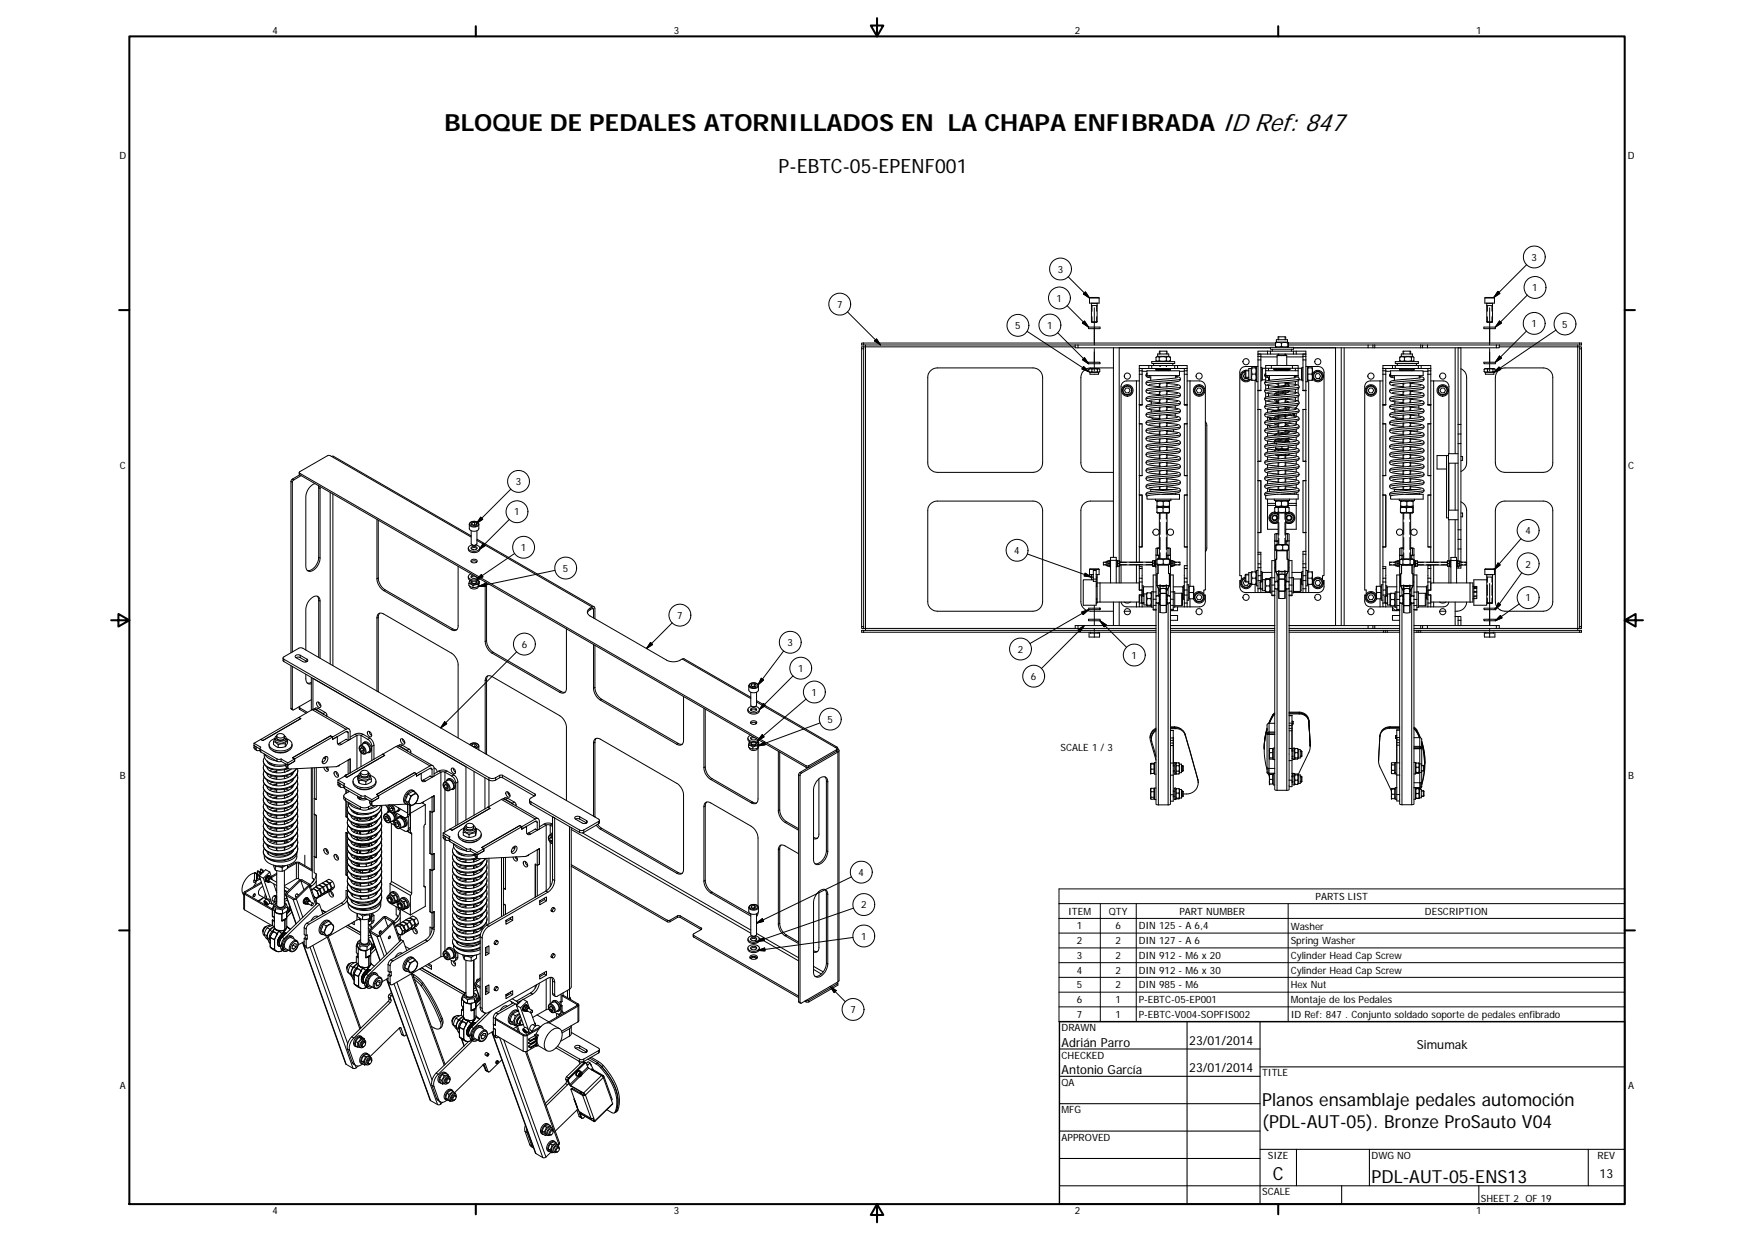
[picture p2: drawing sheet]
<svg xmlns="http://www.w3.org/2000/svg" width="594mm" height="420mm" viewBox="0 0 594 420" stroke-linecap="round" stroke-linejoin="round" font-family="sans-serif">
<defs><g id="words">
<text font-size="8" x="150.6" y="44.4">BLOQUE DE PEDALES ATORNILLADOS EN LA CHAPA ENFIBRADA ID Ref: 847</text>
<text font-size="6.7" x="263.7" y="58.5">P-EBTC-05-EPENF001</text>
<g font-size="6.1">
<text x="427.5" y="374.4">Planos ensamblaje pedales automoción</text>
<text x="427.5" y="381.8">(PDL-AUT-05). Bronze ProSauto V04</text>
<text x="431.1" y="399.4">C</text>
<text x="464.5" y="400.6">PDL-AUT-05-ENS13</text>
</g>
<g font-size="4.2">
<text x="402.8" y="353.7">23/01/2014</text>
<text x="359.5" y="354.3">Adrián Parro</text>
<text x="479.9" y="355.1">Simumak</text>
<text x="359.5" y="363.6">Antonio García</text>
<text x="402.8" y="363">23/01/2014</text>
<text x="541.8" y="398.7">13</text>
</g>
<g font-size="3.4">
<text x="92.3" y="11.3">4</text>
<text x="228.2" y="11.3">3</text>
<text x="364.1" y="11.3">2</text>
<text x="499.9" y="11.3">1</text>
<text x="40.4" y="53.7">D</text>
<text x="551.4" y="53.7">D</text>
<text x="518.7" y="88.3">3</text>
<text x="358.2" y="92.4">3</text>
<text x="519" y="98.6">1</text>
<text x="283.5" y="104.2">7</text>
<text x="357.9" y="102.1">1</text>
<text x="343.8" y="111.4">5</text>
<text x="354.7" y="111.3">1</text>
<text x="518.7" y="110.7">1</text>
<text x="529.1" y="110.9">5</text>
<text x="40.6" y="158.7">C</text>
<text x="551.5" y="158.7">C</text>
<text x="174.7" y="164.3">3</text>
<text x="174.2" y="174.5">1</text>
<text x="516.6" y="180.8">4</text>
<text x="176.4" y="186.5">1</text>
<text x="343.5" y="187.6">4</text>
<text x="190.7" y="193.6">5</text>
<text x="516.6" y="192.2">2</text>
<text x="516.6" y="203.6">1</text>
<text x="229.4" y="209.5">7</text>
<text x="176.7" y="219.3">6</text>
<text x="266.8" y="218.7">3</text>
<text x="344.7" y="221">2</text>
<text x="270.3" y="227.4">1</text>
<text x="383.2" y="223">1</text>
<text x="349.2" y="230.2">6</text>
<text x="274.9" y="235.5">1</text>
<text x="280.3" y="244.7">5</text>
<text x="359.2" y="254.3">SCALE 1 / 3</text>
<text x="40.6" y="263.7">B</text>
<text x="551.5" y="263.7">B</text>
<text x="290.8" y="296.5">4</text>
<text x="445.6" y="304.7">PARTS LIST</text>
<text x="291.7" y="307.5">2</text>
<text x="361.8" y="309.7">ITEM</text>
<text x="375.5" y="309.7">QTY</text>
<text x="399.5" y="309.7">PART NUMBER</text>
<text x="482.6" y="309.7">DESCRIPTION</text>
<text x="364.7" y="314.6">1</text>
<text x="377.8" y="314.7">6</text>
<text x="385.7" y="314.7">DIN 125 - A 6,4</text>
<text x="437.1" y="314.7">Washer</text>
<text x="291.7" y="318.1">1</text>
<text x="364.7" y="319.7">2</text>
<text x="377.8" y="319.7">2</text>
<text x="385.7" y="319.7">DIN 127 - A 6</text>
<text x="437.1" y="319.7">Spring Washer</text>
<text x="364.7" y="324.7">3</text>
<text x="364.7" y="329.6">4</text>
<text x="377.8" y="324.7">2</text>
<text x="377.8" y="329.6">2</text>
<text x="385.7" y="324.7">DIN 912 - M6 x 20</text>
<text x="385.7" y="329.6">DIN 912 - M6 x 30</text>
<text x="437.1" y="324.7">Cylinder Head Cap Screw</text>
<text x="437.1" y="329.7">Cylinder Head Cap Screw</text>
<text x="364.7" y="334.6">5</text>
<text x="377.8" y="334.7">2</text>
<text x="385.7" y="334.7">DIN 985 - M6</text>
<text x="437.1" y="334.6">Hex Nut</text>
<text x="364.7" y="339.6">6</text>
<text x="377.8" y="339.6">1</text>
<text x="385.7" y="339.6">P-EBTC-05-EP001</text>
<text x="437.1" y="339.7">Montaje de los Pedales</text>
<text x="288" y="343">7</text>
<text x="364.7" y="344.6">7</text>
<text x="377.8" y="344.6">1</text>
<text x="385.7" y="344.6">P-EBTC-V004-SOPFIS002</text>
<text x="437.1" y="344.7">ID Ref: 847 . Conjunto soldado soporte de pedales enfibrado</text>
<text x="359.5" y="349.1">DRAWN</text>
<text x="359.5" y="358.4">CHECKED</text>
<text x="427.5" y="364.4">TITLE</text>
<text x="40.6" y="368.7">A</text>
<text x="359.5" y="367.7">QA</text>
<text x="551.5" y="368.7">A</text>
<text x="359.5" y="376.9">MFG</text>
<text x="359.5" y="386.2">APPROVED</text>
<text x="429.4" y="392.4">SIZE</text>
<text x="464.5" y="392.4">DWG NO</text>
<text x="541.1" y="392.3">REV</text>
<text x="427.5" y="404.7">SCALE</text>
<text x="501.6" y="406.8">SHEET 2 OF 19</text>
<text x="92.3" y="411.1">4</text>
<text x="228.2" y="411.1">3</text>
<text x="364.1" y="411.1">2</text>
<text x="499.9" y="411.1">1</text>
</g>
</g></defs>
<g fill="none" stroke="#000" stroke-width=".34">
<path d="M361.8 93.7l7.2 7.2M367.6 98.8l1.4 2.1-2-1.4zM507.3 98.6l.7 .7-2 1.4zM517.1 89.6l-11.1 11.1M517.3 99.9l-10.8 10.8M287.1 105.6l11.2 11.2M291.8 118.1v94M291.8 118.1h.7M292.5 116.1h139.5M292.5 117.4h.7M292.5 118.1v94M292.5 116.8h71.7"/>
<path d="M292.5 117.4v.7M292.5 117.4h-.7v.7M292.5 116.1h-.7v.7h.7M292.5 116.1v.7M293.2 117.4h71M293.2 116.8v.6M293.2 117.4v95.4M296.9 114.7l1.4 2.1-2.1-1.4zM347.8 112.2l21 13.6M358.2 112.6l10.5 10.5M361.4 103.5l7.3 7.2M364.2 116.8h.9"/>
<path d="M364.2 116.8v1h.9M365.1 116.8h66.9M365.1 117.8h65.2M365.1 116.8v1M366.6 109.4l.7-.7 1.4 2zM368.7 110.7h3.9v.6h-3.9zM369 100.9v1.7h3.3v-1.7M369 100.9h3.3M369.6 102.6l.1 .1M369.7 102.7v6.2M369.7 108.9l.2 .3M369.7 108.9h1.9"/>
<path d="M369.7 103.5h1.9M369.7 102.7h1.9M369.9 103.5v1.9M369.9 107.3v1.8M370.6 118v7.7M370.6 104.2v12.6M371.4 103.5v1.9M371.4 107.3v1.8M371.6 102.7v6.2M371.6 108.9l-.2 .3h-1.5M371.6 102.6v.1M372.3 100.9l-.2-.2h-2.9l-.2 .2"/>
<path d="M377.1 117.8v70.9M379.1 117.8v72.1M392.1 119.8h3.8v.8h-3.8zM392.7 119.8v-.9h2.6v.9M392.9 118.9v.3M392.9 119.5v.3M395 118.9v.3M395 119.5v.3M426.1 119.9h3.2M427.1 119.9v.7M429.3 119.9h1M429.3 118.9h1"/>
<path d="M429.3 118.9h-3.2v1.7M429.3 118.9v1M430.3 118.9v1M430.3 117.6h7.8v.6h-7.8zM430.3 119.9h7.8M430.3 118.9h7.8M430.9 118.2v.7M432 117.3l1 .2 1-.2M432 117.3l.3 .3M432 116.1l.8-.1 1.2 .1M432 116.1v1.2M432.3 115.8l-.3 .3"/>
<path d="M432.3 115h3.8v.8h-3.8zM432.9 119.9v.3M433.1 114v.4M433.1 114.7v.3M433.1 119.9v.1M434 117.3l1.1 .2 1.1-.2M434 116.1v1.2M434 116.1l.8-.1 1.4 .1M435.2 114v.4M435.2 114.7v.3M435.2 119.9v.1M435.5 119.9v.3"/>
<path d="M435.5 115v-1h-2.6v1M436.1 115.8l.2 .2M436.2 116.1l.1-.1 .1 .1M436.2 116.1v1.2M436.3 117.5l-.2 .1M436.4 116.1h98.6M436.4 116.8h27M436.4 116.1l-.1 1.4-.1-.2M437.4 118.2v.7M438.1 118.9h.9M438.1 117.8h25.3M438.1 119.9h.9"/>
<path d="M438.1 118.9v1M439 118.9h3.3v1.7M439 118.9v1M441.3 119.9v.7M442.3 119.9h-3.3M452.3 117.8v94M454.3 117.8v94M455.3 117.8v94M463.4 117.8h1.6M463.4 116.8v1M463.4 116.8h1.6M465 117.8h.6"/>
<path d="M465 116.8v1M465 116.8h.6M465.6 117.8h15.6M465.6 116.8h15.6M465.6 116.8v1M474.6 119.8h3.8v.9h-3.8zM475.2 119.8v-.9h2.6v.9M475.4 118.9v.3M475.4 119.5v.3M477.5 118.9v.3M477.5 119.5v.3M481.2 117.8h.6"/>
<path d="M481.2 116.8v1M481.2 116.8h.6M481.8 117.8h1.7M483.5 116.8h23.3M483.5 117.8h23.3M483.5 116.8h-1.7v1M483.5 116.8v1M492.9 117.8v35.8M493.9 117.8v25.9M494.8 117.8v25.9M502.6 110.7h3.9v.6h-3.9zM502.9 100.9v1.7h3.3v-1.7"/>
<path d="M502.9 100.9h3.3M503.5 102.6l.1 .1M503.6 102.7h1.9M503.6 102.7v6.2M503.6 108.9h1.9M503.6 103.5h1.9M503.6 108.9l.2 .3M503.8 109.2h1.5M503.8 103.5v1.9M503.8 107.3v1.8M504.5 104.2v12.6M504.5 118v7.7"/>
<path d="M505.3 103.5v1.9M505.3 107.3v1.8M505.5 102.7v6.2M505.5 108.9l-.2 .3M505.5 102.6v.1M506 100.7h-2.9l-.2 .2M506 100.7l.2 .2M506.8 116.8h1M506.8 116.8v1M507.8 116.8h27.2M507.8 117.4h26.6M507.8 116.8v1h-1"/>
<path d="M507.9 108.7l.7 .7-2.1 1.3zM517 112.1l-10.5 10.5M527 111.8l-21 14.3 .3-.2M534.4 116.8v.6M534.4 117.4v95.4M534.4 117.4h.6M535 117.4v.7M535 118.1h.7M535 116.1v.7M535 117.4h.7v.7M535 116.1h.7v.7h-.7M535 118.1v94"/>
<path d="M535.7 118.1v94M315.2 125.5l1-.7 1.3-.2h32.4a3.3 3.3 0 0 1 3.2 3.2v28.9a3.3 3.3 0 0 1-3.2 3.2h-32.4a3.3 3.3 0 0 1-3.3-3.2v-28.9l.2-1.2zM366.6 121.8l.7-.7 1.4 2zM367 124.1l1.8 1.7-2.3-.9zM368.7 122.6h3.9v.5h-3.9zM368.8 125.8l.4 .3M368.8 125.8h1M368.8 125h1M368.8 125v.8M369.2 126.1h2.9v.6h-2.9zM369.8 125.8h1.9M369.8 125v.8"/>
<path d="M369.8 125h1.9M371.7 125.8h.8M371.7 125v.8M371.7 125l.7-.1 .1 .9M372.4 125l-3.2-.2-.4 .2M372.4 125.9l-.3 .2M377.1 124.6h-7.7a3.3 3.3 0 0 0-3.3 3.2v28.9a3.3 3.3 0 0 0 3.3 3.2h7.7M381.4 131.4h.9l.5 .8-.5 .8h-.9l-.5-.8zM384.9 129h-3.2a1.92 1.92 0 0 0-2 1.9v59.4M384.9 129h1M384.9 129v61.3M385.9 125.5h.9"/>
<path d="M385.9 125.5v1.2M385.9 126.7h.9M385.9 126.7v63.6M385.9 124.8h3.2M386.8 137v.1M386.8 125.7h1.7M386.8 125.5v1.2M386.8 137h-.9l.9 .1M386.8 124.8v.7M386.8 126.7v10.3M386.8 137.1h-.9M388.1 127l.4 .6 1.3 .3"/>
<path d="M388.5 126.4a.64 .64 0 0 0-.1 1.1 .64 .64 0 0 0 1-.3M388.5 125.5h11v1.7h-11zM389.1 123.8h1M389.1 124.8h1M389.1 123.8h-3.2v1.7M389.1 123.8v1M389.8 127.2v1.6M389.9 138.7v.8M390 136l-.1 .8M390.1 123.8v1M390.1 122.4h7.8v.7h-7.8zM390.1 124.8h7.8"/>
<path d="M390.1 123.8h7.8M390.7 123.1v.6h6.5v-.6M391.5 124.8h4.9v.7h-4.9zM391.5 125.2h4.9zM391.6 122.2l.5 .2M392.1 120.6l-.5 .3M392.2 125.5h.1M392.3 124.8h-.1M392.6 121v1.1M392.6 121l-.4-.2-.7 .2v1.1l.6 .2 .5-.2M392.6 122.1l1.2 .2 1.2-.2M392.6 121l.9-.2 1.5 .2"/>
<path d="M392.7 123.7v.1M392.7 129.8v1.4M392.7 132.5v1.4M392.7 135.2v1.4M392.7 137.9v1.4M392.9 123.7h.1M392.9 123.8h.1M392.9 129.8v.4M392.9 130.7v.4M392.9 132.4v.5M392.9 133.4v.4M392.9 135.1v.5"/>
<path d="M392.9 136.1v.4M392.9 137.8v.5M392.9 138.8v.4M395 122.1l.7 .2 .7-.2M395 121v1.1M395 121l.6-.2 .8 .2M395 123.8h.1M395 123.7h.1M395 129.6v.4M395 130.5v.5M395 132.3v.5M395 133.2v.5"/>
<path d="M395 135v.4M395 135.9v.5M395 137.6v.5M395 138.6v.4M395.3 129.8l1.6 .2a3.2 3.2 0 0 1 2.9 .9v.1a2.55 2.55 0 0 1-2.6 1.1l-8 .8M395.3 132.5l1.6 .2a3.2 3.2 0 0 1 2.9 .9 1.85 1.85 0 0 1-2.3 1.1l-8.3 .9M395.3 135.2l1.6 .2a3.2 3.2 0 0 1 2.9 .9 1.81 1.81 0 0 1-2.3 1.1l-8.3 .9M395.3 137.9l1.6 .1a2.8 2.8 0 0 1 2.9 1.1 2.55 2.55 0 0 1-2.6 1.1l-8 .8M395.3 123.7v.1M395.3 129.6v1.4M395.3 132.3v1.4M395.3 135v1.3"/>
<path d="M395.3 137.6v1.4M395.6 124.8h.2M395.8 125.5h-.2M395.9 120.6l.5 .4M396.4 122.1l-.5 .3M396.4 121v1.1M397.9 124.8h.9M397.9 123.8v1M397.9 123.8h.9M398.1 137.4v.8M398.2 127.4l.4 .1a.87 .87 0 0 1 1.1 .4 .87 .87 0 0 1-.4 1.1l-10.1 1.2M398.2 127.2v.8"/>
<path d="M398.8 138.6l-7.4 .8a4.1 4.1 0 0 0-3.2 .9v.3a2.54 2.54 0 0 0 2.6 .9l1.9 .2M398.8 135.9l-7.4 .8a3.9 3.9 0 0 0-3.2 .9v.3a3.6 3.6 0 0 0 3.1 1l1.4 .1M398.8 130.5l-7.4 .8a4.8 4.8 0 0 0-3.2 .8v.4a2.72 2.72 0 0 0 2.6 .9l1.9 .2M398.8 127.8l-7.4 .8a4.8 4.8 0 0 0-3.2 .8v.4a2.72 2.72 0 0 0 2.6 .9l1.9 .2M398.8 133.2l-7.4 .8a4.7 4.7 0 0 0-3.2 .8v.4a3.7 3.7 0 0 0 3.1 1l1.4 .1M398.8 123.8v1M398.8 124.8h3.3M398.8 123.8h3.3v1.7M399.5 125.7h1.6M399.8 139.1l-11.7 1.4M399.8 136.4l-11.7 1.4M399.8 131l-11.7 1.4"/>
<path d="M399.8 128.4l-11.7 1.3M399.8 133.7l-11.7 1.4M401.1 137l1 .1M401.1 125.5h1M401.1 137v.1M401.1 125.5v1.2M401.1 126.7h1M401.1 124.8v.7M401.1 126.7v10.3M401.1 137.1h1M402.1 125.5v1.2M402.1 126.7v16.8"/>
<path d="M402.1 129h.9M403 129h3.3a1.92 1.92 0 0 1 2 1.9v68.8h-.6v1.4M403 129v69.5M405.7 131.4h.9l.5 .8-.5 .8h-.9l-.5-.8zM421.7 125.6v2.1M421.7 125.7a1.62 1.62 0 0 0-1.1 2.3 1.62 1.62 0 0 0 2.5 .5M421.7 127.7l.3 .3M421.7 127.7h.4M421.7 125.6h.4M421.7 126.5l-.6 .8 .5 .8 1-.1M421.7 125.9a1.42 1.42 0 0 0-1 2.1 1.42 1.42 0 0 0 2.3 .4M422 125.4a1.94 1.94 0 0 0-1.7 2.8 1.94 1.94 0 0 0 3.2 .3"/>
<path d="M422 128h1M422 125.3h1M422 125.3l-.3 .3M422 125.3v2.7M422.6 127.7h.4M422.6 125.6h.4M423 124.8h.8v3.7h-.8zM423.8 128.5l.3 .3M424.1 126.7l-.2 1 .2 1.1M424.1 124.5l-.2 1.1 .2 1.1M424.1 124.5l-.3 .3M424.1 124.5h1.2"/>
<path d="M424.1 126.7h1.2M424.1 128.8h1.2M425.1 124.1h-3.2a1.97 1.97 0 0 0-2 1.9v68.9h.5v1.4M425.1 124.1h.4M425.1 124.1v.4M425.1 128.8v64.8M425.3 124.5v2.2M425.3 126.7v2.1M425.3 124.5l.2 .3M425.5 124.1v5.1h.6M425.5 124.1h.6M425.5 128.5l-.2 .3"/>
<path d="M426.1 120.6v1.3M426.1 132.2h1zM426.1 121.9v65.7M426.1 121.9h1M426.1 120.6h1M427.1 120.8h5.5M427.1 138.6h-1h1v17.6h-1M427.1 120.6v1.3M427.1 132.2h.1M427.1 124.4h.3v4.5h-.3M427.1 121.9v10.3M427.1 132.2l-1 .1"/>
<path d="M427.4 124.9l.1 .1M427.5 128.3l-.1 .1M428.3 127l.6 .7 1.1 .2M428.7 135.6l.1 1.5M428.7 127.6v1.5M428.7 130.3v1.5M428.7 132.9v1.6M428.7 135.7h.2M428.7 126.4a.64 .64 0 0 0-.1 1.1 .64 .64 0 0 0 1-.4M428.7 125.5h11v1.6M429.3 138.5v1.1M429.6 128.6h.4"/>
<path d="M429.6 124.7v.8M429.6 127.8v1M429.6 130.5v1M429.6 133.2v1M430 127.1v1.6M430.6 139.4l1.3-.4-1.4 .4M430.6 124.7h7.1M430.6 123.7h-1.9v3.4h11M430.6 123.7v1M430.6 123.7h7.1M430.6 124.7h-3.1v3.9h1.2M431.4 124.8h5.5v.3h-5.5z"/>
<path d="M431.8 125.1v.3h4.8v-.3M431.8 135.2l.2 .6 .9 .2M432 129.8l.9 .3M432.3 135.2l-.5 .2M432.3 137.9l.6 .1M432.4 136.2l.2 .4M432.4 125.4l.1 .1M432.5 124.7l-.1 .1M432.6 120.4h3.2M432.6 120.4v3.3M432.8 136.2l.1 .2M432.9 129.8v1"/>
<path d="M432.9 132.4v.4M432.9 133.5v.3M432.9 135.4v1.1M432.9 137.8v.9M433.1 120.1v.1M433.1 129.7v.4M433.1 130.4v.4M433.1 132.4v.1M433.1 132.7v.1M433.1 133.4v.2M433.1 133.7v.1M433.1 135.4v.4"/>
<path d="M433.1 136.1v.4M433.1 137.8v.3M433.1 138.4v.3M435.2 120.1v.1M435.2 129.5v.4M435.2 130.2v.3M435.2 132.2v.2M435.2 133.1v.2M435.2 133.5v.1M435.2 135.1v.4M435.2 135.9v.4M435.2 137.6v.3"/>
<path d="M435.2 138.1v.3M435.5 129.5v.9M435.5 132.2v.2M435.5 133.1v.5M435.5 135v1.3M435.5 137.6v.7M435.5 139h.1M435.5 137.8h.4a.56 .56 0 0 1 .7 .6 .56 .56 0 0 1-.7 .5l-.6 .1M435.5 135.8l1.1 .4M435.5 135.2l1.6 .1a3.3 3.3 0 0 1 2.9 .9 1.2 1.2 0 0 1-1.6 1.1l-9.1 1M435.5 135l.1 .2M435.7 135l.1 .2"/>
<path d="M435.8 120.8h5.5M435.8 120.4v3.3M435.8 124.7l.2 .1M436 125.4l-.2 .1M436 134.9l.1 .3M436.1 132.2l-2.3 .5a1.95 1.95 0 0 0-2 .8l.5 .4M436.1 130.3l-3.6 .6-.7 .4M436.1 138.2l-3.5 .6-.8 .5 4.8-.9M436.1 136.2l-.4 .1M436.2 134.9l-3.9 .7M436.2 137.9l.9 .1a3.2 3.2 0 0 1 2.9 1v.1a2.87 2.87 0 0 1-2.9 1l-7.8 .8M436.3 130.9l.3-.7-1.1-.4 1.6 .2a3.2 3.2 0 0 1 2.9 .9 1.95 1.95 0 0 1-2.3 1.1l-8.4 .9"/>
<path d="M436.5 132.1v.1a.9 .9 0 0 1-1.3 .9l-2.9 .5M436.6 129.5h-1.4M436.6 132.6l.5 .1a2.83 2.83 0 0 1 2.9 1 2.23 2.23 0 0 1-2.5 1l-8.2 .9M436.6 130.5l-4 .7M437.7 123.7v1M437.7 123.7h2v1M437.7 124.7h2M438.4 127.4h.4a.89 .89 0 0 1 1 .4 .89 .89 0 0 1-.1 1.1l-1.9 .4-8.5 .9M438.4 127.1v.8M438.7 124.7v.8M438.7 127.1v.3M438.7 129.2v.9"/>
<path d="M438.7 131.9v.9M438.7 134.6v.9M439 135.9l-7.8 .8a2.7 2.7 0 0 0-2.9 1.1 2.03 2.03 0 0 0 2.4 .9l1.5 .2M439 138.6l-7.6 .8a4 4 0 0 0-3 .8l-.1 .3a2.96 2.96 0 0 0 2.9 1h.6M439 127.8l-7.7 .8a3.6 3.6 0 0 0-3 .9v.2a2.37 2.37 0 0 0 2.5 1l1.9 .2M439 133.2l-7.4 .7a4.2 4.2 0 0 0-3.2 1v.3a3.6 3.6 0 0 0 3.1 .9l1.4 .1M439 130.5l-7.9 .8a3.2 3.2 0 0 0-2.7 .9l-.1 .2a2.69 2.69 0 0 0 2.9 1l5.4-1M439 137.9v.4M439 139.9v1M439.6 137l-1.1 1.2M439.7 134.3l-.2 1.4M439.7 124.7h1.1v3.9h-.9"/>
<path d="M439.7 124.7v.8M439.7 127.1v.6M439.7 128.9v1.5M439.7 131.6v1.5M439.7 135.7v.1M440 133.7l-11.7 1.4M440 139.1l-11.7 1.3M440 136.4l-11.7 1.3M440 131l-11.7 1.4M440 128.3l-11.7 1.4M440.8 128.3l.2 .1M441 124.9l-.2 .1"/>
<path d="M441.3 132.2h.1M441.3 120.6v1.3M441.3 124.4a.77 .77 0 0 0-.3 1.2v3.3h.3M441.3 121.9h1M441.3 120.6h1M441.3 138.6h1M441.3 121.9v10.3M441.3 138.6v17.6h1M441.3 132.2l1 .1M442.3 132.2h.1M442.3 120.7v1.2M442.3 132.2h-1"/>
<path d="M442.3 138.6v17.6h-1M442.3 138.6h-1M442.3 124.1h.5M442.3 121.9v16.7M442.8 124.8h.2M442.8 128.5h.2M442.8 124.1v5.1h-.5M442.8 124.1h.4M443 126.7h1.3M443.2 124.1h3.3a1.97 1.97 0 0 1 2 1.9v68.9h-.6v1.4M443.2 124.1v.4M443.2 128.8v64.8"/>
<path d="M444.3 126.7l.2 1M444.3 124.5l.2 1.1M444.3 124.5h-1.3v4.3h1.3M444.5 126.6a1.95 1.95 0 0 1 3-.8 1.95 1.95 0 0 1 0 3.1 1.95 1.95 0 0 1-3-.9M444.5 127.7l-.2 1.1M444.5 125.6v2.1M444.5 125.6l-.2 1.1M445.9 126.5h.9l.5 .9-.5 .7h-1l-.4-.8zM463.9 131.4h.9l.5 .8-.5 .8h-.9l-.5-.8zM467.4 129h-3.2a1.86 1.86 0 0 0-2 1.9v68.8h.5v1.4M467.4 129h1M467.4 129v69.5"/>
<path d="M468.4 124.8h3.2M468.4 125.5v1.2M468.4 126.7h1M468.4 125.5h1M468.4 126.7v65.8M469.4 125.5v1.2M469.4 137v.1M469.4 137h-1l1 .1M469.4 125.7h1.6M469.4 137.1h-1M469.4 124.8v.7M469.4 126.7v10.3"/>
<path d="M470.7 127l.5 .7 1.1 .2M471 125.5h11v1.7h-11zM471 126.4a.64 .64 0 0 0-.1 1.1 .64 .64 0 0 0 1-.3M471.6 123.8h1M471.6 124.8h1M471.6 123.8h-3.2v1.7M471.6 123.8v1M472.3 127.2v1.6M472.4 138.7v.8M472.5 136l-.1 .8M472.6 123.8v1M472.6 122.4h7.8v.7h-7.8z"/>
<path d="M472.6 124.8h7.8M472.6 123.8h7.8M473.3 123.1v.6h6.4v-.6M474.1 124.8h4.8v.7h-4.8zM474.1 125.2h4.8M474.1 122.1h1.6M474.1 121v1.1M474.1 121l.8-.2 .8 .2M474.1 122.1l.5 .3M474.6 120.6l-.5 .4M474.7 125.5h.1M474.8 124.8h-.1"/>
<path d="M475.2 123.7v.1M475.2 129.8v1.4M475.2 132.5v1.4M475.2 135.2v1.4M475.2 137.9v1.4M475.4 123.7v.1M475.4 129.8v.4M475.4 130.7v.4M475.4 132.4v.5M475.4 133.4v.4M475.4 135.1v.5M475.4 136.1v.4"/>
<path d="M475.4 137.8v.5M475.4 138.8v.4M475.7 121l1.2-.2 1.1 .2M475.7 122.1h2.3M475.7 121v1.1M477.5 123.7v.1M477.5 129.6v.4M477.5 130.5v.5M477.5 132.3v.5M477.5 133.2v.5M477.5 135v.4M477.5 135.9v.5"/>
<path d="M477.5 137.6v.5M477.5 138.6v.4M477.8 129.8l1.6 .2a3.3 3.3 0 0 1 2.9 .9v.1a2.53 2.53 0 0 1-2.6 1.1l-8 .8M477.8 132.5l1.6 .2a3.3 3.3 0 0 1 2.9 .9 1.36 1.36 0 0 1-1.8 1.1l-8.8 .9M477.8 123.7v.1M477.8 129.6v1.4M477.8 132.3v1.4M477.8 135v1.3M477.8 137.6v1.4M477.8 135.2l1.6 .2a3.3 3.3 0 0 1 2.9 .9 1.84 1.84 0 0 1-2.3 1.1l-8.3 .9M477.8 137.9l1.6 .1a3.2 3.2 0 0 1 2.9 1 1.94 1.94 0 0 1-2.3 1.1l-8.3 .9M478 121v1.1"/>
<path d="M478 121l.5-.2 .4 .2v1.1h-.9M478.1 124.8h.2M478.3 125.5h-.2M478.4 120.6l.3 .3M478.7 122.2l-.3 .2M480.4 123.8h.9M480.4 124.8h.9M480.4 123.8v1M480.5 137.4v.8M480.7 127.4l.3 .1a.88 .88 0 0 1 1.2 .3 .88 .88 0 0 1-.2 1.2l-10.3 1.2M480.7 127.2v.8M481.3 133.2l-7.4 .8a4.1 4.1 0 0 0-3.2 .9v.3a3.8 3.8 0 0 0 3.2 1l1.3 .1"/>
<path d="M481.3 138.6l-7.4 .8a4.2 4.2 0 0 0-3.2 .9v.3a3.6 3.6 0 0 0 3.2 1l1.3 .1M481.3 135.9l-7.4 .8a4 4 0 0 0-3.2 .9v.3a3.6 3.6 0 0 0 3.2 1l1.3 .1M481.3 130.5l-7.4 .8a4.8 4.8 0 0 0-3.2 .8v.4a3.7 3.7 0 0 0 3.2 1l1.3 .1M481.3 127.8l-7.4 .8a4.1 4.1 0 0 0-3.2 .9v.2a1.9 1.9 0 0 0 2.3 1l2.2 .2M481.3 124.8h3.3M481.3 123.8h3.3v1.7M481.3 123.8v1M482 125.7h1.6M482.3 139.1l-11.6 1.4M482.3 136.4l-11.6 1.4M482.3 131l-11.6 1.4M482.3 128.4l-11.6 1.3"/>
<path d="M482.3 133.7l-11.6 1.4M483.6 137v.1M483.6 125.5v1.2M483.6 126.7h1M483.6 137.1h1M483.6 124.8v.7M483.6 126.7v10.3M483.6 137l1 .1M483.6 125.5h1M484.6 125.5v1.2M484.6 126.7v16.8M484.6 129h1"/>
<path d="M485.6 129h3.2a1.86 1.86 0 0 1 1.9 1.9v22.7M485.6 129v61.3M488.2 131.4h.9l.5 .8-.5 .8h-.9l-.5-.8zM494.8 124.8a3.2 3.2 0 0 1 2 3v28.9a3.2 3.2 0 0 1-2 2.9M502.6 122.6h3.9v.5h-3.9zM502.7 125.8h1.1M502.7 125v.8M502.7 125.8l.4 .3M502.7 125h1.1M503.1 126.1h2.9v.6h-2.9zM503.8 125.8h1.9M503.8 125v.8"/>
<path d="M503.8 125h1.9M505.7 125h.7v.8h-.7M505.7 125v.8M506.3 124.9l-3.2-.1-.4 .2M507.4 125.5l1.9-.9h13.4a3.3 3.3 0 0 1 3.2 3.2v28.9a3.3 3.3 0 0 1-3.2 3.2h-13a3.3 3.3 0 0 1-3.2-3.2v-28.9l.2-1.2zM507.7 124.3l.6 .8-2.3 1zM507.9 120.5l.7 .7-2.1 1.4zM101.3 160l.2 .8M112.3 154.5h.7l46.6 26.9M112.3 154.5l47.3 27.3M112.3 154.5l-.7-.3-.7 .1-9.5 5.5 .1 .4M385.9 143.5h.9v17.5h-.9"/>
<path d="M385.9 143.5h.9M392.7 140.5v1.4h-2l-.6-.5M392.7 143.2v1.4M392.7 145.9v1.4M392.7 148.6v1.4M392.7 151.3v1.4M392.7 154v1.4M392.7 156.7v1.4M392.7 159.4v1.4M392.9 140.5v.5M392.9 141.5v.4M392.9 143.2v.5"/>
<path d="M392.9 144.1v.5M392.9 145.9v.5M392.9 146.9v.4M392.9 148.6v.5M392.9 149.5v.5M392.9 151.3v.4M392.9 152.2v.5M392.9 154v.4M392.9 154.9v.5M392.9 156.7v.4M392.9 157.6v.5M392.9 159.4v.4"/>
<path d="M395 140.3v.5M395 141.3v.4M395 143v.5M395 144v.4M395 145.7v.5M395 146.7v.4M395 148.4v.5M395 149.4v.4M395 151.1v.5M395 152.1v.4M395 153.8v.5M395 154.7v.5"/>
<path d="M395 156.5v.5M395 157.4v.5M395 159.2v.4M395.3 140.6l1.6 .2a2.75 2.75 0 0 1 2.9 1 2.5 2.5 0 0 1-2.6 1l-8 .9M395.3 159.4l1.6 .2a3.3 3.3 0 0 1 2.9 .9 1.41 1.41 0 0 1-1.8 1.1l-8.8 .9M395.3 143.3l1.6 .1a2.75 2.75 0 0 1 2.9 1.1 2.5 2.5 0 0 1-2.6 1l-8 .9M395.3 146l1.6 .1a2.75 2.75 0 0 1 2.9 1.1 2.41 2.41 0 0 1-2.6 1l-8 .9M395.3 148.7l1.6 .1a3.2 3.2 0 0 1 2.9 .9 1.18 1.18 0 0 1-1.6 1.1l-9 .9M395.3 151.4l1.6 .1a3.2 3.2 0 0 1 2.9 .9 1.9 1.9 0 0 1-2.3 1.2l-8.3 .8M395.3 154.1l1.6 .1a3.2 3.2 0 0 1 2.9 .9 1.9 1.9 0 0 1-2.3 1.2l-8.3 .8M395.3 156.8l1.6 .1a3.3 3.3 0 0 1 2.9 .9v.2a2.5 2.5 0 0 1-2.6 1l-8 .8M395.3 140.3v1.4"/>
<path d="M395.3 143v1.4M395.3 145.7v1.4M395.3 148.4v1.4M395.3 151.1v1.4M395.3 153.8v1.4M395.3 156.5v1.4M395.3 159.2v1.4M395.3 145.7v.3M397.4 145.5v.7M398.1 140.1v.8M398.8 157.4l-7.4 .8a5 5 0 0 0-3.2 .8v.4a3.6 3.6 0 0 0 3.1 1l1.4 .1M398.8 154.7l-7.4 .8a5 5 0 0 0-3.2 .8v.5a3.6 3.6 0 0 0 3.1 .9l1.4 .1"/>
<path d="M398.8 152.1l-7.4 .7a5 5 0 0 0-3.2 .8v.5a3.6 3.6 0 0 0 3.1 .9l1.4 .1M398.8 141.3l-7.4 .7a4.2 4.2 0 0 0-3.2 1v.3a2.66 2.66 0 0 0 2.6 .9l1.9 .2M398.8 149.4l-7.4 .7a4.1 4.1 0 0 0-3.2 1v.3a3.6 3.6 0 0 0 3.1 .9l1.4 .1M398.8 146.7l-7.4 .7a4.8 4.8 0 0 0-3.2 .9v.4a3.7 3.7 0 0 0 3.1 .9l1.4 .1M398.8 144l-7.4 .7a4.2 4.2 0 0 0-3.2 1v.3a2.66 2.66 0 0 0 2.6 .9l1.9 .1M399.8 149.9l-11.7 1.3M399.8 157.9l-11.7 1.4M399.8 155.3l-11.7 1.3M399.8 152.6l-11.7 1.3M399.8 147.2l-11.7 1.3M399.8 144.5l-11.7 1.4M399.8 141.8l-11.7 1.4"/>
<path d="M402.1 143.5v17.5h-1M402.1 143.5h-1M402.1 143.5h-1v17.5h1v31.5M408.3 142.7l.4 1.3v41.5l-.4 1.3M426.1 156.2h1M429.3 141.2v1.1M429.3 143.9v1.1M429.3 146.6v1.1M429.3 149.3v1.1M429.3 152v1.1M429.3 154.7v1.1M429.3 157.4v1.1"/>
<path d="M429.7 144l1.1 .8M429.8 141.3l.4 .9-.3-.9M430.2 141.4l.4 .7M430.4 141.4l.5 .7M431 141.5l.8 .4 .2-.2M431.8 152.5v.3M431.8 152.5l.6-.2 .6 .2M431.8 149.2l4.8-.9a4.1 4.1 0 0 1-2.9 .9l-1.4 .2M431.8 143.3h.1M431.8 143.3l.3 .4 .8 .2M432.1 151.3v.5M432.1 151.8h2.1"/>
<path d="M432.1 151.8l.3 .3M432.4 152.1l-.6 .4M432.4 152.1h3.6M432.8 154h-.7M432.9 145.9h.1M432.9 140.5v.2M432.9 141.4v.5M432.9 143.4v1.2M432.9 145.9v.7M432.9 148.6h.1M432.9 149.3v.2M432.9 154.2v1.2"/>
<path d="M432.9 156.7v1.4M432.9 159.3v1.4M433 152.5v.2M433.1 147.3h.1M433.1 148.6h.1M433.1 140.5v.2M433.1 141.3v.2M433.1 141.7v.2M433.1 143.3v.4M433.1 144.1v.5M433.1 145.9v.2M433.1 146.4v.2"/>
<path d="M433.1 149.2v.3M433.1 154.2v.4M433.1 155v.4M433.1 156.7v.4M433.1 157.6v.4M433.1 159.3v.5M433.3 148.5l-1.2 .3-.3 .3 .1 .4M434.2 151.2v.6M434.2 151.8h2.1M434.9 143l-2.6 .5M435.2 140.3h.1M435.2 141v.2"/>
<path d="M435.2 141.5v.2M435.2 143v.4M435.2 143.9v.4M435.2 145.7v.2M435.2 146.1v.2M435.2 146.9v.2M435.2 148.9v.2M435.2 149.3v.2M435.2 154.2v.3M435.2 154.9v.3M435.2 156.5v.4M435.2 157.4v.5"/>
<path d="M435.2 159.2v.4M435.3 152.5l-1.1-.2-1.2 .2M435.4 153.8v.1M435.4 153.9l-2.3 .1M435.4 153.9l.5 .2 .7-.2M435.5 140.9v.8M435.5 143v1.3M435.5 145.7v.5M435.5 146.9v.2M435.5 148.9v.6M435.5 154.2v1M435.5 156.4v1.4"/>
<path d="M435.5 159.1v1.4M435.5 149.2h.9l.2 .3M435.5 143.7l.8 .2 .3 .4M435.5 143.3l1.6 .1a3.3 3.3 0 0 1 2.9 .9v.2a2.85 2.85 0 0 1-2.9 1l-7.8 .8M435.5 156.7l1.6 .1a3.3 3.3 0 0 1 2.9 1v.1a2.65 2.65 0 0 1-2.6 1.1l-8.1 .8M435.5 159.4l1.6 .2a3.4 3.4 0 0 1 2.9 .9l-.1 .4a6.7 6.7 0 0 1-4.1 .9l-6.5 .7M435.5 140.3l-1.7 .3a2.09 2.09 0 0 0-2 .8l.9 .5M435.6 145.7h.1a.64 .64 0 0 1 .9 .6 .64 .64 0 0 1-.9 .6l-2.6 .4M436 149.5a.32 .32 0 0 1 .3-.3 .32 .32 0 0 1 .3 .3M436 152.1l.4 .3-1 .1M436.1 146.1l-2.5 .4a1.81 1.81 0 0 0-1.8 .9M436.1 144.1l-2.3 .4"/>
<path d="M436.2 148.7l.9 .1a3.6 3.6 0 0 1 2.9 .9v.3a3.6 3.6 0 0 1-3.2 .9l-7.5 .8M436.3 154.1l.9 .1a3.8 3.8 0 0 1 2.8 .8v.3a2.93 2.93 0 0 1-2.9 1l-7.8 .8M436.3 151v.8M436.3 151.8l-.3 .3M436.3 151.4l.9 .1a3.6 3.6 0 0 1 2.8 .8v.4a5.8 5.8 0 0 1-4.2 1l-6.5 .7M436.5 146h2.5M436.5 140.7h.8a2.47 2.47 0 0 1 2.7 1.1v.1a4.1 4.1 0 0 1-3.3 1l-7.4 .7M436.5 146l.6 .1a2.95 2.95 0 0 1 2.9 1v.1a3.2 3.2 0 0 1-3 1.1l-7.7 .7M436.6 140.2v.1a3.1 3.1 0 0 1-2.6 .9l-1.7 .3M436.6 149.5h.1M436.6 153.9l-.6 .3h-3.6l-.4-.2M436.6 153.6v.3"/>
<path d="M436.6 146.3l-4.8 1M436.6 140.3l-4.8 1M436.8 149.6l-5.2-.1v.5h.8M436.9 140.2l.5 .3v.3M437 142.9h-.4M437.7 140.1l.3 .7M438 140.1l.2 .7M438.3 140l.2 .9-.2-.9M439 146.6l-8.1 .9a2.28 2.28 0 0 0-2.6 1 2.09 2.09 0 0 0 2.5 1l.8 .1M439 149.3l-8 .9a2.78 2.78 0 0 0-2.7 .9 1.82 1.82 0 0 0 2.3 1.1l1.4 .1M439 144l-7.4 .7a5.3 5.3 0 0 0-3.2 .8l-.1 .3a1.75 1.75 0 0 0 2.2 1l1.4 .1M439 154.7l-7.4 .8a3.8 3.8 0 0 0-3.2 .9v.3a3.6 3.6 0 0 0 3.1 1l1.4 .1"/>
<path d="M439 152l-7.4 .8a3.9 3.9 0 0 0-3.2 .9v.3a3.1 3.1 0 0 0 2.8 .9l1.7 .2M439 141.3l-7.4 .7a4.2 4.2 0 0 0-3.2 1v.3a3.5 3.5 0 0 0 3.1 .9l1.4 .1M439 157.4l-7.4 .8a4.7 4.7 0 0 0-3.2 .8v.4a3.7 3.7 0 0 0 3.1 1l1.4 .1M439 145.3v.7M439 142.9l-.1 .7M439 142.6v1M439 146v.3M439 148v1M439 150.7v1M439 153.4v1M439 156v1.1M439 158.7v1.1"/>
<path d="M440 144.5l-11.7 1.3M440 155.2l-11.7 1.4M440 147.2l-11.7 1.3M440 141.8l-11.7 1.3M440 149.8l-11.7 1.4M440 157.9l-11.7 1.4M440 152.5l-11.7 1.4M442.3 156.2v31.4M468.4 143.5h1v17.5h-1M468.4 143.5h1M475.2 140.5v1.4h-2l-.6-.5M475.2 143.2v1.4"/>
<path d="M475.2 145.9v1.4M475.2 148.6v1.4M475.2 151.3v1.4M475.2 154v1.4M475.2 156.7v1.4M475.2 159.4v1.4M475.4 140.5v.5M475.4 141.5v.4M475.4 143.2v.5M475.4 144.1v.5M475.4 145.9v.5M475.4 146.9v.4"/>
<path d="M475.4 148.6v.5M475.4 149.5v.5M475.4 151.3v.4M475.4 152.2v.5M475.4 154v.4M475.4 154.9v.5M475.4 156.7v.4M475.4 157.6v.5M475.4 159.4v.4M477.5 140.3v.5M477.5 141.3v.4M477.5 143v.5"/>
<path d="M477.5 144v.4M477.5 145.7v.5M477.5 146.7v.4M477.5 148.4v.5M477.5 149.4v.4M477.5 151.1v.5M477.5 152.1v.4M477.5 153.8v.5M477.5 154.7v.5M477.5 156.5v.5M477.5 157.4v.5M477.5 159.2v.4"/>
<path d="M477.8 143.3l1.6 .1a3.3 3.3 0 0 1 2.9 1 1.94 1.94 0 0 1-2.3 1.1l-8.3 .9M477.8 146l1.6 .1a3.3 3.3 0 0 1 2.9 .9 1.22 1.22 0 0 1-1.6 1.1l-9 1M477.8 148.7l1.6 .1a3.3 3.3 0 0 1 2.9 .9 1.22 1.22 0 0 1-1.6 1.1l-9 .9M477.8 159.4l1.6 .2a3.4 3.4 0 0 1 2.9 .9 1.41 1.41 0 0 1-1.8 1.1l-8.8 .9M477.8 140.3v1.4M477.8 143v1.4M477.8 148.4v1.4M477.8 151.1v1.4M477.8 153.8v1.4M477.8 156.5v1.4M477.8 159.2v1.4M477.8 140.6l1.6 .2a3.2 3.2 0 0 1 2.9 .9 1.94 1.94 0 0 1-2.3 1.1l-8.3 .9"/>
<path d="M477.8 151.4l1.6 .1a3.2 3.2 0 0 1 2.9 .9 1.94 1.94 0 0 1-2.3 1.2l-8.3 .8M477.8 154.1l1.6 .1a3.3 3.3 0 0 1 2.9 .9 1.94 1.94 0 0 1-2.3 1.2l-8.3 .8M477.8 156.8l1.6 .1a3.4 3.4 0 0 1 2.9 .9v.2a2.48 2.48 0 0 1-2.6 1l-8 .8M477.9 146v-.3l-.1 1.4M479.9 145.5v.7M480.5 140.1v.8M481.3 141.3l-7.4 .7a4.4 4.4 0 0 0-3.2 1v.3a3.7 3.7 0 0 0 3.2 1l1.3 .1M481.3 157.4l-7.4 .8a4.4 4.4 0 0 0-3.2 .9v.3a3.7 3.7 0 0 0 3.2 1l1.3 .1M481.3 154.7l-7.4 .8a4.4 4.4 0 0 0-3.2 .9v.4a3.7 3.7 0 0 0 3.2 .9l1.3 .1M481.3 152.1l-7.4 .7a4.4 4.4 0 0 0-3.2 1v.3a3.6 3.6 0 0 0 3.2 .9l1.3 .1M481.3 146.7l-7.4 .7a4.2 4.2 0 0 0-3.2 1v.3a3.8 3.8 0 0 0 3.2 .9l1.3 .1M481.3 144l-7.4 .7a4.4 4.4 0 0 0-3.2 1v.3a3.7 3.7 0 0 0 3.2 .9l1.3 .1"/>
<path d="M481.3 149.4l-7.4 .7a4.2 4.2 0 0 0-3.2 1v.3a3.6 3.6 0 0 0 3.2 .9l1.3 .1M482.3 149.9l-11.6 1.3M482.3 157.9l-11.6 1.4M482.3 155.3l-11.6 1.3M482.3 152.6l-11.6 1.3M482.3 147.2l-11.6 1.3M482.3 144.5l-11.6 1.4M482.3 141.8l-11.6 1.4M484.6 143.5v17.5h-1M484.6 143.5h-1M484.6 143.5h-1v17.5h1v29.3M489.9 154.2v21.1h.7"/>
<path d="M490.6 156.8h3.3M490.6 154.2h-3.9v4.6h3.2M490.7 156.8v15.9M492.9 156.8v15.9M493.9 146.9h.9M493.9 143.7h.9M493.9 150.2v29.2M493.9 150.2h.9M493.9 146.9v3.3M493.9 143.7v3.2M493.9 153.6h-3.3v22.4h3.3M494.8 150.2v29.2"/>
<path d="M494.8 143.7v3.2M494.8 146.9v3.3M494.8 154.6h.6v1.3h-.6M98.5 163l.5 .3M98.5 163v58M99 162.2l.5 .3M99 162.2l-.5 .8M99 163.3v57.4M99.5 162.5l-.5 .8M101.5 160.2v.6M101.5 160.8l171.5 99M101.5 160.2l171.5 99"/>
<path d="M101.5 160.8l-2.5 1.4M102 161l-2.5 1.5M106.7 163.7a5 5 0 0 0-3.1 4.5v23.5a1.54 1.54 0 0 0 .9 1.7 1.54 1.54 0 0 0 1.8-.5 5.6 5.6 0 0 0 2.1-3.9v-23.6M107.9 164.4v.7M107.9 165.1l.5 .3M107.9 165.1v23.6M108.3 164.7l.1 .7M111.8 166.7v58.1M112.7 167.2v58.2M127.7 175.9v20.1M128.1 176.1v19.6M159 177.5a1.85 1.85 0 0 0 3.2 0"/>
<path d="M159 177.5a1.78 1.78 0 0 1 1.6-1 1.78 1.78 0 0 1 1.6 1M159 177.5v1.4a1.85 1.85 0 0 0 3.2 0v-1.4M159.3 177l.2-.2a1.58 1.58 0 0 1 2.5 .7 1.67 1.67 0 0 1-2.8-.2zM159.6 179.7v4.4a1.13 1.13 0 0 0 1.9 0v-4.4M159.8 177l.9-.2 .8 .4-.2 .5-.9 .2-.7-.4zM159.8 177v.6M160.7 177.6l-.5 .2M160.7 176.8v.8l.2 .2M162.8 175.1l.7 .7-2 1.4zM172.5 175.9l-10.2 10.2M173 165.6l-11.5 11.6M315.2 170.6l1-.7 1.3-.2h32.4a3.3 3.3 0 0 1 3.2 3.2v30.8a3.3 3.3 0 0 1-3.2 3.2h-32.4a3.3 3.3 0 0 1-3.3-3.2v-30.8l.2-1.3z"/>
<path d="M377.1 169.7h-7.7a3.3 3.3 0 0 0-3.3 3.2v30.8a3.3 3.3 0 0 0 3.3 3.2h7.7M385.9 167.6h.9v17.6h-.9l.9-.1v-17.5h-.9M388.1 167.4l.4 .5M388.5 167.9l4.1-.5h6.9v1.6h-11zM391.4 169v.5h5.2v-.5M391.9 173.4h2M391.9 172v1.4M391.9 172h2M391.9 173.4l.2 .3M391.9 171.3l.2 .3M391.9 171.3h2.1M391.9 169.9l.8-.2 1.3 .2"/>
<path d="M391.9 169.9v1.4M392.1 169.5l-.2 .4M392.1 171.6l-.2 .4M392.1 173.7h.1M392.1 171.6h3.7M392.7 162.1v1.3M392.7 164.8v.9M392.7 173.7v15.5M392.9 160.3v.5M392.9 162.1v.4M392.9 163v.4M392.9 164.8v.3"/>
<path d="M392.9 165.4v.3M392.9 173.7v2.1M392.9 176.8v4.1M393.9 173.4h2.2M393.9 172v1.4M393.9 172h2.2M394 169.9l.8-.2 1.3 .2M394 171.3h2.1M394 169.9v1.4M395 160.1v.5M395 161.9v.4M395 162.8v.5"/>
<path d="M395 164.6v.4M395 165.4v.3M395 173.7v2.1M395 176.8v4.1M395.3 162.1l1.6 .2a3.3 3.3 0 0 1 2.9 .9 1.38 1.38 0 0 1-1.8 1.1l-8.8 .9M395.3 164.8a7.3 7.3 0 0 1 4.4 .9v.6a6 6 0 0 1-4 .9l-2 .2M395.3 161.9v1.4M395.3 164.5v1.2M395.3 173.7v15.5M395.8 169.5l.3 .4M395.8 171.6l.3 .2M396.1 172v-.2v1.8v-.2"/>
<path d="M396.1 172v1.4M396.1 173.6l-3.9 .1M396.1 171.3l-.3 .3M396.1 169.9v1.4M397.3 165.7h-7.5v.8M398.2 166.9v.5M398.8 160.1l-7.4 .8a4.8 4.8 0 0 0-3.2 .8v.4a3.6 3.6 0 0 0 3.1 1l1.4 .1M398.8 162.8l-7.9 .8a2.58 2.58 0 0 0-2.8 1.1 1.78 1.78 0 0 0 2.2 1h.8M398.8 165.5l-6.1 .7a7 7 0 0 0-4.5 .9l-.1 .3M399.8 166l-11.7 1.4M399.8 163.3l-11.7 1.4M399.8 160.6l-11.7 1.4"/>
<path d="M401.1 167.6h1M402.1 167.6h-1v17.6h1l-1-.1M426.1 162.7h1v17.6h-1M426.1 162.8h1v17.5h-1M428.3 167.3l.4 .6M428.7 167.9l3.6-.5 7.4-.1v1.7h-11zM429.3 170.4v.7M429.3 171.1v8.1h3.6M429.3 171.1h2.7M429.3 160.1v1M429.3 162.8v1M429.3 165.5v1"/>
<path d="M429.3 169v1.4M429.3 170.4h2.7M431.4 174.7a.77 .77 0 0 1 1.1 .6 .77 .77 0 0 1-1.1 .7M431.6 169v.5h5.2v-.5M431.8 173.3l.6 .4M431.8 173.3l.6 .2 .6-.2M431.8 171.9v1.4M431.8 171.9l.6-.2 .6 .2M431.8 173.4a1.95 1.95 0 0 0-1.9 2.5 1.95 1.95 0 0 0 3 1M432 171.2l1 .2 1-.2M432 171.2l.4 .4M432 169.8l1-.2 1 .2"/>
<path d="M432 169.8v1.4M432.4 173.7h3.6M432.4 171.6l-.6 .3M432.4 171.6h3.6M432.4 173.7h-.2a1.29 1.29 0 0 0-1.8 .8 1.31 1.31 0 0 0 .2 2 .58 .58 0 0 0 .3 .5 .58 .58 0 0 0 .6 0h1.2l.2-.4M432.4 169.5l-.4 .3M432.7 173.7l.2 .4M432.8 173.7h.1M432.9 174.4a1.44 1.44 0 0 0-2.1-.1 1.44 1.44 0 0 0 0 2.1 1.44 1.44 0 0 0 2.1-.2M432.9 162v1.4M432.9 164.7v1M432.9 173.7v10.6"/>
<path d="M433 171.9l1.2-.2 1.2 .2M433 173.3l1.2 .2 1.2-.2M433 171.9v1.4M433.1 160.3v.4M433.1 162v.5M433.1 162.9v.5M433.1 164.7v.4M433.1 165.4v.3M433.1 173.7v2.1M433.1 176.9v4.3M434 171.2l1.1 .2 1.1-.2M434 169.8v1.4"/>
<path d="M434 169.8l1.1-.2 1.1 .2M435.2 160.1v.5M435.2 161.9v.4M435.2 162.8v.4M435.2 164.5v.4M435.2 165.3v.4M435.2 173.7v2.1M435.2 176.9v4.3M435.4 173.3l.6 .2 .6-.2M435.4 171.9v1.4M435.4 171.9l.6-.2 .6 .2M435.5 161.8v1.4"/>
<path d="M435.5 164.5v1.2M435.5 173.7v10.6M435.5 174.4a1.44 1.44 0 0 1 2.1-.1 1.44 1.44 0 0 1 0 2.1 1.44 1.44 0 0 1-2.1-.2M435.5 162.1l1.6 .1a3.5 3.5 0 0 1 2.9 1v.2a3.5 3.5 0 0 1-2.9 1l-7.8 .8M435.5 164.8a7.1 7.1 0 0 1 4.4 .9v.7a12.2 12.2 0 0 1-5.5 .9h-.5M435.5 173.7h.1M435.7 173.7l-.2 .4M436 171.6l.6 .3M436 173.7h.2a1.29 1.29 0 0 1 1.8 .8 1.5 1.5 0 0 1-.3 2.2l-.2 .3h-1.8l-.2-.4M436 169.5l.3 .2M436.2 169.8l.1-.2v1.8l-.1-.2M436.2 169.8v1.4"/>
<path d="M436.2 174.7a.77 .77 0 0 1 1.2 .6 .77 .77 0 0 1-1.2 .7M436.3 171.4l-.3 .2M436.4 171.1h2.6M436.4 170.4h2.6M436.6 173.4a1.95 1.95 0 0 1 1.9 2.5 1.95 1.95 0 0 1-3 1M436.6 173.3l-.6 .4M436.6 171.9v1.4M437.5 165.7h-7.5v.7M438.4 166.9v.4M439 165.5l-6.1 .6a8.3 8.3 0 0 0-4.4 .9l-.2 .3M439 162.8l-7.9 .8a2.63 2.63 0 0 0-2.8 1 2.48 2.48 0 0 0 2.7 1.1h.3M439 160.1l-7.4 .8a4.7 4.7 0 0 0-3.2 .7v.5a3.7 3.7 0 0 0 3.1 .9l1.4 .2"/>
<path d="M439 170.4v.7M439 171.1v8.1h-3.5M439 161.4v1.1M439 164.1v1.1M439 166.8v.5M439 169v1.4M440 166l-11.7 1.3M440 163.3l-11.7 1.4M440 160.6l-11.7 1.4M441.3 162.8h1M442.3 162.7h-1v17.6h1M468.4 167.6h1v17.6h-1l1-.1v-17.5h-1"/>
<path d="M470.7 167.4l.3 .5M471 167.9l4.1-.5h6.9v1.6h-11zM473.9 169v.5h5.2v-.5M474.3 172v1.4M474.3 172h2M474.3 173.4v.1a5.1 5.1 0 0 0 3.4 .2l.9-.1M474.3 173.4h2M474.4 171.3l.3 .3M474.4 171.3h2.1M474.4 169.9l.8-.2 1.3 .2M474.4 169.9v1.4M474.7 171.6l-.4 .4"/>
<path d="M474.7 169.5l-.3 .4M474.7 171.6h3.6M475.2 162.1v1.3M475.2 164.8v.9M475.2 173.7v15.5M475.4 160.3v.5M475.4 162.1v.4M475.4 163v.4M475.4 164.8v.3M475.4 165.4v.3M475.4 173.7v2.1M475.4 176.8v4.2"/>
<path d="M476.3 172v1.4M476.3 172h2.2M476.3 173.4h2.2M476.5 171.3h2.1M476.5 169.9l.8-.2 1.3 .2M476.5 169.9v1.4M477.5 160.1v.5M477.5 161.9v.4M477.5 162.8v.5M477.5 164.6v.4M477.5 165.4v.3M477.5 173.7v2.1"/>
<path d="M477.5 176.8v4.2M477.8 162.1l1.6 .2a3.4 3.4 0 0 1 2.9 .9 1.38 1.38 0 0 1-1.8 1.1l-8.8 .9M477.8 164.8a7.3 7.3 0 0 1 4.5 .9l-.1 .7a11.8 11.8 0 0 1-5.5 .9l-.5 .1M477.8 161.9v1.4M477.8 164.5v1.2M477.8 173.7v15.5M478.3 171.6l.3 .2M478.3 169.5l.3 .4M478.5 172v1.4M478.5 172l.1-.2v1.8l-.1-.2M478.6 171.3l-.3 .3M478.6 169.9v1.4"/>
<path d="M479.8 165.7h-7.5v.8M480.7 166.9v.5M481.3 162.8l-7.9 .8a2.64 2.64 0 0 0-2.7 1.1 2.47 2.47 0 0 0 2.6 1h.3M481.3 165.5l-6.1 .7a6.9 6.9 0 0 0-4.5 .9v.3M481.3 160.1l-7.4 .8a4.2 4.2 0 0 0-3.2 .9v.3a3.7 3.7 0 0 0 3.2 1l1.3 .1M482.3 166l-11.6 1.4M482.3 163.3l-11.6 1.4M482.3 160.6l-11.6 1.4M483.6 167.6h1M484.6 167.6h-1v17.6h1l-1-.1M490.6 172.7h3.3M490.7 176v13.9"/>
<path d="M492.9 176v12.7M493.9 179.4h.9M493.9 179.4v3.2M494.8 169.9a3.2 3.2 0 0 1 2 3v24.5M494.8 179.4v3.2M494.8 173.7h.6v1.3h-.6M507.4 170.6l1.1-.7 .8-.2h13.4a3.2 3.2 0 0 1 3.2 3.2v30.8a3.3 3.3 0 0 1-3.2 3.2h-13a3.3 3.3 0 0 1-3.2-3.2v-30.8l.2-1.3zM107.9 188.7l.5 .3M107.9 188.7a4.3 4.3 0 0 1-3.8 4.4M127.7 196a5.2 5.2 0 0 0 2.3 4M128.1 195.7l.2 1.1a5 5 0 0 0 2.1 2.9M128.1 195.7l-.4 .3"/>
<path d="M130 200l22.9 13.2M130.4 199.7l-.4 .3M130.4 199.7l22.9 13.2M155.2 191.7v20.2a1.39 1.39 0 0 1-.7 1.4 1.39 1.39 0 0 1-1.6-.1M158.6 195.3a1.87 1.87 0 0 0 2.9 1.4l1-.8M158.6 185.5a1.8 1.8 0 0 0 2.6 1.5 1.27 1.27 0 0 0 1.3-1.5M158.8 197.5l1.4 .7M158.8 197.5a1.36 1.36 0 0 0 1.2 1.4h.2M159.1 198.5a1.6 1.6 0 0 0 1.4 .9 1.6 1.6 0 0 0 1.5-.8M159.2 196.5h.1M159.2 196.5l-.4 1M159.3 196.6a.83 .83 0 0 0 0 .9 .83 .83 0 0 0 1 .3 1.14 1.14 0 0 0 1.6-1.1l-.1-.1"/>
<path d="M159.6 194.3a.96 .96 0 0 0-1 1 .96 .96 0 0 0 1 .9 2.95 2.95 0 0 0 2.6-.4M159.6 189.7a1.27 1.27 0 0 1 2 .3 1.17 1.17 0 0 1-1.1 .6 1.17 1.17 0 0 1-1-.8zM159.6 185.4a1.17 1.17 0 0 1 2 .3 1.09 1.09 0 0 1-1.1 .5 1.09 1.09 0 0 1-.9-.8zM159.6 185.8l.9-.4 1 .4M159.6 190.2l.3-.2a1.43 1.43 0 0 1 1.6 .2M159.7 196.7a.85 .85 0 0 0 .5 .9 .85 .85 0 0 0 1-.2l.3-.3-.1-.4M159.9 184.5l.7 .2a1.15 1.15 0 0 1 1.3 0 1.15 1.15 0 0 1 .4 1.4 2.33 2.33 0 0 1-3.7-.6l.5-.7 .8-.3M160 196.8a.48 .48 0 0 0-.1 .6 .48 .48 0 0 0 .7 .1 .48 .48 0 0 0 .6-.1 .48 .48 0 0 0-.1-.6M160.2 194.7a.62 .62 0 0 0-.6 .7 .62 .62 0 0 0 .9 .4l.8-.1 .2-.3M161.1 195.2l-.9-.1-.6 .4M161.5 182.5l39.7 22.9M161.5 183l39.1 22.5"/>
<path d="M161.9 196.5l.4 .4M162 198.6l2.3-1 .2 .9zM162 197.9l-1.8 .3v.7M162 197.9v.7M162 198.6l-1.8 .3M162.3 196.8l-.3 1.8M162.3 196.9l-.3 1M163 194.5l.6 .8-2.3 1zM163.7 184l.7 .7-2.1 1.4zM164.3 197v20.1M164.8 197.3v19.6M174.3 187.4l-13 8.9"/>
<path d="M188 193.1l-26 5.5M348 187.6l21.7 7.8h.6M367.5 194.1l2.2 1.3-2.5-.4zM369 192.8v1.7l1.3 .1h-.6M369 192.8l.2-.2h2.9l.2 .2M369 192.8h3.3M369.6 194.5l.1 .1M369.7 194.6v1.7M369.9 195.4v.3M369.9 196v.3M370.3 196.3h-3.4v8.6h4.4v-8.1M370.3 193.1h1v3.7h-1z"/>
<path d="M370.3 196.1h1M371.3 198.5h.3M371.3 195.4h.3M371.4 195.4v1M371.4 197.4v1.1M371.6 197.4h1M371.6 194.6v9.5M371.6 194.5v.1M372.3 192.8v1.7l-1 .1h.3M372.6 197.4v6.4M372.6 197.4h13.3M373.7 190.4h.4"/>
<path d="M373.7 191.2h.4M374.4 191.2h.3M374.4 190.4h.3M374.7 190.1h.5v1.4h-.5zM374.7 190.3h-1v1h1M375.2 191.5l.2 .2M375.4 190.8v.9M375.4 189.9v.9M375.4 189.9l-.2 .2M375.4 191.7h.4M375.4 190.8h.4M375.4 189.9h.4"/>
<path d="M375.8 189.9l.2 .2M375.8 189.9v.9M375.8 190.8v.9M376 191.5l-.2 .2M376.1 189.7v2.2M376.1 197.4v-8.7h2v8.7M376.1 189.7h2M378.1 189.7h.2v2.2h-.2M378.3 189.8h.2v.9a.74 .74 0 0 1-.2 1.1M378.5 191.5l.2 .2M378.7 189.9l-.2 .2M378.7 189.9v.9"/>
<path d="M378.7 190.8v.9M378.7 191.7h.4M378.7 190.8h.4M378.7 189.9h.4M379.1 191.7v5.7M379.1 189.9v1.8M379.1 189.9v.9M379.1 190.8v.9M379.3 190.4h2.2M379.3 191.2h2.2M379.3 190.3h11M379.3 191.3h11"/>
<path d="M379.7 191.3v6.1M382.6 191.2h4.4M382.6 190.4h4.4M384.9 191.3v6.1M385.9 192.5v3.2M385.9 197v-1.3h.9v1.3M385.9 192.5h.9M385.9 191.9h.9v3.8M385.9 197v2.8h.9v1.6h-.9M385.9 199.7h.9M385.9 191.3v1.2M385.9 197h.9"/>
<path d="M386.8 198.3h.4v3.4M386.8 197v4.7M387.2 198.8l.1 .2M388.1 191.2h2.2M388.1 190.4h2.2M390.5 189.8h.5M390.5 191.6h.5M390.5 190.7h.5M390.5 189.8v1.9M390.5 190.7v.9M390.5 189.8v.9M390.6 198.7h-3.3v3"/>
<path d="M391 191.6h-.5M391 189.8l.1 .3M391 189.8v.9M391 190.7v.9M391.1 191.5l-.1 .2M391.4 189.8h-.3v.9a.74 .74 0 0 0 .3 1.1M391.5 189.7v2.2M391.5 194.7h-.9v5.7M391.9 198.3l1 2M391.9 189.5v-.1a4.9 4.9 0 0 1 3.3-.2h.6l.3 .3M391.9 190.9l.3 .4M391.9 189.5l1-.2 1.1 .2"/>
<path d="M391.9 190.9l1 .2 1.1-.2M391.9 189.5v1.4M392.2 191.3h3.6M392.2 191.3v2.9h-.3v4.1M392.3 188.1l-.8-.3v12.6M392.3 188.1v1.1M392.3 199.1v2.6M392.3 188.1h.4M392.7 185.5l-1.2 .2v2.1M392.7 185.7h-.7v2.2h.7M392.9 198.1a1.8 1.8 0 0 0 2.1 0v1.4l-.9-.3-1.2 .3zM392.9 199.5l.6-.3a1.03 1.03 0 0 1 1.2 .1 1.03 1.03 0 0 1 .3 1.2v.4h-2.1z"/>
<path d="M392.9 181.9v4.2M392.9 187.1v2.1M393.2 198.3h1.6zM394 189.5l1-.2 1.1 .2M394 190.9l1 .2 1.1-.2M394 189.5v1.4M395 198.3h1.1l-1.1 2 1.1-2zM395 181.9v4.2M395 187.1v2.1M395.3 185.7h.6v2.2h-.6M395.3 188.1h.3M395.3 185.5l1.1 .2v14.7"/>
<path d="M395.6 188.1v1.1M395.6 199.1v2.6M395.8 191.3v2.9h.3v4.1M395.8 191.3h.1M396.1 190.9l-.3 .4M396.1 189.5v1.4M396.1 198.3v-4.1h-.3v-2.9h-3.6v2.9h-.3v4.1h1h-1M396.4 187.8l-.8 .3M396.4 189.7v2.2M396.4 194.7h1v5.7M396.6 191.5l.1 .2M396.7 189.8l-.1 .3"/>
<path d="M396.7 189.8v.9M396.7 191.6v.1M396.7 190.7v.9M396.7 189.8h.5M396.7 191.7h.5M396.7 191.6h.5M396.7 190.7h.5M397.2 189.8l.2 .3M397.2 189.8v.9M397.2 190.7v.9M397.2 191.6v.1M397.4 190.1h.5v1.4h-.5z"/>
<path d="M397.4 191.5l-.2 .2M397.4 198.7h3.2l-.1 3.8M397.9 191.2h.6M397.9 190.4h.6M397.9 190.3h1.7v1h-1.7M399.1 191.2h.5M399.1 190.4h.5M400.8 198.8l-.2 .2M401.1 198.3h-.3v4.6h.3M401.1 195.7h1v1.3M401.1 192.5h1M401.1 195.7v1.3"/>
<path d="M401.1 197h1M401.1 197v2.7M402.1 192.5v3.2M402.1 198h.5v5.2h-.5M402.1 197v7.2M402.1 199.7h-1v1.8M402.1 191.5h-1v4.2M402.6 198.8h.2M404.1 198.5l.2 1.1M404.1 198.5h-1.3v4.2h1.3M404.3 199.6v2.1M404.3 199.6l-.2 1"/>
<path d="M420.2 196.6h-.3v2.1a1.96 1.96 0 0 0 2 1.9h3.2M421.7 196a1.42 1.42 0 0 0-.7 2.4 1.42 1.42 0 0 0 2.4-.8M421.7 195.4a1.95 1.95 0 0 0-1.1 3.3 1.95 1.95 0 0 0 3.3-.9M421.7 195.8a1.62 1.62 0 0 0-.8 2.7 1.62 1.62 0 0 0 2.7-.9M421.7 196.8h.4M421.7 194.7h.4M421.7 196.6l-.6 .8 .5 .8h.9l.5-.8-.2-.4M421.7 194.7v2.1M421.7 196.8l.3 .2M422 197h1M422 194.4h1M422 194.4l-.3 .3"/>
<path d="M422 194.4v2.6M422.6 196.8h.4M422.6 194.7h.4M423 193.9h.8v3.7h-.8zM423.8 197.6l.1 .2M423.9 197.8h.2M424.1 195.7l-.2 1.1 .2 1M424.1 193.6l-.2 1.1 .2 1M424.1 193.6l-.3 .3M424.1 193.6h1.2M424.1 195.7h1.2M424.1 197.8h1.2"/>
<path d="M425.1 197.8v2.8M425.3 193.6v2.1M425.3 195.7v2.1M425.3 193.6l.2 .3M425.5 197.6l-.2 .2M426.1 199.3h.8M426.1 199.3v1.3h1M426.1 187.6v3.3M426.1 193.1h-.6v5.2h.6M426.1 192.2v2.7M426.1 196.6v2.7M426.1 192.2h1"/>
<path d="M426.1 192.2v-1.3h1v1.3M426.1 196.6h1M426.1 187.6h1M426.1 187h1v3.9M426.8 197.1h.3M426.8 199.2h.3M427 196.8l-.2 .3v2.1l.2 .2M427 199.4h.7M427 196.8h.7M427 196.8v2.6M427.1 194.9h-1v1.7M427.1 199.4v1.2"/>
<path d="M427.1 193.5h.3v3.3M427.1 192.2v4.6M427.3 197.1h.4M427.3 199.2h.4M427.4 194l.1 .1M427.7 196.3h.8v3.7h-.8zM428.6 196l-.1 .3M428.8 198.4l-.2 1 .2 1M428.8 196.2l-.2 1.1 .2 1.1M428.8 198.4h1.2M428.8 196.2h1.2M430 196.2v-.3l-1.4 .1 .2 .2"/>
<path d="M430 196.2v2.2M430 198.4v2M430.1 196l.1 .3M430.8 195.6v2.5M430.8 195.5h-.6v5.1M430.8 198.1h1M430.8 198.1v2.1M430.8 195.6h1M430.8 193.8h-3.3v3M431.8 197.1h.3M431.8 189.8h-1v5.8M431.8 199.4h1.1"/>
<path d="M431.8 196.8h1.1M431.8 195.6v2.5M431.8 198.1v2.1M431.8 199.2h.3M432 184.5l1.3-.2a4.7 4.7 0 0 1 3.1 .3v.1M432 186.3l.4 .1M432.1 193.5l1 1.9M432.2 186.1h2.2M432.2 184.7v1.4M432.2 184.7l1.4-.2 .8 .2M432.2 184.7l-.1-.2-.2 .2v1.4h.3M432.4 186.4h3.6"/>
<path d="M432.4 186.4v3h-.3v4.1M432.5 197.1h.4M432.5 199.2h.4M432.5 183.3l-.7-.3v12.6M432.5 183.3v1M432.5 194.3v2.5M432.5 199.4v68.2M432.5 183.3h.4M432.9 196.5v1.6h.2h-.2v1.7M432.9 180.8h-.7v2.3h.7M432.9 196.5v3.3M432.9 180.6l-1.1 .2v2.2"/>
<path d="M432.9 199.8l.2 .2M433.1 193.3a1.85 1.85 0 0 0 2.1 0v1.3l-.9-.2-1.2 .2zM433.1 196.1h2.1v4.1h-2.1zM433.1 194.6l.6-.2a1.04 1.04 0 0 1 1.2 .1 1.04 1.04 0 0 1 .3 1.2v.4h-2.1zM433.1 196.3l-.2 .2M433.1 182.2v2.1M433.4 193.5h1.6zM434.4 186.1h2M434.4 184.7v1.4M434.4 184.7l.8-.2 1.2 .2M435.2 196.3l.3 .2M435.2 193.5h1.1l-1.1 1.9 1.1-1.9z"/>
<path d="M435.2 182.2v2.1M435.5 196.5v3.3M435.5 196.5v1.6h-.3h.3v1.7M435.5 197.1h.4M435.5 199.4h1.1M435.5 196.8h1.1M435.5 180.8h.6v2.3h-.6M435.5 183.3h.3M435.5 199.2h.4M435.5 180.6l1.1 .3v14.7M435.5 199.8l-.3 .2M435.8 183.3v1"/>
<path d="M435.8 194.3v2.5M435.8 199.4v68.2M436 186.4v3h.3v4.1M436 186.4h.1M436.2 197.1h.4M436.2 199.2h.4M436.3 193.5v-4.1h-.3v-3h-3.6v3h-.3v4.1h1h-1M436.4 186.1l-.4 .3M436.4 184.7v1.4M436.6 195.6v2.5M436.6 183l-.8 .3M436.6 198.1h1"/>
<path d="M436.6 189.8h1v5.8M436.6 198.1v2.1M436.6 195.6h1M437.6 195.6v2.5M437.6 193.8h3.2l-.1 3.9M437.6 195.5h.5v5.2h-.5M437.6 198.1v2.1M438.1 196h2.3M440.4 196l.3 .2v3.9l-.3 .1M440.4 196v4.2M440.8 197.4l.2 .1M441 194l-.2 .1"/>
<path d="M441.3 192.2h1M441.3 190.9h1v1.3M441.3 199.3h1M441.3 180.3h1M441.3 187.6h1M441.3 190.9v1.3M441.3 199.3v1.3M441.3 193.5h-.3v4.5h.3M441.3 192.2v2.7M441.3 196.6v2.7M441.3 196.6h1M442.3 199.3v1.3"/>
<path d="M442.3 187.6v3.3M442.3 193.1h.5v5.2h-.5M442.3 194.9h-1v1.7M442.3 186.7h-1v4.2M442.3 192.2v7.1M442.8 193.9h.2M442.8 197.6h.2M443 195.7h1.3M443.2 197.8v2.8M444.3 193.6l.2 1.1M444.3 195.7l.2 1.1M444.3 193.6h-1.3v4.2h1.3"/>
<path d="M444.5 196.7a1.95 1.95 0 0 1 3.1-.9 1.95 1.95 0 0 1-.2 3.2 1.95 1.95 0 0 1-2.9-1.2M444.5 194.7v2.1M444.5 196.8l-.2 1M444.5 194.7l-.2 1M445.9 196.6h.9l.5 .8-.5 .8h-1l-.4-.9zM448.1 196.6h.4v2.1a1.96 1.96 0 0 1-2 1.9h-3.3M466.1 199.6l.2 1M466.1 199.6v2.1M466.3 198.5h1.4v4.2h-1.4M466.3 198.5h-.2v1.1M466.3 198.5l-.2 1.1M467.7 198.8h.2"/>
<path d="M468.4 192.5v3.2M468.4 198h-.5v5.2h.5M468.4 197v-1.3h1v1.3M468.4 192.5h1M468.4 191.9h1v3.8M468.4 197h1M468.4 197v2.7M469.4 199.7h-1v1.8M469.4 198.3h.3v3.4M469.4 197v4.7M469.7 198.8l.2 .2M470.7 191.2h.6"/>
<path d="M470.7 190.4h.6M471.9 191.2h.7M471.9 190.4h.7M472.6 190.3h-1.9v1h1.9M472.6 190.1h.5v1.5h-.5zM473.1 198.7h-3.2v3M473.1 191.6l.2 .1M473.3 191.7h.4M473.3 190.8h.4M473.3 189.9h.4M473.3 190.8v.9M473.3 189.9v.9"/>
<path d="M473.3 189.9l-.2 .2M473.7 189.9l.2 .2M473.7 189.9v.9M473.7 190.8v.9M473.9 191.6l-.2 .1M474.1 189.7v2.2M474.1 194.7h-1v5.8M474.1 189.5l.6-.3h3.6l.6 .4-.6-.2-.7 .2M474.1 191l.6 .3M474.4 198.3l1 2M474.4 194.2v4.1M474.7 191.3h.1"/>
<path d="M474.7 191.3h3.6M474.7 191.3v2.9M474.8 188.1l-.7-.2v12.6M474.8 188.1v1.1M474.8 199.2v2.5M474.8 188.1h.4M475.2 189.6l-.6-.2-.5 .2v1.4l.5 .2 .6-.2M475.2 191l1.2 .2 1.2-.2M475.2 189.6v1.4M475.2 189.6l1.2-.2 1.2 .2M475.2 185.5l-1.1 .2v2.2M475.2 185.7h-.7v2.3h.7"/>
<path d="M475.4 199.5l.6-.2a1.04 1.04 0 0 1 1.2 0 1.04 1.04 0 0 1 .3 1.2v.5h-2.1zM475.4 198.1a1.76 1.76 0 0 0 2.1 0v1.4l-.9-.3-1.2 .3zM475.4 182v4.1M475.4 187.2v2M475.7 198.3h1.6zM477.5 198.3h1.1l-1.1 2 1.1-2zM477.5 182v4.1M477.5 187.2v2M477.6 191l.7 .2 .6-.2-.6 .3M477.6 189.6v1.4M477.8 188.1h.3M477.8 185.5l1.1 .2v14.8"/>
<path d="M477.8 185.7h.6v2.3h-.6M478.1 188.1v1.1M478.1 199.2v2.5M478.3 191.3v2.9M478.6 194.2v4.1M478.6 198.3v-4.1h-.3v-2.9h-3.2h-.4v2.9h-.3v4.1h1h-1M478.9 189.7h.2v2.2h-.2M478.9 187.9l-.8 .2M478.9 194.7h1v5.8M479.1 189.8h.3v2h-.3M479.4 191.5l.1 .2M479.5 189.9v.9"/>
<path d="M479.5 190.8v.9M479.5 189.9l-.1 .2M479.5 191.7h.4M479.5 190.8h.4M479.5 189.9h.4M479.9 198.7h3.2l-.1 3.8M479.9 189.9l.2 1.6-.2 .2M479.9 189.9v.9M479.9 190.8v.9M480.1 190.3h10.1M480.1 191.3h10.1M480.1 191.2h2"/>
<path d="M480.1 190.4h2M483.2 191.2h4M483.2 190.4h4M483.3 198.8l-.2 .2M483.6 195.7v1.3M483.6 198.3h-.3v4.6h.3M483.6 197h1M483.6 197v2.7M483.6 195.7h1v1.3M483.6 192.5h1M484.6 191.5h-1v4.2M484.6 197v2.7h-1v1.8h1"/>
<path d="M484.6 192.5v3.2M484.6 191.3v1.2M485.6 191.3v6.1M488.2 191.2h2M488.2 190.4h2M490.3 189.9l.1 1.8M490.3 189.9h.5M490.4 190.8v.9M490.4 189.9v.9M490.4 191.7h.4M490.4 190.8h.4M490.7 191.7v5.7"/>
<path d="M490.8 189.9l.2 .2M490.8 189.9v.9M490.8 190.8v.9M491 191.5l-.2 .2M491.2 189.8h-.2v2h.2M491.4 189.7h-.2v2.2h.2M491.4 197.4v-8.7h1.9v8.7M491.4 189.8h1.9M493.3 189.7v2.2M493.3 192.3h.6M493.5 191.6l.1 .1M493.6 191.7h.5"/>
<path d="M493.7 189.9l-.2 .2M493.7 190.8v.9M493.7 189.9v.9M493.7 190.8h.4M493.7 189.9h.4M493.9 185.9v4M493.9 185.9h.9M493.9 182.6h.9M493.9 182.6v3.3M494.1 189.9v.9M494.1 190.8v.9M494.1 189.9l.2 .2"/>
<path d="M494.3 191.6l-.2 .1M494.3 191.6h.5M494.8 191.6v.7h-.9v-.6M494.8 185.9v4.2M494.8 191.2h.6M494.8 190.3h1.8v1h-1.8M494.8 190.4h.6M494.8 182.6v3.3M494.8 190.1v1.5M494.8 190.1h-.5v1.5M496 190.4h.6M496 191.2h.6"/>
<path d="M497.9 197.4v6.4M497.9 197.4h.9v6.4h-.9M497.9 197.4h-13.3v2.4h-.9v1.6h.9M498.8 198.5h.4M499.2 198.5h1v4.2h-1.4M499.2 198.5v.4M499.2 199.2v1M499.2 199.2h1M500.2 198.9h-1v.3M502.9 192.8v1.7h3.3v-1.7M502.9 192.8l.2-.2h2.9l.2 .2M502.9 192.8h3.3"/>
<path d="M503.5 194.5l.1 .1M503.6 196.3h-4.4v2.2M503.6 196.3v8.6h-4.4v-2.9M503.6 194.6h1.9M503.6 194.6v1.7M503.6 195.4h1.9M503.8 195.4v1.7M503.8 198v3.6M504.5 197.6v14.2M505.3 195.4v1.7M505.3 198v3.6M505.5 194.6v9.5"/>
<path d="M505.5 194.5v.1M507.4 190.6l.7 .7-1.9 1.5zM515.2 182.4l-9 10.4M515.4 193.9l-9 12.5M107.5 201.9l.4 1.4M107.9 203.3v19.3M107.9 203.3l.5 .2M127.7 209.2a1.4 1.4 0 0 1 .6-1.5 1.4 1.4 0 0 1 1.7 .2l22.9 13.2a5 5 0 0 1 2.3 4v24.8M127.7 209.2v24.8M128.1 209l-.4 .2M128.1 209v25.2M128.6 207.6l-.5 1.4"/>
<path d="M153.3 212.9l1.4 .3M153.3 212.9l-.4 .3M164.3 217.1l.1 .4a5.2 5.2 0 0 0 2.3 3.6M164.8 216.9l-.5 .2M164.8 216.9a5.1 5.1 0 0 0 2.3 4M191.8 212.9v20.1a1.4 1.4 0 0 1-.6 1.5 1.4 1.4 0 0 1-1.6-.1M199.9 205.9v.5M199.9 206.4l-.9 1.1M199.9 205.9a1.41 1.41 0 0 0-1 1.3 1.41 1.41 0 0 0 1 1.4l25.9 14.9a5.9 5.9 0 0 0 5.8-.5l22.7 13.1M200.6 206l.4 .3M200.6 205.5a.56 .56 0 0 1 .6-.1 .56 .56 0 0 1 .3 .6v3.5M200.6 206l-.7 .4"/>
<path d="M200.6 205.5l-.7 .4M200.6 206h.3l.1 .3M201 206.3v2.9M201 218.2v14.8M201.5 218.5v14.3M220.3 217.5l.7 .7-2 1.4zM227.7 210.9l-8.7 8.7M291.8 212.1v.7h.7v-.7M291.8 212.1h.7M292.5 212.8h.7M292.5 213.4h99M292.5 213.4h-.7v.7h.7"/>
<path d="M292.5 214.1h99M292.5 213.4v.7M293.2 212.8h71M293.2 212.8v.6M364.2 212.8h.9M365.1 211.8h-.9v1M365.1 211.8v1M365.1 212.8h26.4M365.1 211.8h26.4M365.2 213.2l2-1.4-1.3 2zM366.4 207.2l2.3-.8-1.8 1.7zM367.2 211.8l-14.5 14.5"/>
<path d="M368.7 209.7h3.9v.5h-3.9zM368.7 206.4l-19.9 11.5M368.7 205.9h3.8v.5h-3.8zM368.9 214.1v1.6h3.5v-1.6M369.4 214.1v.2M370.6 214.3v1.4M370.6 204.9v6.9M370.6 212.8v1M371.3 202.7h.3M371.3 204.1h.3M371.4 202.7v.5M371.4 203.8v.5"/>
<path d="M371.6 204.1l-.3 .2M371.6 203.8h1M371.9 214.1v.2h-2.6v-.2M372.5 205.9h.1M372.5 205.9v.3M372.6 210.2l2 1.3-.6 .7zM372.6 210.2l9 9M377.1 203.8v8M379.1 203.8v8M379.7 203.8a1.96 1.96 0 0 0 2 1.7h3.2M380.7 203.8l1 .4 1.2-.4M380.8 206.9h2.1"/>
<path d="M384.9 205.5h1M384.9 203.8v1.7M385.9 201.4v2.4h-13.3M385.9 204.2h.9M385.9 204.2v1.3h.9M385.9 201.5v2.7M386.6 201.9v2.1M386.6 204l.2 .3M386.6 201.9h.3M386.6 204h.3M386.8 201.7l-.2 .2M386.8 201.7v2.6"/>
<path d="M386.8 204.3h.6M386.8 201.7h.6M386.8 204.3v1.2M386.8 205.5h3.3M387.2 201.9h.2M387.2 204h.2M387.4 201.1h.9v3.7h-.9zM388.3 204.8l.1 .3M388.6 200.7h1.1M388.6 204.9h1.1M388.6 202.7h1.1M388.6 200.7l-.2 1 .2 1"/>
<path d="M388.6 202.7l-.2 1.1 .2 1.1M388.6 200.7l-.3 .4M389.7 204.9l.2 .1-.2 .2h-1.1l-.2-.2 .2-.1M389.7 200.7l.4 .4M389.7 200.7l.2 .8-.2 1.2M389.7 202.7l.2 .8-.2 1.4M390.1 204.8l-.2 .3M390.6 200.4h.9M390.6 205h.9M390.6 200.4v2.5M390.6 206.3v.2h.9M390.6 205v1.3"/>
<path d="M390.6 200.3h-.5v5.2h.5M390.6 202.9h.9M390.6 206.3h.9M390.6 202.9v2.1M391.5 201.9h.4M391.5 200.4v2.5M391.5 205v1.3M391.5 206.5v65.8l.8 .2M391.5 202.9v2.1M391.5 206.3v.2M391.5 204h.4M391.5 204.3h1.2"/>
<path d="M391.5 201.7h1.2M392.3 201.9h.4M392.3 204h.4M392.3 204.3v68.2M392.7 201.3v1.6h.2h-.2v1.7M392.7 201.3v3.3M392.7 204.6l.2 .2M392.9 207.3v-2.3h2.1v2.3M392.9 201.1l-.2 .2M392.9 200.9h2.1v4.1h-2.1zM392.9 207.3h2.1M392.9 207.3h.1"/>
<path d="M395 201.1l.3 .2M395 207.3v-9.2l-.2 .2h-1.6l-.3-.2v9.2M395.3 201.3v1.6h-.3h.3v1.7M395.3 201.3v3.3M395.3 201.9h.4M395.3 204h.4M395.3 204.3h1.1M395.3 201.7h1.1M395.3 204.6l-.3 .2M395.6 204.3v68.2M396 201.9h.4M396 204h.4"/>
<path d="M396.4 205h1M396.4 200.4v2.5M396.4 206.5v55.9M396.4 214.1h35.4M396.4 213.4h35.4M396.4 208.4h2.4v1.6h-2.4M396.4 202.9h1M396.4 206.3h1M396.4 212.8h35.4M396.4 211.8h35.4M396.4 200.4h1M396.4 205v1.3"/>
<path d="M396.4 202.9v2.1M397.4 200.4v2.5M397.4 206.3v.2h-1v-.2M397.4 205v1.3M397.4 200.3h.5v5.2h-.5M397.4 202.9v2.1M397.9 205.5h4.2M397.9 205.1h2.3M397.9 200.9h2.3M398.8 205.5v1.3h-2.4M400.2 200.9l.3 .1v1a4.3 4.3 0 0 1-.3 3.1M400.2 200.9v4.2"/>
<path d="M400.6 202.2l.2 .2M401.1 201.5h1M401.1 204.2h1M401.1 204.2v1.3M401.1 201.5v2.7M402.1 204.2v1.3M402.1 205.5h.9M402.6 202.4h.2M402.8 200.6h1.3M403 202.7v2.8M404.1 200.6l.2 1.1M404.3 201.5a1.94 1.94 0 0 1 3-.8 1.94 1.94 0 0 1-.1 3.1 1.94 1.94 0 0 1-2.9-1.1"/>
<path d="M404.3 201.7l-.2 1M405.7 201.4h.9l.5 .8-.5 .9-.9-.1-.5-.8zM407.9 201.5h.4v2a1.94 1.94 0 0 1-2 2h-3.3M425.1 200.6h1M427.1 200.6h3.1M428.5 200l.3 .4M428.8 200.4h1.2M430.2 200.6l.6 .1M430.2 200l-.2 .4M430.8 201.5v.2h1M430.8 200.2v1.3M430.8 201.5h1"/>
<path d="M430.8 200.2h1M431.8 200.2v1.3M431.8 201.7v65.6l.7 .3M431.8 201.5v.2M433.1 202.5v-2.3h2.1v2.3M433.1 202.5h2.1M435.2 202.5v-9.2l-.2 .2-1.9-.2v9.2M436.6 214.1h32M436.6 213.4h32M436.6 211.8h26.8M436.6 212.8h26.8M436.6 200.2v1.3"/>
<path d="M436.6 201.7v55.8M436.6 201.5h1M436.6 200.2h1M437.6 201.5v.2h-1v-.2M437.6 200.2v1.3M438.1 200.2h2.3M438.1 200.6h4.2M442.3 200.6h.9M462.5 201.5h-.3v2a1.9 1.9 0 0 0 2 2h3.2M463.4 212.8h1.6M463.4 211.8v1M463.4 211.8h1.6"/>
<path d="M463.9 201.4h.9l.5 .8-.5 .8h-.9l-.5-.8zM465 212.8h.6M465 211.8v1M465 211.8h.6M465.6 211.8h8.5M465.6 211.8v1M465.6 212.8h8.5M466.1 201.5a1.95 1.95 0 0 0-3-.8 1.95 1.95 0 0 0 .2 3.2 1.95 1.95 0 0 0 2.9-1.2M466.1 201.7v1h.2M466.1 201.7l.2 1M466.3 200.6h1.4M466.3 200.6l-.2 1.1"/>
<path d="M467.4 205.5h1M467.4 202.7v2.8M467.7 202.4h.2M468.4 204.2v1.3h1M468.4 204.2h.8M468.4 201.5v2.7M468.4 201.5h1M468.6 213.4h.6M468.6 214.1h.6M468.6 213.4v.7M469.1 201.9v2.1M469.1 204l.2 .3"/>
<path d="M469.1 204h.3M469.1 201.9h.3M469.2 213.4h.7M469.2 213.4v.7M469.2 214.1h.7M469.3 201.7v2.6M469.3 201.7l-.2 .2M469.3 201.7h.7M469.3 204.3h.7M469.4 204.3v1.2M469.4 205.5h3.2M469.7 204h.3"/>
<path d="M469.7 201.9h.3M469.9 214.1h4.2M469.9 213.4h4.2M469.9 213.4v.7M470 201.1h.8v3.8h-.8zM470.8 204.9l.3 .2M471.1 203l-.2 1 .2 1.1M471.1 200.9l-.2 1 .2 1.1M471.1 200.9l-.3 .2M471.1 203h1.2M471.1 205.1h1.2M471.1 200.9h1.2"/>
<path d="M471.6 205.5v1.3h2.5M471.6 205.8l1.4 1M472.3 200.9v2.1M472.3 203v2.1M472.3 200.9l.3 .2M472.6 204.9l-.3 .2M473.1 200.5v2.4M473.1 206.3v.2h1M473.1 205v1.3M473.1 202.9h1M473.1 206.3h1M473.1 202.9v2.1"/>
<path d="M473.1 205h1M473.1 200.5h1M473.1 200.4h-.5v5.2h.5M474.1 208.4h-2.5v1.6h2.5M474.1 201.7h1.1M474.1 204.3h1.1M474.1 200.5v2.4M474.1 205v1.3M474.1 206.3v56.1M474.1 202.9v2.1M474.1 204h.3M474.1 201.9h.3"/>
<path d="M474.8 204h.4M474.8 201.9h.4M474.8 204.3v68.2M475.2 201.3v1.7h.2h-.2v1.7M475.2 201.3v3.4M475.2 204.7l.2 .1M475.4 201h2.1v4h-2.1zM475.4 207.4v-2.4h2.1v2.4M475.4 207.4h2.1M475.4 201.2l-.2 .1M477.5 207.4v-9.3l-.2 .2-1.9-.2v9.3M477.5 201.2l.3 .1"/>
<path d="M477.8 201.3v3.4M477.8 201.3v1.7h-.3h.3v1.7M477.8 201.7h1.1M477.8 204.3h1.1M477.8 204.7l-.3 .1M477.8 204h.4M477.8 201.9h.4M478.1 204.3v68.2M478.6 204h.3M478.6 201.9h.3M478.9 214.1h1M478.9 213.4h1"/>
<path d="M478.9 205h1M478.9 200.5h1M478.9 206.5v65.7l-.8 .3M478.9 212.8h2.3M478.9 200.5v2.4M478.9 205v1.3M478.9 211.8h2.3M478.9 202.9h1M478.9 202.9v2.1M478.9 206.3h1M479.9 200.5v2.4M479.9 206.3v.2h-1v-.2"/>
<path d="M479.9 205v1.3M479.9 202.9v2.1M479.9 213.4v.7M479.9 213.4h.6M479.9 214.1h.6M479.9 200.4h.5v5.2h-.5M480.4 205.1h2.3M480.4 200.9h2.3M480.5 214.1h.7M481.2 213.4h53.8M481.2 213.4h-.7v.7M481.2 212.8h.6"/>
<path d="M481.2 211.8v1M481.2 213.4v.7M481.2 214.1h53.8M481.2 211.8h.6M481.8 212.8h1.7M482.7 200.9a5 5 0 0 1 .3 3.3v.7l-.3 .2M482.7 200.9v4.2M483.1 202.2l.2 .2M483.5 212.8h23.3M483.5 211.8h23.3M483.5 211.8h-1.7v1M483.5 211.8v1"/>
<path d="M483.6 204.2v1.3M483.6 201.5v2.7M483.6 204.2h1M484.6 205.5h-4.2M484.6 204.2v1.3M484.6 205.5h1M484.6 201.4v2.8M484.6 203.8h13.3M485.6 203.8v1.7M487.6 203.8l.9 .4 1.2-.4M487.6 206.9h2.1M490.7 203.8a1.87 1.87 0 0 1-1.9 1.7h-3.2"/>
<path d="M492.9 208.7h1M492.9 203.8v8M493.9 208.7v1.3M493.9 208.7h.9v1.3M493.9 210h.9M493.9 210v1.8M494.8 210v1.8M496.8 203.8a3.3 3.3 0 0 1-3.9 3.1M499.2 200.5h1M499.2 200.5v1.2M499.2 202h1M500.2 200.2h-1v.3"/>
<path d="M500.2 201.7h-1v.3M502.6 209.7h3.9v.5h-3.9zM502.8 214.1v1.6h3.5v-1.6M503.3 214.1l-.1 .2h2.7l-.1-.2M503.8 204.3h1.5M503.8 202.5v1.8M504.5 206.2v4.8M504.5 214.3v1.4M504.5 212.8v1M505.3 202.5v1.8M505.5 204.1h-1.9l.2 .2M505.5 204.1l-.2 .2"/>
<path d="M506.4 205.9v.5M506.4 205.9h-3.8v.5h3.8M506.4 205.9h.1M506.4 205.9v.3M506.8 211.8h1v1h-1M506.8 211.8v1M507.5 204.2l.7 .5-1.8 1.7zM507.8 212.8h26.6M508.2 208.4l.6 .8-2.3 1zM514.6 204.5l-8.1 5.7M534.4 212.8v.6M534.4 212.8h.6"/>
<path d="M535 213.4v.7M535 213.4h.7v.7h-.7M535 212.1h.7M535.7 212.1v.7h-.7v-.7M95.9 222.8v.9l.2 .3M96.1 223.2v.8M96.1 224l69.5 40.1 1 .3 1.3-.3M96.1 223.2l69.5 40.1M96.1 223.2l-.2-.4 .1-.3 5.2-3h1.4l100.1 57.8 .3 .4-.3 .4M98.5 239.8l.6 .5M98.5 225.4v14.4M98.5 239.8l.5 .3"/>
<path d="M99 225.6v14.5M100.2 222.7l.6-.2 .9 .2M101.3 239.4l.2 .8M101.5 239.1l-.2 .3 .2 .3M101.5 239.7l2.7 1.5M101.5 239.7v.5M101.7 221.8l2.3 1.4M101.7 221.8v.9l2.3 1.3M101.7 221.8a.89 .89 0 0 0-1.1-.2 .89 .89 0 0 0-.5 1l2.6 1.5a.85 .85 0 0 0 1 .1 .85 .85 0 0 0 .4-.9l-.1-.1M103.6 220.1v-13.8a4.7 4.7 0 0 1 3.6-4.5 1.52 1.52 0 0 1 1.2 1.7v19.3M103.6 228.3v1.5a1.42 1.42 0 0 0 1.8 1.7M103.6 223.8v.3"/>
<path d="M104 223.2v.8M104 224h.1M105.4 231.1l-1.3 .1M105.4 229.3v11.2M105.4 236.9l-5.9 3.4h-.4l-.1-.2M106 229.7v10.4M107.4 237.7a1.11 1.11 0 0 1 1.1 .6 1.11 1.11 0 0 1-.2 1.3l-.7-.4a1.2 1.2 0 0 1-.2-1.5zM107.8 239.9l-.7 .3M107.8 239.9l-.8-.2-.7 .4M107.8 239.9l2.3 1.3M107.9 237.7l.3 1 .5 .4M128.1 234.1l-.1 .1"/>
<path d="M164.3 230.4a1.43 1.43 0 0 1 .7-1.5 1.43 1.43 0 0 1 1.7 .2l22.9 13.2a5.1 5.1 0 0 1 2.2 4v24.7M164.3 230.4v24.8M164.8 230.1l-.5 .3M164.8 230.1v25.3M165.3 228.8l-.5 1.3M166.7 221.1l22.9 13.3M167.1 220.9l-.4 .2M167.1 220.9l22.9 13.2M175 220.7l-25.7 25.7M190 234.1l1.4 .3M190 234.1l-.4 .3M201 233l.2 1.1a5.1 5.1 0 0 0 2.1 2.9"/>
<path d="M201.5 232.8a5 5 0 0 0 2.3 3.9M201.5 232.8l-.5 .2M203.3 237l25.9 15M203.8 236.7l-.5 .3M203.8 236.7l25.9 15M231.1 223.1l23.2 13.4M231.5 235.8v14.9a1.4 1.4 0 0 1-.7 1.4 1.4 1.4 0 0 1-1.6-.1M238.4 239.8v20.1M253.6 232.2v1.4a1.89 1.89 0 0 0 3.3 0v-1.4M253.6 232.2a1.91 1.91 0 0 0 3.3 0M253.6 232.2a1.8 1.8 0 0 1 1.6-1 1.8 1.8 0 0 1 1.7 1M254.1 231.5a1.65 1.65 0 0 1 2.6 .6 1.67 1.67 0 0 1-2.9-.1z"/>
<path d="M254.3 234.4v4.3a1.11 1.11 0 0 0 1.9 0v-4.3M254.4 239.9a1.07 1.07 0 0 1 1.1-.3 1.07 1.07 0 0 1 .7 .9l-.7 .3a.75 .75 0 0 1-.9 0 .75 .75 0 0 1-.2-.9zM254.6 239.2l.6 .2 .7-.2M254.6 231.6v.7M254.6 231.6l.9-.1 .7 .4-.3 .5-.9 .2-.6-.4zM255.5 231.5l.2 1M255.5 232.3l-.7 .2M255.9 239.2a1.06 1.06 0 0 1 1.3 .9 1.06 1.06 0 0 1-1.1 1.2 1.92 1.92 0 0 1-2.8-1.3l.5-.5 .8-.3M256.2 237.7l26.7 15.3M256.2 237.2l27.3 15.8M257.8 229.6l.8 .6-1.8 1.6zM258.6 238.2l.7 .6-2.1 1.4z"/>
<path d="M265.4 220.4l-8.6 11.4M268.6 228.8l-11.4 11.4a1.91 1.91 0 0 1-2.9 1.4l-.9-.6-.1-.8M273 236.7l-16.4 14M86 253.1l.7 .4M86 253.1l.2 .5 .8 .5M86 251.7l2.3 1.3-.3 .3 .3 .5M86 251.7v1.4M86.7 253.5l.4 .6h.9M86.7 253.5v-.7l-.7-.4 2 1.2M88 253.4l.1 .9 .2 .3M88.3 253.8v.8M88.3 250.3l-2.3 1.4"/>
<path d="M88.3 253.8l5.5 3.2M88.3 254.6l5.5 3.1M88.3 250.3v.1M89.2 259.9a3.9 3.9 0 0 0 4.1 2.7 7.8 7.8 0 0 0 7.1-2.3M89.2 257.6a4.2 4.2 0 0 0 4.6 2.9l3.5-.4M89.5 258.8a2.47 2.47 0 0 0 1.8 3.6 7.9 7.9 0 0 0 9.1-2.2M89.5 255.2a3.3 3.3 0 0 0 3 3.5l2.2 .3 2.1-.1M89.6 256.4a2.73 2.73 0 0 0 2.3 4l2.8 .4 2.9-.6M89.7 255.4a4.8 4.8 0 0 0 3.9 2.2M90.5 259.8a2.55 2.55 0 0 0 2.8 1.8 7.2 7.2 0 0 0 5.4-1.3M90.5 257.7a3.8 3.8 0 0 0 4 1.8l2.3-.4M90.5 257.7h.1"/>
<path d="M90.7 259.9h-.2M91.1 258.1l.7 .7 1.4 .6M91.1 252a2.68 2.68 0 0 0 3 2.7 4.3 4.3 0 0 0 4.8-1.9v-.8M91.6 258.6l-.3 .2M92.5 254.2a4.8 4.8 0 0 0 5 0M92.5 259.1l-.2 .1M92.6 251.1l1.6 1M92.6 251.1v.9l1.6 1.1M93.1 249.9a1.81 1.81 0 0 0 1 1.6 1.81 1.81 0 0 0 1.9 0l.9-.8v-.8M93.3 249.4l.4-.3v.8a1.51 1.51 0 0 0 2.6 0v-.8a.92 .92 0 0 1 .6 1.1 .92 .92 0 0 1-1.1 .7h-.3a1.57 1.57 0 0 1-2.3-1.3zM93.8 257h1.4M93.8 257.7h1.4"/>
<path d="M93.8 257v.7M93.9 248.8a1.53 1.53 0 0 1 2.4 .4 1.5 1.5 0 0 1-2.6-.2zM94.2 252.1v1M95.2 257l2.3 1.3M95.2 257v.7M96.6 251.9l-1.2-.1-1.2 .3M96.6 251.9v.9l-2.4 .3M96.8 259.3l.2 .5 .8 .5M96.8 259.3l.7 .4M97.4 250.5l-.5-.5a2.08 2.08 0 0 1 1.9 2.6 5.1 5.1 0 0 1-7.5 0 1.95 1.95 0 0 1 1.8-2.5l-.5 1M97.4 250.5l-.8 1.4M97.4 250.5l-.1 1.2-.7 1.1"/>
<path d="M97.5 258.3v1.4M99.8 256.9v.8l-2.3 1.4-.7-.4v.6M99.8 257v.7l-2.3 1.4-2.3-1.4M99.8 257l-2.3 1.3M101.2 242.9l.7 .4-12.9 7.4-.7-.4M101.2 242.9h.1M101.5 240.2l2.2 1.2M105.7 240.3l11.5 6.6M105.7 240.3l1-.1 11.5 6.6M105.7 240.3l-17.4 10M105.8 260v37.3l.3 .2v.9M106.4 240.1l.7 .1"/>
<path d="M106.5 259.9l-.1 15.7 .7 .4v14.4l-.7-.4M107.1 259.9v10.8M107.1 240.2l2.6 1.7M109.7 256.5l.3 .3M109.8 256.5a.75 .75 0 0 1 1.1-.3 .75 .75 0 0 1 0 1.2 1.13 1.13 0 0 1-1.7 .9 1.8 1.8 0 0 1 .6-1.8zM110 256.8l.3 .1M110.1 241.2l.5 .5v.7M110.1 241.2l-.7 .5M110.3 256.1a1.88 1.88 0 0 1-1.2 2M110.3 256.6l-.3 .2M110.4 259.8l.8 .9M110.7 242v.5"/>
<path d="M110.7 259.8v.5M110.9 259.7a.76 .76 0 0 1 .4 .8 .76 .76 0 0 1-.6 .7l-.7-.6-.3-.8M111.9 249.1l.7 .4M112 249.1v.1M112 249.1l-12.9 7.5 .7 .4M112.6 249.5l-12.8 7.4-.7-.3M112.6 250.3l1.7-.9v1.8a.84 .84 0 0 0 .4 .9 .84 .84 0 0 0 .9-.1M112.6 250.3h.1M112.6 249.5v.8M114.9 251.7l.7 .3M114.9 251.7l-.5 .1M115 259l-.2 .4-.3-.1"/>
<path d="M117.2 247.7l.7 .4M117.2 246.9a.83 .83 0 0 1 1-.1 .83 .83 0 0 1 .4 .9v2.6l-.7 .4-.7-.4M117.2 246.9l-4.6 2.6M117.3 250.3l-2.4 1.4M117.8 257.4h.1M117.9 248.1v2.6M117.9 257.4v4.7M117.9 248.1l-.1-.4-.4-.1-4.8 2.7M118.5 257h.1M118.6 257v4.7v-4.8l-4.6 2.7-16 .8-.4-.2-.1-.5M118.6 257l-.7 .4M120.2 248.6l-1.6 .9"/>
<path d="M120.2 248.6l.7 .4M120.2 248.6a2.92 2.92 0 0 1 2.8 0M120.9 249l-5.3 3M120.9 249v11.4M120.9 249h1.4M121.9 252.7a1.53 1.53 0 0 1 1.5 .8 1.53 1.53 0 0 1-.1 1.7 1.81 1.81 0 0 1-1.4-2.5zM122 252.4l1.3-.7a1.9 1.9 0 0 1 1.6 2.8l-1.3 .7M122 252.4a1.88 1.88 0 0 1 1.6 2.8M122 252.4a1.81 1.81 0 0 0 0 1.9 1.81 1.81 0 0 0 1.6 .9M122.3 249v3.3M122.3 254.8v4.8M122.3 249l2.3 1.3"/>
<path d="M122.4 253l.7 .4 .3 .9-.4 .4-.6-.3-.4-.9zM122.6 253.2l-.6 .3M122.7 252a.97 .97 0 0 1 .9-.7 .97 .97 0 0 1 1 .6 2 2 0 0 1 .4 2.9h-.6M122.9 253.3l.2 .7M123 248.6l-.7 .4M123 248.6l2.3 1.3M123.1 254l.2 .1M123.1 254l-.7 .4M123.1 251.4a1.92 1.92 0 0 1 2.7 1.9l-.1 1-.6 .5M124.6 250.3a2.86 2.86 0 0 1 1.3 2.4M124.6 247.7a1.07 1.07 0 0 1 1.1 .5 1.07 1.07 0 0 1-.2 1.3 1.28 1.28 0 0 1-.9-1.8zM125.1 247.7l.2 .7 .6 .6"/>
<path d="M125.3 249.9a3.1 3.1 0 0 1 1.4 2.4M125.3 249.9l-.7 .4M125.9 252.7v4.8M126.7 252.3l-.8 .4M126.7 252.3v4.8M129.6 255.4l-12.8 7.3M129.6 255.4l.7 .3-12.9 7.5-.6-.5M129.6 255.4h.1M134.2 252.7l1-.1 11.4 6.6M134.2 252.7l-4.6 2.7M134.2 252.7l11.4 6.6M134.8 252.5l.8 .2"/>
<path d="M135.6 252.7l2.5 1.6M135.8 250.2a1.1 1.1 0 0 1 1.1 .6 1.1 1.1 0 0 1-.1 1.2l-.4-.1a1.27 1.27 0 0 1-.6-1.7zM136.3 252.3l2.3 1.3M136.3 252.3l-.7 .4M136.3 252.3l-.8-.2-.8 .4M136.3 250.2l.2 .6 .6 .7M138.6 253.6l.5 .7-.1 .5M138.6 253.6l-.7 .6M139.1 254.4v.5M145.6 259.3l-4.5 2.7M145.6 259.3a.85 .85 0 0 1 1-.1 .85 .85 0 0 1 .4 .9v2.6l-.7 .4-.7-.3M147 259.9a1.61 1.61 0 0 1 1.1 1.5"/>
<path d="M150.6 244.4l.7 .6-2 1.4zM157.8 259.6v18M159.1 252.1a1.9 1.9 0 0 1 3.1 .4M159.2 252.2a1.69 1.69 0 0 1 2.8 .3l-.4 .4-.7 .3M159.9 252v.6M160.8 251.9l.7 .4-.3 .5-.8 .1M160.8 252.7l-.5 .1M160.8 251.9v.8M160.8 251.9l-.9 .1-.2 .5M160.8 252.7l.2 .1M162.2 252.5l-.2 .5-.7 .4M162.2 252.5v1.4"/>
<path d="M164.8 255.3l-.1 .1M201 251.6a1.4 1.4 0 0 1 .7-1.5 1.4 1.4 0 0 1 1.6 .2l26.5 15.3a5.1 5.1 0 0 1 1.7 3.6v25.1a1.39 1.39 0 0 1-.6 1.5 1.39 1.39 0 0 1-1.7-.1M201 251.6v24.7M201.5 251.3l-.5 .3M201.5 251.3v25.3M202 250l-.5 1.3M229.7 251.7l1.4 .3M229.7 251.7l-.5 .3M238.4 259.9a5 5 0 0 0 2.3 4M238.9 259.7v.7a4.9 4.9 0 0 0 2.2 3.2M238.9 259.7l-.5 .2M238.9 240.1v19.6"/>
<path d="M253.3 249.9a1.86 1.86 0 0 0 2.8 1.5l1-.8M253.5 252.3v.6l1.5 .7M253.5 252.3l1.5 .6M253.8 253.1a1.62 1.62 0 0 0 1.4 1 1.62 1.62 0 0 0 1.5-.8M253.9 251.1l-.4 1.2M254 251.2a.83 .83 0 0 0 0 1 .83 .83 0 0 0 1 .3 1.16 1.16 0 0 0 1.6-1.1l-.1-.2M254.2 249a1.02 1.02 0 0 0-.9 1.2 1.02 1.02 0 0 0 1.3 .8 2.58 2.58 0 0 0 2.3-.5M254.3 240.5l.8-.4 1.1 .4M254.3 244.4l.5-.3a.86 .86 0 0 1 1-.1 .86 .86 0 0 1 .4 .9 1.19 1.19 0 0 1-2-.4zM254.4 251.4a.82 .82 0 0 0 .5 .9 .82 .82 0 0 0 1-.2l.3-.3-.1-.4M254.7 251.4a.54 .54 0 0 0 0 .8 .54 .54 0 0 0 .8 0 .42 .42 0 0 0 .5-.2 .42 .42 0 0 0-.2-.6M254.9 249.3a.62 .62 0 0 0-.7 .8 .62 .62 0 0 0 .9 .4l.7-.1 .3-.4"/>
<path d="M255.8 249.8h-.9l-.6 .3M256.1 244.8l-.9-.3-.9 .4M256.6 251.2l.4 .3M256.7 252.5v18a1.39 1.39 0 0 1-.6 1.5 1.39 1.39 0 0 1-1.6-.2M256.7 252.5l-1.7 .4v.7M256.7 252.5l2.1-1.3 .4 1zM256.7 251.1v.2M257 251.5l-.3 1M257 251.5l-.1 1.3a1.71 1.71 0 0 1-1.9 .8M258.2 248.8l.6 .7-2.2 1.2zM263.6 254.3v20.2M264.1 254.6v19.6"/>
<path d="M273 259.2h.9M273 259.8h.9M273 259.2v.6M273.9 259.8l-2.9 1.7M273.9 259.2v.6M277.7 244.8l-21 7.7M282.9 253a.56 .56 0 0 1 .6 0 .56 .56 0 0 1 .3 .6M282.9 253l.6 .4-.2 .4M283.3 253.8v.5M283.3 253.8l-9.4 5.4M283.3 254.3l.5 .3M283.3 254.3l-9.4 5.5"/>
<path d="M283.5 253.6l-.2 .7M283.8 253.6l-.3 .1M283.8 253.6a.56 .56 0 0 1 .4 .5 .56 .56 0 0 1-.4 .5M283.8 254.6v77.8M283.8 254.6l-12.4 7.2M284.2 254.1v77.8l-.4 .5M389.7 258.6l1.2-.2v.3M389.7 259.5l.2 .9M389.7 259.5v1.7M389.7 258.6l.2 .1M389.7 258.6v.9M389.7 258.5v.1"/>
<path d="M389.9 258.7l-.2 .8M389.9 258.7h1M390.9 258.7v3.2h-1M390.9 258.7h.1M391.5 247.4a3.4 3.4 0 0 0-1.4 3.7l1.4 5M391.5 247.1a3.5 3.5 0 0 0-1.5 3.1M391.5 246.5a3.5 3.5 0 0 0-2 3.4M391.5 258.2h-.5v3.9h.5M391.5 246.8a3.3 3.3 0 0 0-1.8 4l1.8 6.6M396.4 246.7h1.9M396.4 246.4h1.9M396.4 249.9h1"/>
<path d="M396.4 250.7h1M396.4 247.3h1M396.4 246.1h1.4M396.4 258.3h1M396.4 251.6h1M396.4 252.4h1M397.4 259.4h.1M397.4 251.6v.8M397.4 249.9v.8M397.4 258.3v4.1M397.4 249.6v9.6h.3M397.4 247.3v2.6"/>
<path d="M397.4 250.7v.9M397.4 252.4v5.9M397.6 259.4h.1M397.7 258.2h.5v3.9h-.5zM397.8 246.1l.9 .1 1.3 .6M397.8 246.1v.3M398.3 246.4a3.2 3.2 0 0 1 3.1 2.2M398.3 246.4v.3M398.3 246.7a3.2 3.2 0 0 1 3.1 2.1M398.5 259.2h.8M398.5 258.3h.8M398.5 258.3l-.3 .4"/>
<path d="M398.5 259.2v1.9M398.5 258.3v.9M398.5 258.3h.1M399.3 258.3l.2 .4M399.3 258.3v.9M399.3 259.2v1.9M399.3 258.3h.1M399.5 258.7h.7v2.9h-.7zM400.2 259.2h.4M400.2 259.4h.2M400.6 259.2l.2 .2M400.6 259.2v1.9"/>
<path d="M400.6 259.4h.2M400.8 259.4v1.5l-.2 .2M401.4 248.8l4.3 15.2M401.4 248.6l4.3 15.3M401.4 248.6v.2M429.1 248.5l2.7 .1M429.1 259.9l.4 .2 2.3 .1M429.1 246.8l-.7 3.3-.2 3.6M429.1 248.5h.4M429.1 247.1a24.2 24.2 0 0 0 0 13.5M429.1 246.5l-.7 3.3-.2 3.6 .2-3.4 .7-3.3M429.5 248.5l2.3 .1"/>
<path d="M429.8 244.9h2M429.8 244.9l-.5 .1-.2 .5v16M429.8 244.9v17.2M430 254.1l.1 .7M430 254.1v1.6M430 255.7l.1 .9M430 255.7v1.1M430 256.8h.1M430 256.8v.1M430.1 254.8l-.1 .9M430.1 256.6l-.1 .2M430.1 253.4l-.1 .7"/>
<path d="M430.1 253.4h1v3.6l-1.1-.2M430.1 254.8h1M430.1 256.6h1M431 242.7l-1 2.2M431 242.1v.6M431 242.4l-1.2 2.5M431 242.1l-1.3 2.8M431.1 256.6h.1M431.1 253.8h.1M431.3 242l.5-.3-.8 .7zM431.8 253.3h-.6v3.9h.6M431.8 247.8h-2.2l-.5 .7"/>
<path d="M431.8 248.1h-2l-.3 .4M431.8 241.4l-.8 .7M431.8 242l-.8 .7M436.6 257.5v6.6M436.6 247.4h1M436.6 245.7h1M436.6 242.3h1M436.6 257.5h1M436.6 253.4h1M436.6 246.6h1M436.6 244.8h1M436.6 241.4h3.4"/>
<path d="M436.6 241.7h3.4M436.6 241.1h3.4M437.6 244.3h.1M437.6 246.6v.8M437.6 242.3h.1M437.6 244.8v.9M437.6 253.4v4.1M437.6 242.3v2.5M437.6 245.7v.9M437.6 247.4v6M437.6 257.5v6.6M437.6 256h.1"/>
<path d="M437.6 256.8h.3M437.6 256.7h.1M437.6 245h.1M437.6 254.4h.3M437.6 254.1h.3M437.6 254.2h.3M437.6 256.2h.3M437.6 244.2h.3M437.8 256h.1M437.8 256.7h.1M437.8 244.3h.2M437.8 245h.2"/>
<path d="M437.9 244.2v1M437.9 244.2l.1 .1M437.9 245.2h-.3v8.8h.3M437.9 253.3h.5v3.9h-.5zM438 244.3v.7M438 245l-.1 .2M438.4 256.6l.1 .3M438.4 256.7h.1M438.5 256.8h-.1M438.7 256.6v.4h.8v-.4M438.7 254.8v1.8M438.7 253.4v1.4"/>
<path d="M438.7 253.4h.8M438.7 254.8h.8M438.7 256.6h.8M438.7 253.4l-.3 .4M439.5 253.4l.2 .4M439.5 253.4v1.4M439.5 254.8v1.8M439.7 253.8h.7v2.8h-.7zM439.7 256.6l-.1 .3M440 241.7a3.1 3.1 0 0 1 3.3 2.8M440 241.4a3.1 3.1 0 0 1 3.3 2.8l.5 8M440 241.4a3.2 3.2 0 0 1 3.3 2.8l.5 8.1"/>
<path d="M440 241.1a3.1 3.1 0 0 1 3.3 2.8M440 241.1v.6M440.4 254.4h.2M440.4 256h.2M440.4 254.2h.4M440.4 256.2h.4M440.8 254.4h.1M440.8 254.2v2M440.8 256h.1M440.8 254.2l.2 .2-.2 1.8M443.3 243.9l.5 8.9M443.3 243.9v.6"/>
<path d="M443.3 244.5l.3 6a6.2 6.2 0 0 1-.3 4.2l-3.7 7.5M466.9 257.2v.3M466.9 257.4l.5 2.2 3.9 8.2M466.9 257.2v.4M467.4 249.1v.2M467.4 249.1l-.5 8.1M467.4 249.3l-.5 8.1M470.6 246.3a3.1 3.1 0 0 0-3.2 2.8M470.6 246.6a3.1 3.1 0 0 0-3.2 2.7M470.6 246.3v.3M470.6 246.3h3.5M470.6 246.6h3.5"/>
<path d="M470.8 246.1v.2M470.8 246.1h3.3M470.8 246.1a3.3 3.3 0 0 0-2.9 1.5M471.3 258.6l.1 .4M471.3 258.6v1.3M471.3 259.9l.1 .9M471.3 259.9v1.5M471.3 258.6l.1-.4h1v3.7h-1M471.4 258.3l-.1 .3M471.4 259h1M471.4 259l-.1 .9M472.4 258.7h.2"/>
<path d="M472.7 249.1h.1M472.7 249.1v.8M472.7 249.9h.1M472.7 249.9l.1 .1M472.8 249l-.1 .1M472.8 250h.3v8.1h-.5v3.9h.5M472.8 249h.3M472.8 249v1M473 249.1h.1M473 249.9h.1M473.1 251.4v.9M473.1 249.7v.8"/>
<path d="M473.1 258.3v4.1M473.1 247.2v2.5M473.1 250.5v.9M473.1 252.3v6M473.1 252.3h1M473.1 250.5h1M473.1 247.2h1M473.1 258.3h1M473.1 251.4h1M473.1 249.7h1M474.1 247.1l-1 .1M478.9 246.8l.8 .7"/>
<path d="M478.9 258.1h.5v3.9h-.5M478.9 252.7h2.1l.5 .6M478.9 253h2l.3 .3M478.9 246.2l.9 .8M478.9 253.4h2M478.9 249.7h2M479.7 247.3v.2M479.7 247.3l-.8-.8 .9 .8M479.7 247.3l1.1 2.4-1.1-2.2M479.7 258.3l-.3 .3M479.7 259.8v1.7M479.7 258.3v1.5"/>
<path d="M479.7 258.3h.8M479.7 259.8h.8M479.8 247l1.3 2.8M479.8 247v.3M479.8 247.3l1.2 2.4M480.5 258.3l.3 .3M480.5 258.3v1.5M480.5 259.8v1.7M480.8 258.6h.6v2.9h-.6zM480.9 253.4v5.2M480.9 249.7l.4 .2 .2 .5v8.7M480.9 249.7v3.7"/>
<path d="M481.2 253.3h.3M481.2 253.3l-.3 .1M481.4 259.1h.7M481.4 259.3h.3M481.5 253.3l-.5 .2h-2.1M481.5 251.9a24.6 24.6 0 0 1 0 13.6M481.5 250.9a24.9 24.9 0 0 1 1.2 7.5M481.5 251.2a24.2 24.2 0 0 1 0 14.5M481.5 251.7l.7 3.3 .3 3.6M482 259.3h.3M482.1 259.1l.2 .2M482.1 259.1v1.9"/>
<path d="M482.3 259.3v1.6M90.7 262l-.2 .1M90.7 264.2l-.2 .2M90.7 266.4l-.2 .1M90.7 268.6l-.2 .2M90.7 270.8l-.2 .1M90.7 273l-.2 .1M90.7 275.2l-.2 .1M90.7 277.4l-.2 .1M90.7 279.6l-.2 .1M92.3 275.9l-1 .4M92.3 273.7l-1 .4"/>
<path d="M92.3 264.9l-1 .4M92.3 271.5l-1 .4M92.3 262.7l-1 .5M92.3 269.3l-1 .4M92.3 260.5l-1 .4M92.3 278.1l-1 .4M92.3 267.1l-1 .4M93.7 261.2l-1.4 .2M93.7 263.4l-1.4 .2M93.7 265.5l-1.4 .3M93.7 260.8v.8M93.7 262.9v.9"/>
<path d="M93.7 265.1v.9M93.7 267.3v.9M93.7 269.5v.9M93.7 271.7v.9M93.7 273.9v.9M93.7 276.1v.9M93.7 278.3v.9M93.7 267.8l-1.4 .1M93.7 269.9l-1.4 .3M93.7 272.1l-1.4 .3M93.7 274.3l-1.4 .3M93.7 276.5l-1.4 .3"/>
<path d="M93.7 278.7l-1.4 .3M96.3 261.3l.3 .1M96.3 263.5l.3 .1M96.3 265.7l.3 .1M96.3 260.6v.9M96.3 262.8v.8M96.3 265v.9M96.3 267.2v.8M96.3 269.3v.9M96.3 271.6v.8M96.3 273.8v.8M96.3 275.9v.9"/>
<path d="M96.3 278.2v.8M96.3 267.9l.3 .1M96.3 270.1l.3 .1M96.3 272.3l.3 .1M96.3 274.5l.3 .1M96.3 276.7l.3 .1M96.3 278.9l.3 .1M96.6 273.7l1.1 .4M96.6 264.9l1.1 .4M96.6 271.5l1.1 .4M96.6 262.7l1.1 .5M96.6 269.3l1.1 .4"/>
<path d="M96.6 260.5l1.1 .4M96.6 278.1l1.1 .4M96.6 267.1l1.1 .4M96.6 275.9l1.1 .4M98.4 262l.5 .3M98.4 264.2l.5 .3M98.4 266.4l.5 .3M98.4 268.6l.5 .3M98.4 270.8l.5 .3M98.4 273l.5 .3M98.4 275.2l.5 .3M98.4 277.4l.5 .3"/>
<path d="M98.4 279.6l.5 .3M98.9 275l.2 .2M98.9 266.2l.2 .2M98.9 272.8l.2 .2M98.9 264l.2 .2M98.9 270.6l.2 .2M98.9 261.8l.2 .2M98.9 279.4l.2 .2M98.9 268.4l.2 .2M98.9 277.2l.2 .2M99.5 267.9a5.6 5.6 0 0 1-6.4 2.4l-2-.7-.6-1.1M99.5 276.7a5.6 5.6 0 0 1-6.4 2.4l-2-.7-.6-1.1"/>
<path d="M99.5 274.5a6.1 6.1 0 0 1-7.2 2.3l-1.4-.8-.4-.9M99.5 265.7a5.7 5.7 0 0 1-6.4 2.5l-2-.8-.6-1.1M99.5 272.3a5.7 5.7 0 0 1-6.4 2.4l-2-.7-.6-1.1M99.5 263.5a5.7 5.7 0 0 1-6.4 2.5l-2-.8-.6-1.1M99.5 270.1a5.7 5.7 0 0 1-6.4 2.5l-2-.8-.5-.5-.1-.6M99.5 261.3a5.7 5.7 0 0 1-6.4 2.5l-2-.8-.5-.5-.1-.6M99.5 278.9a5.7 5.7 0 0 1-6.4 2.4l-2.2-.9-.4-.9M100.6 262a4.1 4.1 0 0 1-3.7 5 6.8 6.8 0 0 1-7.5-1.8l-.2-1 .3-1M100.6 264.2a4.1 4.1 0 0 1-3.7 5 6.9 6.9 0 0 1-7.5-1.8l-.2-1 .3-1.1M100.6 266.4a4 4 0 0 1-3.4 4.9 7.2 7.2 0 0 1-7.6-1.5l-.4-1 .3-1.3M100.6 268.6a3.9 3.9 0 0 1-3.4 4.9 7 7 0 0 1-7.8-1.7l-.2-1 .3-1.1M100.6 270.8a4 4 0 0 1-3.4 4.9 7 7 0 0 1-7.8-1.7l-.2-1 .3-1.1"/>
<path d="M100.6 273a4 4 0 0 1-3.4 4.9 7 7 0 0 1-7.8-1.7l-.2-1 .3-1.1M100.6 275.2a4 4 0 0 1-3.4 4.9 7.2 7.2 0 0 1-7.6-1.5l-.4-1 .3-1.3M100.6 277.4a3.9 3.9 0 0 1-3.4 4.9 6.9 6.9 0 0 1-7.8-1.7l-.2-1 .3-1.1M100.6 279.6a4 4 0 0 1-3.4 4.9 7.2 7.2 0 0 1-7.6-1.5l-.4-1 .3-1.3M100.8 260.2a4.3 4.3 0 0 1-4.2 4.7 6.8 6.8 0 0 1-7.2-1.9l-.2-1 .3-1.1M100.8 278.5a4.8 4.8 0 0 1-4.6 3.8 6.3 6.3 0 0 1-6.9-2.1l-.1-.6M100.8 271.9a4.9 4.9 0 0 1-4.6 3.8 6.5 6.5 0 0 1-6.9-2.1l-.1-.6M100.8 269.7a4.8 4.8 0 0 1-4.6 3.8 6.4 6.4 0 0 1-6.9-2.1l-.1-.6M100.8 263.2a4.9 4.9 0 0 1-4.6 3.7 6.4 6.4 0 0 1-6.9-2.1l-.1-.6M100.8 274.1a4.8 4.8 0 0 1-4.6 3.8 6.5 6.5 0 0 1-6.9-2.1l-.1-.6M100.8 260.9a4.8 4.8 0 0 1-4.6 3.8 6.4 6.4 0 0 1-6.9-2l-.1-.7M100.9 276.3a5 5 0 0 1-4.7 3.8 6.4 6.4 0 0 1-6.9-2.1l-.1-.6"/>
<path d="M100.9 267.5a5 5 0 0 1-4.7 3.8l-.6 .1a6.1 6.1 0 0 1-6.3-2.2l-.1-.6M100.9 265.3a4.9 4.9 0 0 1-4.7 3.8 6.5 6.5 0 0 1-6.9-2.1l-.1-.6M105.4 260v34.3M106.4 275.7l.7 .4v14.3l-.7-.4M106.5 270.3l.6 .4M106.5 275.7l-.1 14.3M113.3 261.3a1.13 1.13 0 0 1 1.1 .6 1.13 1.13 0 0 1-.1 1.3 1.35 1.35 0 0 1-1-1.9zM113.8 261.3l.2 .8 .6 .6M114.5 265.5l.1 .5 .8 .5M114.5 264.1v1.4M114.5 264.1l2.2 1.3-.2 .3 .2 .5M114.5 265.5l.6 .4"/>
<path d="M115.1 265.9l.3 .6 1.1 .1M115.1 265.9v-.6l-.6-.4 2 1.1M116.4 269.5l.1 .9 .5 .7M116.5 265.8v.8l.2 .4M116.7 262.8l-2.2 1.3M116.7 266.2v.8M116.7 266.2l5.6 3.2M116.7 267l5.6 3.2M116.8 262.7v.1M117 271.1l5 2.9M117 270.3v.8M117 270.3l5 2.9"/>
<path d="M117.2 276.5l.5 .3-.4-.3M117.2 267.3v1.3M117.2 271.2v5.3M117.5 262.3l-.3-.1v.3M117.9 279.5v.1M117.9 267.7v.5M117.9 275.1h.1M117.9 271.6v1.4M117.9 272.2a4.5 4.5 0 0 0 4.9 3.2 6.2 6.2 0 0 0 6-2.4l.1-.3M118.1 271.7a4.9 4.9 0 0 0 4 2.3M118.3 267.9l-1.3 .8a.83 .83 0 0 0-.6 .8 .83 .83 0 0 0 .6 .8M118.9 274a3.1 3.1 0 0 0 3.4 1.8l2.1-.1 2.4-.9"/>
<path d="M119 274.1h-.1M119.1 276.2l-.2 .1M119.1 278.4l-.2 .1M119.6 264.5a2.69 2.69 0 0 0 2.9 2.7 4.2 4.2 0 0 0 4.8-1.9v-.8M119.6 274.5l.6 .6 1.4 .7M120.1 275l-.3 .1M120.7 279.1l-.9 .4M120.7 276.9l-.9 .4M120.9 275.5h.1M120.9 276.9v.8M120.9 279.1v.8M120.9 275.5h-.2"/>
<path d="M121 266.7l1.3 .6 1.1 .1 1.2-.1 1.4-.6M121 277.2l.2 .4 .6 .4M121 275.5v.1M121.1 277l.1 .6 .3 .3M121.1 269.5a2 2 0 0 0 3.2 1.1M121.2 262.8v.9l.4 1.4v-.9M121.2 262.8l.4 1.4M121.2 277.7l-.5 .1M121.2 279.8l-.5 .2M121.5 269.8l-.3 .3M121.5 279.6l-.4 .5M121.6 262.3a1.82 1.82 0 0 0 2.8 1.6l.8-.5 .1-1.1"/>
<path d="M121.6 265.1l2.3 .5M121.6 264.2l2.3 .4M121.8 261.9l.3-.3v.7a1.51 1.51 0 0 0 2.6 0v-.7a.93 .93 0 0 1 .6 1.1 .93 .93 0 0 1-1 .6l-.4 .1a1.59 1.59 0 0 1-2.3-1.4zM121.8 269.9l-.1 .7M121.8 269.9l.3 .8M122 274a3.1 3.1 0 0 0 2.8 0M122 273.2a3.1 3.1 0 0 0 2.8 0M122 273.2v.8M122.1 277.1v.4M122.1 279.8v.4M122.3 269.4v.8M122.3 269.4h1.3"/>
<path d="M122.3 270.2h1.3M122.3 261.2a1.36 1.36 0 0 1 1.4-.4 1.36 1.36 0 0 1 1 1l-.1 .1a1.49 1.49 0 0 1-2.4-.4zM123.6 269.4l2.3 1.3M123.6 269.4v.8M123.9 264.6v1M124.7 276.9v.3M124.7 279.5v.5M124.8 273.2v.8M125 276.9a2.49 2.49 0 0 1-3.3 .3v-.1M125 277.8l.8-1.1-.4 .6-.7 .5M125.2 279.3v.6l-.5-.3M125.2 277.7h.1"/>
<path d="M125.2 271.8l.7 .3M125.2 271.8l.2 .4 .8 .6M125.3 262.4l.5 1.3M125.4 262.5a1.93 1.93 0 0 1 1.9 1.9 1.93 1.93 0 0 1-1.8 2 4.8 4.8 0 0 1-5.9-1.6 2.18 2.18 0 0 1 2-2.3l-.4 .3M125.5 279a3.1 3.1 0 0 1-4.3 .2 3.4 3.4 0 0 0 4.2-.2M125.7 278.9l.2 .8v-.3M125.8 263.7v.9l-1.9 1M125.8 263.7l-1.9 .9M125.9 279.4l.3 .1M125.9 272.6l-1.1 .6M125.9 270.7v1.4M125.9 277.2v.2"/>
<path d="M126.2 277.3l-.5-.2 .1 .4M126.8 276.2l.6 .3M126.8 278.4l.6 .3M126.9 272.8l-2.1 1.2M127 276.2v.1M127 278.4v.1M127.4 278.2l.2 .2M127.4 275.9l.2 .3M127.6 269h.1M127.9 279.9a6 6 0 0 1-7.2 2.3l-1.5-.9-.3-.8M127.9 277.7a6 6 0 0 1-7.2 2.3l-1.3-.8-.5-.9M127.9 275.5a6 6 0 0 1-7.2 2.3l-1.5-.9-.3-.8"/>
<path d="M128 272.7l-1.9 1-1.4 .3M128.2 269.4v.8M128.2 269.4l-2.3 1.3M128.2 270.2l-2.3 1.3-2.3-1.3M128.2 270.2l-2.3 1.3-.7-.4v.7M129.1 274a3.8 3.8 0 0 1-3.1 4.8 7.6 7.6 0 0 1-8-1.4l-.4-1 .3-1.3M129.1 276.2a3.8 3.8 0 0 1-3.1 4.8 7.1 7.1 0 0 1-8.1-1.6l-.3-1.2 .3-.8M129.1 278.4a3.9 3.9 0 0 1-3.4 4.9 7.4 7.4 0 0 1-7.7-1.5l-.4-1 .3-1.3M129.3 279.5a4.9 4.9 0 0 1-4.7 3.8 6.4 6.4 0 0 1-6.9-2.1l-.1-.6M129.3 275.1a4.9 4.9 0 0 1-4.7 3.8 6.4 6.4 0 0 1-6.9-2.1l-.1-.6M129.3 272.9a4.8 4.8 0 0 1-4.7 3.8 6.4 6.4 0 0 1-6.9-2.1l-.1-.6M129.3 272.7a5 5 0 0 1-5.4 4.4 5.7 5.7 0 0 1-6.2-2.5l-.1-.8 .4-1"/>
<path d="M129.3 277.3a4.8 4.8 0 0 1-4.7 3.8 6.5 6.5 0 0 1-6.9-2.1l-.1-.6M130.2 276a1.52 1.52 0 0 1 1.6 .7 1.52 1.52 0 0 1-.2 1.7 1.78 1.78 0 0 1-1.4-2.4zM130.4 275.7a1.89 1.89 0 0 1 1.6 2.8M130.4 275.7a1.82 1.82 0 0 0-.1 1.9 1.82 1.82 0 0 0 1.7 .9M130.5 276.4h.5l.6 .7v.8h-.6l-.5-.7zM130.6 272.6l.8 1v1.1M131.1 276.8l.5 .5M131.1 276.8l-.6 .4M131.2 276.6l-.1 .2M131.5 272.6a1.9 1.9 0 0 0 1.9 2.6M131.6 277.6l-.6 .3M131.8 274.5h.1"/>
<path d="M131.8 274.5l-.4 .2M131.8 274.5l-.2 .1M131.8 273.2l.5-.2 .6 .7 .1 .8-.5 .1-.6-.6zM131.9 272.5a1.47 1.47 0 0 0-.2 1.7 1.47 1.47 0 0 0 1.6 .8 1.86 1.86 0 0 0-1.3-2.5M131.9 274.6l-.5 .1-.3 .6M132.2 278.4l1.4 1M132.3 275l-.5-.1-1.4 .8M132.5 275.1l.4 .4a1.6 1.6 0 0 1 .3 2.3l-1.2 .7M132.6 278.7v19.7M132.6 273.6l.4 .3M132.6 273.3v.3l-.7 .4M132.7 272.5a1.87 1.87 0 0 1 .7 2.7"/>
<path d="M132.7 275.2v.1M132.9 275.3a1.76 1.76 0 0 1 .2 2.8h-.4M133 274.4l-.5 .2M133.6 277.9l-.2 .1M133.7 278a1.5 1.5 0 0 1 1.5 .7 1.5 1.5 0 0 1-.1 1.7 1.77 1.77 0 0 1-1.4-2.4zM133.7 275l3 1.7a.83 .83 0 0 0 1 .1 .83 .83 0 0 0 .4-.9M133.8 277.7l1.2-.8a1.87 1.87 0 0 1 1.6 2.9l-1.2 .7M133.8 277.7a1.8 1.8 0 0 0-.1 1.9 1.8 1.8 0 0 0 1.7 .9M133.8 277.7a1.89 1.89 0 0 1 1.6 2.8M133.9 278.4h.6l.6 .7v.8h-.6l-.6-.7zM133.9 275.1l.5 1v1.2M134 277.5l.1-.2a2.62 2.62 0 0 0-.7-2.2 2.4 2.4 0 0 1 .6 2.5"/>
<path d="M134.6 278.8l.5 .5M134.6 278.8l-.7 .4M134.6 278.6v.2M135 273.5l-.3 .8-1.3 .9M135.1 279.6l-.6 .3M135.1 276.6a2.06 2.06 0 0 1 2.5 2.3l-.2 .7-.4 .3M135.2 273.6a.89 .89 0 0 1-1.1 1.2M135.2 276.5h.9M135.2 276.5l-.3 .2M135.5 273.9l-.7 .8M135.8 276.2l-.6 .3M136 276.9v.2"/>
<path d="M136 276.9a.85 .85 0 0 0-1.5 .4M136.1 276.5l-.1 .4M136.1 276.5v.7M137.2 276.8a1.82 1.82 0 0 1 0 3M137.3 271.1l.9 .5M137.8 269.7l-.1 .3M138.1 272.4v2.9l-4.9-2.8M138.1 268.8l-.8 2.3 .8 1.2 1 .5M138.1 268.8l1 .6M138.2 272.4l-.1 3.5M138.2 271.6l.6 .7M138.3 276.4v4.1"/>
<path d="M138.8 272.6v2.9M138.8 275.5l-.3 .8-.8 .5M138.8 275.5l-.7 .4M138.8 270.6l-.2 .8 .2 .9M138.8 270.6l-.6 1M138.8 272.3l.3 .5M138.8 272.3l.4 .3 .9-.2M139 272.8v9.2M139.1 269.4l-.3 1.2M140.1 269l.8-.2 .5 .3M140.1 269l-1 .4M140.1 269l-1.3 1.6"/>
<path d="M140.1 272.4l-1 .4M140.2 267.7a2.3 2.3 0 0 0-3.2 1.9 1.81 1.81 0 0 0 .6 2.6l-11.1 .6-.4-.2-.2-.5M140.4 261.6l.7 .4M140.4 261.6l-12.8 7.4M140.4 261.6h.1M140.4 261.6l-12.9 7.4 .7 .4M140.5 272.1l1.9-.1 4.6-2.6v5.2M140.6 268.3a1.52 1.52 0 0 0-1.5-.6 1.52 1.52 0 0 0-1.2 1.1 2.44 2.44 0 0 0-.1 3.5l.5 .1M140.8 268.4l-.7 .6M140.8 268.4l.6 .7M140.8 268.4l-.9-.5-1.8 .9M141 262.8l1.7-1v1.9a.85 .85 0 0 0 .4 .9 .85 .85 0 0 0 1-.1"/>
<path d="M141 262l-12.8 7.4-.6-.4M141 262.7h.1M141.1 262l-.1 .8M141.4 269.1a1.27 1.27 0 0 1 0 1.7M141.4 269.1l.2 .6-.2 1.1M141.4 270.8l-.6 1.1-.7 .5M141.4 270.8l-.6 1-.7 .6M142.9 271.8l1.2 .6M143.4 264.1l.7 .4M143.4 264.1l-.6 .2M143.5 271.5l-.3 .3h-.3M144.1 272.4v6.7l-.5 .7v20.2"/>
<path d="M144.1 272.4l-5.1 3M145.6 260.1l.7 .4M145.7 262.7l-2.3 1.4M146.3 269.8h.1M146.3 260.5l-.1-.4h-.4l-4.7 2.6M146.3 269.8v5.2l.7-.4M146.3 260.5v2.6M146.4 275v14.3l-.7-.4M147 269.4v.1M147 274.6l-.7 .4-.7-.4v14.4M147 269.5v5.1M147 269.5l-.7 .3"/>
<path d="M148.6 261l-1.6 1M148.6 261l.7 .4M148.6 261a2.89 2.89 0 0 1 2.8 0M149.3 261.4l-5.2 3.1M149.3 261.4h1.4M149.3 261.4v62.5M150.2 265.3a1.4 1.4 0 0 1 1.9 1.6 .72 .72 0 0 1-.5 .8 .72 .72 0 0 1-.9-.5 1.9 1.9 0 0 1-.5-1.9zM150.5 264.9a1.81 1.81 0 0 0-.1 1.9 1.81 1.81 0 0 0 1.7 .9M150.5 264.9l1.2-.8a1.9 1.9 0 0 1 1.6 2.9l-1.2 .7M150.5 264.9a1.88 1.88 0 0 1 1.6 2.8M150.7 261.4v3.3M150.7 267.2v14.5"/>
<path d="M150.7 261.4l2.3 1.3M150.8 265.5l.7 .4 .3 .8-.3 .5-.7-.4-.3-.8zM151 265.6l-.5 .4M151.2 264.5a1.07 1.07 0 0 1 1-.8 1.07 1.07 0 0 1 1 .9l.2 .3a1.54 1.54 0 0 1-.2 2.4h-.4M151.3 265.8l.2 .6M151.4 261l-.7 .4M151.4 261l2.3 1.4M151.5 266.4l.2 .1M151.5 266.4l-.7 .4M151.5 263.9a1.89 1.89 0 0 1 2.7 1.8l-.1 1-.6 .6M152.9 260.2a1.04 1.04 0 0 1 1.2 .5 1.04 1.04 0 0 1-.1 1.2 1.37 1.37 0 0 1-1.1-1.7zM153 262.7l.9 .9 .5 1.5"/>
<path d="M153.5 260.1l.2 .8 .6 .6M153.7 262.4l.2 .1a3 3 0 0 1 1.2 2.3M153.7 262.4l-.7 .3M154.4 265.1v14.5M155.1 264.8l-.7 .3M155.1 264.8v14.4M157.8 279.5v.7a1.47 1.47 0 0 0 2.6 0v-.7M157.8 279.5a.93 .93 0 0 0-.5 1.1 .93 .93 0 0 0 1 .6 1.9 1.9 0 0 0 2.7-1.1l-.6-.6M157.9 279.2a1.49 1.49 0 0 1 2.5 .4 1.46 1.46 0 0 1-2.6-.2zM160.6 261.2v14.8M164.2 263.3v10.6M165.3 273.3l.6 .4-12.8 7.4-.7-.4"/>
<path d="M165.3 273.3l-12.9 7.4M165.3 273.3h.1M165.6 263.3v9.8M165.6 263.3l1 .3 1.3-.3M167.9 263.3v.8M169.3 263.3l-1.4 .8M169.3 262.5l-1.4 .8M169.3 263.3h.9M169.3 262.5v.8M169.3 262.5h.9M169.8 270.7l1-.1 11.5 6.6M169.8 270.7l-4.5 2.6"/>
<path d="M169.8 270.7l11.5 6.6M170.2 263.3l10.8 6.2M170.2 262.5v.8M170.2 262.5l11 6.3M170.5 270.5l.7 .1M171.2 270.6l2.6 1.7M171.4 268.2a1.04 1.04 0 0 1 1.2 .5 1.04 1.04 0 0 1-.2 1.2h-.2a1.48 1.48 0 0 1-.8-1.7zM171.9 270.2l-.7 .4M171.9 270.2l-.8-.1-.7 .4M171.9 270.2l2.3 1.4M172 268.1l.2 .8 .6 .6M172 268.4l.6 .4"/>
<path d="M174.2 271.6l-.7 .5M174.2 271.6l.5 .5v.7M174.8 272.4v.5M176 279.5l.7 .4-12.8 7.4-.7-.4M176 279.5l-12.8 7.4M176.1 279.5l.6 .4M176.1 279.5h.1M176.1 279.5l-12.9 7.4M176.7 279.9v.8M179.4 270.8v1.1l.4 .4M179.8 271.5v.8M179.8 272.3l16.5 9.5"/>
<path d="M179.8 271.5l16.5 9.5M181.2 269.4l-1.4 .8a.69 .69 0 0 0-.4 .6 .69 .69 0 0 0 .4 .7M181.2 268.8l.2 .3-.2 .3M181.2 268.8v.6M181.3 277.3a.85 .85 0 0 1 1-.1 .85 .85 0 0 1 .4 .9v2.5l-.7 .5-.7-.5-2.3 1.4M181.3 277.3l-4.6 2.6M181.3 278.1l.7 .3M182 278.4l-.2-.4h-.4l-4.7 2.7M182 278.4v2.7M184.3 279l.7 .4M184.3 279a3 3 0 0 1 2.7 0M184.3 279l-1.6 .9"/>
<path d="M185 279.4v22.2M185 279.4h1.4M185 279.4l-5.3 3M186.4 279.4v3.3M186.4 279.4l.7 .4M187 279l-.6 .4M187 279h.1M192.9 279.8v58.4M194.9 277.3l2.3 1.4a.91 .91 0 0 0 1.1 .2 .91 .91 0 0 0 .5-1l-.1-.1M196.3 277.3l2.4 1.3M196.3 276.5l-.1-.1a.84 .84 0 0 0-1-.1 .84 .84 0 0 0-.4 .9l1.5 .1M196.3 276.5l2.4 1.3"/>
<path d="M196.3 276.5v.8M198.7 278.6v.1M198.7 277.8v.8M201.5 276.5h-.1M202 279.4l1.3 1.3M202.4 279.1l1.4 1.3M202.7 278.1l-5 2.9M202.7 278.9l-5 2.9M202.7 278.1v.8M203 277.7v.9l-.3 .3M238.4 273.1a1.39 1.39 0 0 1 .7-1.4 1.39 1.39 0 0 1 1.6 .1l13.8 8a5.1 5.1 0 0 1 2.2 3.9v23.1M238.4 273.1v25.2"/>
<path d="M238.9 272.9l-.5 .2M238.9 272.9v25.1M239.3 271.6l-.4 1.3M240.7 263.9l13.8 7.9M241.1 263.6l-.4 .3M241.1 263.6l13.8 8M254.9 271.6l-.4 .2M254.9 271.6l1.4 .2M263.6 274.5l.1 .7a5 5 0 0 0 2.2 3.2M264.1 274.2a5.1 5.1 0 0 0 2.3 4M264.1 274.2l-.5 .3M265.9 278.4l4.6 2.7"/>
<path d="M266.4 278.2l-.5 .2M266.4 278.2l4.1 2.4M270.5 262.3l.5 .3M270.5 262.3v76.8M271 261.5l-.5 .8M271 262.6v76.7M271 261.5l.4 .3M271.4 261.8l-.4 .8M277.4 263.7v18.7a1.36 1.36 0 0 1-1.9 1.6M279.4 263l.5 1.4v23.6M279.9 264.4l.5 .3M280.4 264.7a1.55 1.55 0 0 0-.9-1.7 1.55 1.55 0 0 0-1.9 .5l-.6 .6a5.3 5.3 0 0 0-1.5 3.3v23.6a1.54 1.54 0 0 0 .9 1.7 1.54 1.54 0 0 0 1.9-.5 5.5 5.5 0 0 0 2.1-4"/>
<path d="M280.4 264.7v23.5M389.7 261.2l.2 .7M389.7 269l.2 .9M389.7 269l.1 1.5M389.7 267.5l.2 .6M389.7 267.5v1.5M389.9 260.4l-.2 .8M389.9 260.4h1M389.9 268.1l-.2 .9M389.9 266.9l-.2 .6M389.9 266.9h1v1.2M389.9 268.1h1"/>
<path d="M389.9 269.9h1M390.9 261.6h.1M390.9 268.1v2.5h-1v-.7M390.9 270.2h.1M390.9 267.4h.1M391.5 266.8h-.5v3.9h.5M392.3 272.5h3.3M396.4 269.1h1M396.4 269.1v3.2l-.8 .2M396.4 262.4v6.7M396.4 262.4h1M397.4 261.1h.3"/>
<path d="M397.4 260.9h.1M397.4 269.5h.1M397.4 268h.1M397.4 269.1v2.2h-1M397.4 262.4v6.7M397.4 267.8h.3M397.4 269.7h.3M397.6 260.9h.1M397.6 269.5h.1M397.6 268h.1M397.7 266.8h.5v3.9h-.5zM398.2 261.6l.3 .4"/>
<path d="M398.2 270.2l.1 .2M398.5 270.2v.3h.8v-.3M398.5 268.5v1.7M398.5 267v1.5M398.5 261.1h.8M398.5 270.2h.8M398.5 267h.8M398.5 268.5h.8M398.5 267l-.3 .3M398.5 261.1v.9h.8v-.9M399.3 267l.2 .3M399.3 267v1.5"/>
<path d="M399.3 268.5v1.7M399.5 267.3h.7v2.9h-.7zM399.5 261.6l-.2 .4M399.5 270.2l-.1 .2M400.2 261.1h.4M400.2 260.9h.2M400.2 269.5h.2M400.2 268h.2M400.2 267.8h.4M400.2 269.7h.4M400.6 260.9h.2M400.6 269.5h.2"/>
<path d="M400.6 267.8l.2 .2M400.6 268h.2M400.6 267.8v1.9M400.8 268v1.5M400.8 269.5l-.2 .2M405.7 264a4 4 0 0 1-4.9 4.8M405.7 263.9l.1 1.1M405.7 263.9v.1M429.1 261.5l.2 .4 .5 .2M429.1 261.5h.4M429.5 261.5l.3 .3h2M429.5 260.1v1.4"/>
<path d="M429.6 262.1l.4 .8M429.8 262.1h1.4M430 262.2h1.1M430 263l.1 .9M430 263v1.6M430 264.6l.1 .9M430 262.2h.1M430 262.2v.8M430.1 263.9l-.1 .7M430.1 262.2l-.1 .8M430.1 262.2h1M430.1 263.9h1"/>
<path d="M431.1 262.2v3.3h-1M431.1 265.2h.1M431.1 262.4h.1M431.2 261.9v3.8h.6M432.5 267.6h3.3M436.6 264.1v3.2l-.8 .3M436.6 264.1h1M437.6 264.1v2.2h-1M437.6 262.8h.3M437.6 261.8h.3M437.6 264.6h.1M437.6 262.7h.1"/>
<path d="M437.6 263h.3M437.6 261.9h.3M437.6 264.8h.3M437.7 264.8h-.1M437.8 264.6h.1M437.8 262.7h.1M437.9 261.8v.1M437.9 261.8v1M437.9 261.9h.5v3.8h-.5zM437.9 262.7v.1M438.4 265.2l.3 .4M438.5 262.2l-.1 .2"/>
<path d="M438.7 262.4v-.4h.8v.4M438.7 264.1v1.5M438.7 262.4v1.7M438.7 262.4h.8M438.7 265.6h.8M438.7 264.1h.8M439.5 264.1v1.5M439.5 262.4v1.7M439.7 262.4h.7v2.8h-.7zM439.7 265.2l-.2 .4M440.4 263h.2M440.4 264.6h.2"/>
<path d="M440.4 262.8h.4M440.4 264.8h.4M440.8 263h.1M440.8 262.8v2M440.8 264.6h.1M440.8 262.8l.2 .2-.2 1.8M471.3 261.4l.1 .5M471.3 269.6l.1 .8M471.3 268l.1 .9M471.3 268v1.6M471.3 267.1l.1 .1M471.3 267.1v.9"/>
<path d="M471.3 267l1.1-.1v3.5h-1M471.4 260.8h1M471.4 268.9h1M471.4 267.2h1M471.4 260.8l-.1 .6M471.4 268.9l-.1 .7M471.4 267.2l-.1 .8M472.4 261.6h.2M472.4 270.1h.2M472.4 261.5h.2M472.4 267.3h.2M472.8 266.7h.3"/>
<path d="M472.8 266.7h.1M473.1 266.7h-.5v3.9h.5M473.1 269v2.2h1M473.1 262.4v6.6M473.1 262.4h1M473.1 269h1M474.1 269v3.2l.7 .3M474.1 262.4v6.6M474.8 272.5h3.3M478.9 266.7h.5v3.9h-.5M479.4 266.9h1.5M479.4 261.5l.1 .2"/>
<path d="M479.4 270.1l.1 .2M479.7 270.3h.1M479.7 267l-.3 .2M479.7 261.5v.3h.8v-.3M479.7 268.7v1.6M479.7 267v1.7M479.7 261.5h.8M479.7 267h.8M479.7 270.3h.8M479.7 268.7h.8M480.5 268.7v1.6M480.5 270.3h.1"/>
<path d="M480.5 267l.3 .2M480.5 267v1.7M480.8 267.2h.6v2.9h-.6zM480.8 261.5l-.2 .2M480.8 270.1l-.2 .2M480.9 261.5v5.4M481 266.9l-.1 .3M481.1 266.9l-.1 .3M481.2 266.3h.3M481.2 266.3l-.3 .3h-2M481.2 265v1.3M481.4 261h.7"/>
<path d="M481.4 267.7h.7M481.4 269.6h.7M481.4 267.9h.3M481.4 260.9h.3M481.4 269.5h.3M481.5 266.3l-.2 .5-.4 .1M481.5 261v5.3M481.5 264.8l-2.6 .2M482 267.9h.3M482 260.9h.3M482 269.5h.3M482.1 267.7l.2 .2"/>
<path d="M482.1 267.7v1.9M482.3 267.9v1.6M482.3 260.9l-.2 .1M482.3 269.5l-.2 .1M86 298l.6 .5M86.2 297.9l.7 .4M86.2 295.5l.7 .4 .1-.2M86.2 295.6a5.7 5.7 0 0 0-3.8 7.2l.1 .2M86.6 299l-.8 1.2M86.6 298.5v.5M86.9 298.3l-.3 .2M86.9 295.9v2.4"/>
<path d="M87.2 295l.3 .2M87.2 295.7v-.7l.2-.2 .7 .4v.2l-.5-.2-.4 .2-.1 .5 .5 .4M87.2 296l-.1 1.4 .7 .4M87.8 296.5l1.4 .8M87.8 296.5l2.7 8.1a.57 .57 0 0 1 .7-.1 .57 .57 0 0 1 .3 .6l-.3 .2M87.8 297.8l-.7 .4v-2.4l-.7-.4-.2 .1v2.4l-.2 .1v.7l.6 .3M87.8 296.7v1.1M88.1 297.3v.3M88.1 295.2l-.2 .1M88.2 294.3l.7 .5 .2-.2M88.3 295.8l.2 .1M88.3 295.8l-.3 .6"/>
<path d="M88.5 298.7l-5.7 3.2M88.6 299l-5.4 3.2M88.7 295.5a.77 .77 0 0 0-.9 .3 .77 .77 0 0 0 .1 .9M88.9 294.8v.6M89 295.4l-.7 .4M89.1 295.3v-.7l-.7-.4-.2 .1v1.1M89.2 297.3l3 8.9-.8-.5M89.5 289.5a3.6 3.6 0 0 0 3.6 3.5 7 7 0 0 0 7.2-2l.2-2.4a4.4 4.4 0 0 1-4.6 3.2l-.5 .1a7.2 7.2 0 0 1-4.9-1.3M90.2 298.1l.3 .2M90.2 298.1l.7 .7M90.5 298.3l.4 .5M90.6 297.1l.3 .2"/>
<path d="M90.6 297.1l-.4 1M90.7 281.8l-.2 .1M90.7 284l-.2 .1M90.7 286.2l-.2 .1M90.7 296.6l.6 .1M90.7 296.6l.3 .1M90.7 296.6v.1M90.8 288.5l.1 .7M90.9 296.7l-.4 .4a.81 .81 0 0 0 0 1.4M90.9 296.7a.97 .97 0 0 0-.9 .7 .97 .97 0 0 0 .4 1.1M90.9 296.7v.2M90.9 297.3l-.4 1"/>
<path d="M91 296.7l.4 .1a.79 .79 0 0 0-.8-.3 .79 .79 0 0 0-.6 .8 .7 .7 0 0 0-.2 .7 .7 .7 0 0 0 .7 .5M91 296.7v.2M91.1 286.5l-.2 .5M91.2 298.3l2.5 1.5M91.2 296.5a1.21 1.21 0 0 0-1.2 .6 1.21 1.21 0 0 0 .1 1.4M91.3 296.7l.3 .2M91.3 296.7l-.7 .4M91.4 295.2l-1.4-.8-2.2 2.1M91.4 295.2l.8 2.6M91.4 295.2l-2.2 2.1M91.6 296.9l-.7 .4M91.6 297.5l-.4 .3v.5"/>
<path d="M91.6 296.9l.3 .8M91.6 297.5a.54 .54 0 0 0-.5 .3 .54 .54 0 0 0 .1 .5M91.6 297.5l2.1 1.2M91.9 297.6a.4 .4 0 0 0-.4-.4 .4 .4 0 0 0-.4 .4 .52 .52 0 0 0-.3 .6 .52 .52 0 0 0 .5 .4l.1-.1-.5 .3M92.3 284.7l-1 .4M92.3 282.5l-1 .4M92.3 280.3l-1 .4M92.7 292.9l.6 1.7M92.7 299.2l1 3M93.1 293l.2 .4M93.3 294.6l2.3 .4M93.3 293.4v1.2"/>
<path d="M93.3 293.4l2.3 .4M93.6 287.1v.4l.5 .5M93.7 285.1l-1.4 .4M93.7 295.7l-1.8 1M93.7 296.1l-1.7 1M93.7 280.5v.9M93.7 282.7v.9M93.7 284.9v.9M93.7 287.1v.6M93.7 280.9l-1.4 .3M93.7 283.1l-1.4 .3M94.3 293.2h1.4"/>
<path d="M95.6 293.8v1.2M95.9 293.2h-.2M96.3 285.1l1 .2M96.3 287.7v-.7l.2 .4-.3 .4M96.3 294.7v11.8a1.51 1.51 0 0 1-2.6 0v-11.8M96.3 280.4v.8M96.3 282.6v.8M96.3 284.8v.8M96.3 281.1l.3 .1M96.3 283.3l.3 .1M96.6 284.7l1.1 .4M96.6 282.5l1.1 .4"/>
<path d="M96.6 280.3l1.1 .4M96.7 293l-1.1 .8M97.4 294l-1.8 1M97.4 292.9v1.1M98.4 281.8l.5 .3M98.4 284l.5 .3M98.6 286.1l.3 .4M98.9 285.9l.2 .3M98.9 283.8l.2 .2M98.9 286.4h.1M98.9 281.5l.2 .3M99.1 288a5.6 5.6 0 0 1-7.3 .9"/>
<path d="M99.2 287.9v.4M99.5 287.7a5.7 5.7 0 0 1-6.4 2.4l-2-.7-.6-1.1M99.5 285.5a5.7 5.7 0 0 1-6.4 2.4l-2-.7-.6-1.1M99.5 283.3a5.7 5.7 0 0 1-6.4 2.4l-1.7-.5-.8-.7-.1-.6M99.5 281.1a6 6 0 0 1-7.2 2.3l-1.4-.8-.4-.9M100 292h1.4M100 292l.4 .2M100 292l-2.6 1.6M100.4 297.5h.7M100.4 292.2h.7l4.7 2.7M100.4 292.2v5.3M100.4 292.2l-3 1.8"/>
<path d="M100.4 297.5l-4.1 2.4M100.6 281.8a3.9 3.9 0 0 1-3.4 4.9 7 7 0 0 1-7.8-1.7l-.2-1 .3-1.1M100.6 284a4 4 0 0 1-3.4 4.9 7.3 7.3 0 0 1-7.6-1.5l-.4-1 .3-1.3M100.6 286.2a4 4 0 0 1-3.4 4.9 7 7 0 0 1-7.8-1.7l-.2-1 .3-1.1M100.8 282.9a4.8 4.8 0 0 1-4.6 3.8 6.5 6.5 0 0 1-6.9-2.1l-.1-.6M100.8 280.7a4.9 4.9 0 0 1-4.6 3.8 6.5 6.5 0 0 1-6.9-2.1l-.1-.6M100.9 287.3a4.9 4.9 0 0 1-4.7 3.8 6.4 6.4 0 0 1-6.9-2.1l-.1-.6M100.9 285.1a5 5 0 0 1-4.7 3.8 6.3 6.3 0 0 1-6.9-2.1l-.1-.6M101.1 297.5l.6 .4M101.4 292l4.4 2.5M101.4 292l-.3 .2v5.3M101.8 298.1l-4.7 4.6 2.7 1.6 4.8-4.6-2.8-1.6 1.1 3.2"/>
<path d="M103.2 289.5v3.6M105 299.6l.5 .4M105.5 300l-.4 .2M105.8 298.7h.1M105.8 298.7v.1M106 298.5l-.2 .2M106.4 290v5.5l.7 .4v4.2M106.5 290h-.1M107.1 298.3l-1.6 1.7M107.1 296l-.8 2.2-1.4 1.3 2.3 6.5M108.3 299.5l-.3 .2M108.3 299.5l1.3 .7"/>
<path d="M108.3 299.5l.7-.5 1.4 .8M109.4 298.8l-.2 .3M109.4 298.8l1.3 .8M109.4 298.8l.8-.4 1.3 .7M109.8 287.4a1.12 1.12 0 0 1 1.2 .6 1.12 1.12 0 0 1-.2 1.2 1.32 1.32 0 0 1-1-1.8zM110.4 299.8l-.8 .4M110.4 299.8l.6 1.7M110.4 287.3l.2 .9 .6 .6M110.5 298.2l-.2 .2M110.5 298.2l1.4 .7M110.5 298.2l.8-.5 1.3 .8M110.7 287.6v.7"/>
<path d="M110.7 299.6l.7 1.7M111.5 299.1l-.8 .5M111.5 299.1l.7 1.8M111.9 298.9l.6 1.7M112.6 298.5l-.7 .4M112.6 298.5l.7 1.7M113.2 289.5a1.07 1.07 0 0 1 1.2 .4 1.07 1.07 0 0 1-.1 1.3 1.45 1.45 0 0 1-1.1-1.7zM113.8 289.3l.2 .9 .6 .5M117.2 281.9v14.3l.5 .3M117.2 281.9l.5 .3-.5-.3v14.3l.5 .3M117.3 281.9h-.1M117.3 296.2h-.1"/>
<path d="M117.9 281.7v.1M117.9 297.1v.1M117.9 283.9h.1M117.9 286.1v.1M117.9 288.3h.1M117.9 290.5h.1M117.9 292.7h.1M117.9 294.9h.1M118.9 284.9l.3 .8 1.5 .9M119.1 280.6l-.2 .1M119.1 282.8l-.2 .1M119.1 285l-.2 .1"/>
<path d="M119.1 287.2l-.2 .1M119.1 289.4l-.2 .1M119.1 291.6l-.2 .1M119.1 293.8l-.2 .1M119.1 296l-.2 .1M119.1 298.2l-.2 .1M120.7 292.3l-.9 .4M120.7 281.3l-.9 .4M120.7 290.1l-.9 .4M120.7 287.9l-.9 .4M120.7 298.9l-.9 .4M120.7 285.7l-.9 .4"/>
<path d="M120.7 296.7l-.9 .4M120.7 283.5l-.9 .4M120.7 294.5l-.9 .4M120.9 290.5l-.2 .4M120.9 290.2l.1 .8M120.9 281.3v.8M120.9 283.5v.8M120.9 285.7v.8M120.9 287.9v.8M120.9 292.3v.8M120.9 294.5v.8M120.9 296.7v.8"/>
<path d="M120.9 298.9v.8M121 283.5l.2 .7 .6 .4M121 288.5l.2 .4M121 283.6a1.52 1.52 0 0 0 1.6 1M121 282.1l-.3 .1M121.1 288.7l-.4 .1M121.1 286.5l-.4 .1M121.2 288l-.1 .8M121.2 293.1l-.5 .1M121.2 292.4l.5 1v-.9M121.3 294.6l1.5 .9M121.3 281.4l-.2 .8-.1-.2"/>
<path d="M121.3 284.2l-.6 .2M121.3 292.7l-.2 .5M121.3 285.8a3.7 3.7 0 0 0 3.9-.1l-.1 .9M121.5 286.1l-.4 .5M121.5 284.4l-.1 .1M122 295.1l-1.3 .2M122.1 290.5v-.2v.2M122.1 281.9l-.4 .1M122.1 286.5l-.4 .2M122.1 281.5l.1 .9-.5-.4 .4-.4M122.1 283.7v.3M122.1 286.3v.5"/>
<path d="M122.1 288.1v.8M122.1 295.2v.4M122.1 296.9v.9M122.1 299.1v.9M122.1 297.3l-1.4 .3M122.1 299.5l-1.4 .2M122.1 288.5l-.4 .1M122.1 280l-.3 .2M122.8 294.7v.8M123.7 281.5h-1.2M124.1 292.6v.7M124.3 292.4l-.5 .1"/>
<path d="M124.6 284.4l.8-.4 .4-.7a2.65 2.65 0 0 1-2.1 1.3M124.6 290.9l-.2 .2M124.6 290.2a2.79 2.79 0 0 1-2.8 .1M124.7 286.1l.5 .3M124.7 281.4v.6M124.7 283.5v.1M124.7 284.4h.1M124.7 286v.6M124.7 288v.5M124.7 296.7v.9M124.7 299v.8M124.7 297.5l.3 .1"/>
<path d="M124.7 299.7h.3M124.9 281.3l.3 .2M124.9 284.3l.1 .1M124.9 283.5a2.54 2.54 0 0 1-3.2 .2M125 295.3l-.3-.1v.2M125 281.3l.2 .1M125 298.9l1.2 .4M125 296.7l1.2 .4M125.2 294.4v.7M125.2 284.1v.2M125.2 295.1l-2.4 .4M125.2 288h.1"/>
<path d="M125.2 287.8a2.43 2.43 0 0 1-3.5 .7l.4-.4M125.2 290.5l-.2 .5M125.2 281.2l-.3 .7-.8 .5M125.3 285.6a3.2 3.2 0 0 1-4.1 .2M125.4 294.6l.8 .3M125.6 288.6l.3-.9-.4 .9M125.6 292.9v.1M125.6 294.3l-.4 .8M125.6 288.5h.1M125.8 285.5l.1 .7M125.8 289.9a2.82 2.82 0 0 1-2 1.3M125.8 289.9l.2 .7"/>
<path d="M125.8 292.5l.4 .2M125.8 292.1v.8M125.8 288.1l.4 .2M125.8 292.8l-.3 .2M125.8 281.6l.4 .1M125.9 281l-.2 .9M125.9 281.2l-.3 .8M125.9 290.6l-.2-.7a3.2 3.2 0 0 1-4.7 .4l.5 .6 1 .3M125.9 286l.3 .1M125.9 281.6v.2M125.9 283.8v.2M125.9 288.2v.2"/>
<path d="M125.9 292.6v.2M125.9 294.8v.2M125.9 297v.2M125.9 299.2v.2M126 290.5v.1M126 290.5h.2M126.2 283.9l-.5-.2 .1 .4M126.8 280.6l.6 .3M126.8 282.8l.6 .3M126.8 285l.6 .3M126.8 287.2l.6 .3M126.8 289.4l.6 .3"/>
<path d="M126.8 291.6l.6 .3M126.8 293.8l.6 .3M126.8 296l.6 .3M126.8 298.2l.6 .3M127 280.6v.1M127 282.8v.1M127 285v.1M127 287.2v.1M127 289.4v.1M127 291.5v.2M127 293.8v.1M127 296v.1"/>
<path d="M127.3 293.5l.3 .3M127.3 280.4l.3 .2M127.3 287l.3 .2M127.4 291.4l.2 .2M127.4 282.6l.2 .2M127.4 289.1l.2 .3M127.4 297.9l.2 .3M127.4 284.8l.2 .2M127.4 295.7l.2 .3M127.9 295.3a6.1 6.1 0 0 1-7.2 2.3l-1.3-.8-.5-.9M127.9 293.1a6 6 0 0 1-7.2 2.2l-1.5-.9-.3-.7M127.9 282.1a6.1 6.1 0 0 1-7.2 2.3l-1.3-.8-.5-.9"/>
<path d="M127.9 284.3a6 6 0 0 1-7.2 2.3M127.9 290.9a6 6 0 0 1-7.2 2.3l-1.3-.8-.5-.9M127.9 288.7a6 6 0 0 1-7.2 2.2l-1.3-.7-.5-.9M127.9 299.7a5.7 5.7 0 0 1-6.4 2.4l-1.9-.7-.6-.7-.1-.4M127.9 286.5a5.7 5.7 0 0 1-6.4 2.4l-1.7-.5a1.27 1.27 0 0 1-.9-1.3M127.9 297.5a6 6 0 0 1-7.2 2.2l-1.5-.8-.3-.8M129.1 280.6a3.9 3.9 0 0 1-3.4 4.9 7 7 0 0 1-7.8-1.7l-.3-1.2 .3-.9M129.1 282.8a3.9 3.9 0 0 1-3.4 4.9 7.3 7.3 0 0 1-7.7-1.5l-.4-1 .3-1.3M129.1 285a3.8 3.8 0 0 1-3.1 4.8 7.1 7.1 0 0 1-8.1-1.6l-.3-1.2 .3-.9M129.1 287.2a4 4 0 0 1-3.4 4.9 7.3 7.3 0 0 1-7.7-1.5l-.4-1 .3-1.3M129.1 289.4a3.9 3.9 0 0 1-3.4 4.9 7 7 0 0 1-7.8-1.7l-.3-1.2 .3-.9M129.1 291.6a3.9 3.9 0 0 1-3.4 4.9 7.4 7.4 0 0 1-7.7-1.5l-.4-1 .3-1.3"/>
<path d="M129.1 293.8a3.9 3.9 0 0 1-3.4 4.9 7 7 0 0 1-7.8-1.7l-.3-1.3 .3-.8M129.1 296a3.9 3.9 0 0 1-3.4 4.9 7.3 7.3 0 0 1-7.7-1.5l-.4-1 .3-1.3M129.1 298.2a3.8 3.8 0 0 1-3.1 4.8 7.1 7.1 0 0 1-8.1-1.6l-.3-1.3 .3-.8M129.3 290.5a4.8 4.8 0 0 1-4.7 3.8 6.5 6.5 0 0 1-6.9-2.1l-.1-.6M129.3 299.3a4.8 4.8 0 0 1-4.7 3.8 6.5 6.5 0 0 1-6.9-2.1l-.1-.6M129.3 297.1a4.9 4.9 0 0 1-4.7 3.8 6.4 6.4 0 0 1-6.9-2.1l-.1-.6M129.3 294.9a4.8 4.8 0 0 1-4.7 3.8 6.5 6.5 0 0 1-6.9-2.1l-.1-.6M129.3 292.7a4.9 4.9 0 0 1-4.7 3.8 6.4 6.4 0 0 1-6.9-2.1l-.1-.6M129.3 288.3a5.1 5.1 0 0 1-5.3 3.9h-.6a5.8 5.8 0 0 1-5.7-2.2l-.1-.6M129.3 286.1a4.8 4.8 0 0 1-4.7 3.8 6.5 6.5 0 0 1-6.9-2.1l-.1-.6M129.3 283.9a4.9 4.9 0 0 1-4.7 3.8 6.4 6.4 0 0 1-6.9-2.1l-.1-.6M129.3 281.7a4.8 4.8 0 0 1-4.7 3.8 6.5 6.5 0 0 1-6.9-2.1l-.1-.6"/>
<path d="M132.1 299.2v3.3M132.1 299.2l6.9 3.9M132.6 298.4l6.8 3.9M132.6 298.4l-.5 .8M135.5 280.5l1.4 .8a.81 .81 0 0 0 1 .1 .81 .81 0 0 0 .4-.9M136.8 280a1.81 1.81 0 0 0-.1-3l-.4-.4-.2 .4 .6 .7a1.54 1.54 0 0 1-.1 2.4h-.5M137.9 281.4l1.5 1M138.3 280.5l.7-.4-.3 .8-.8 .5 1.1 .6M139 282h.4v.4M139.4 282.4v19.9M143.6 300l.5 .2M143.6 300l.1 .3 .4-.1"/>
<path d="M145.6 289l.7 .4M145.7 294.3l.7 .4M145.7 294.3v14.4l.7 .3M145.7 294.3h.1M145.7 289h-.1M146.3 294.7l-.7-.4v14.4l.7 .4M146.3 289.4v5.3M146.4 289.3l.6-.4v5.4M146.4 294.7v14.3l.6-.3v5.9M147 294.3h.1M147 289h.1M147 289l-.7 .4"/>
<path d="M147 294.3l-.7 .4M147 289v5.3M147 294.3l-.6 .4M150.1 283.5l.7 .4M150.1 283.5l.3 .6 .7 .4M150.1 282v1.5M150.1 282l2.3 1.4-.3 .3 .3 .5M150.7 284.3v37.6M150.8 283.9v-.7l-.7-.4 2 1.2M150.8 283.9l.4 .6h.9M152.1 283.8v.7M152.1 284.5l.3 .4"/>
<path d="M152.4 284.2v.7M152.4 280.7l-2.3 1.3M152.4 284.2l5.5 3.1M152.4 284.9l5.5 3.2M152.4 280.7h.1M153.3 290.2a4.3 4.3 0 0 0 4.6 2.9 7.5 7.5 0 0 0 6.5-2.5M153.3 288a4.3 4.3 0 0 0 4.6 2.9h1.4l2.1-.5M153.6 289.1a2.48 2.48 0 0 0 1.8 3.7 7.9 7.9 0 0 0 9.1-2.2M153.6 285.6a3.3 3.3 0 0 0 3 3.5 9.2 9.2 0 0 0 4.3 .1M153.7 286.8a2.77 2.77 0 0 0 2.3 4l2.8 .3 2.9-.5M153.8 285.7a4.9 4.9 0 0 0 3.9 2.3M154.6 290.1a3.2 3.2 0 0 0 3.5 1.9l2.6-.2 2.1-1.1"/>
<path d="M154.6 288.1a4.4 4.4 0 0 0 4.9 1.7l1.4-.3M154.6 288.1h.1M154.7 290.2l-.1 .1M154.7 292.4l-.1 .1M154.7 294.6l-.1 .1M154.7 296.8l-.1 .1M154.7 299l-.1 .1M155.2 288.5l1 .8 1.1 .5M155.2 282.4a2.71 2.71 0 0 0 3 2.7 4 4 0 0 0 4.8-2.2v-.5M155.7 289l-.3 .1M156.4 299.7l-1 .4M156.4 290.9l-1 .4"/>
<path d="M156.4 297.5l-1 .4M156.4 295.3l-1 .4M156.4 293.1l-1 .4M156.6 284.6l2.1 .7 1.6-.1 1.3-.6M156.6 289.5h-.2M156.9 281.8l2 .8M156.9 281.8v.9l2 .8M157.1 280.5a1.86 1.86 0 0 0-1.9 1.6 1.86 1.86 0 0 0 1.5 2 5 5 0 0 0 6.2-1.3 2.11 2.11 0 0 0-1.8-2.3M157.2 280.3l-.3 1.5M157.2 280.2a1.83 1.83 0 0 0 2.9 1.7l.9-.8v-.9M157.8 291.1v.9M157.8 293.3v.9"/>
<path d="M157.8 295.5v.9M157.8 297.7v.9M157.8 299.9v.9M157.8 291.5l-1.4 .3M157.8 293.8l-1.4 .1M157.8 295.9l-1.4 .3M157.8 298.1l-1.4 .2M157.9 287.3h1.4M157.9 288.1h1.4M157.9 287.3v.8M158.9 282.6v.9M159.3 287.3l2.3 1.3"/>
<path d="M159.3 287.3v.8M160.4 290.9v.9M160.4 293.2v.8M160.4 295.3v.9M160.4 297.6v.8M160.4 299.7v.9M160.4 291.7l.3 .1M160.4 293.9h.2M160.4 296.1l.2 .1M160.4 298.3h.3M160.6 290.9v.8M160.6 293.1v.8"/>
<path d="M160.6 295.3v.8M160.6 297.5v.8M160.6 299.7v.8M160.6 299.7l1.2 .4M160.6 297.5l1.2 .4M160.6 295.3l1.2 .4M160.6 293.1l1.2 .4M160.6 290.9l1.2 .4M160.9 289.7l.1 .5 .9 .5M160.9 289.7l.7 .4M161 280.4l.3 .2M161.1 282l-2.2 .6"/>
<path d="M161.1 282v.9l-2.2 .6M161.3 280.6l-.2 1.4M161.3 280.6l-.2 2.3M161.6 290.1l.1 .5 .4 .1 16-.7 4.6-2.7v5.3l-.7 .4M161.6 288.6v1.5M162.5 292.4l.5 .3M162.5 294.6l.5 .3M162.5 296.8l.5 .3M162.5 299l.5 .3M163 298.7l.3 .3M163 296.5l.3 .3M163 294.3l.3 .3"/>
<path d="M163 292.1l.3 .3M163.2 286.9l.7 .4M163.2 286.9h.1M163.6 291.7a6.1 6.1 0 0 1-7.2 2.2l-1.2-.5-.6-1.1M163.6 298.3a6.1 6.1 0 0 1-7.2 2.2l-1.2-.5-.6-1.1M163.6 296.1a6 6 0 0 1-7.2 2.2l-1.2-.5-.6-1.1M163.6 293.9a6.1 6.1 0 0 1-6.8 2.3l-1.6-.6-.6-1.1M163.9 287.3l-2.3 1.3M163.9 287.3v.8l-2.3 1.4-2.3-1.4M163.9 287.3v.8l-2.3 1.4-.7-.5v.7M164.7 292.4a4.1 4.1 0 0 1-3.7 5 6.7 6.7 0 0 1-7.6-2l-.1-1.1 .3-.8M164.7 294.6a4.1 4.1 0 0 1-3.7 5 6.7 6.7 0 0 1-7.6-2l-.1-1.1 .3-.8"/>
<path d="M164.7 296.8a4.1 4.1 0 0 1-3.7 5 6.8 6.8 0 0 1-7.5-1.8l-.2-1 .3-1.1M164.7 299a4.1 4.1 0 0 1-3.7 5 8.4 8.4 0 0 1-6.3-.6M164.8 290.6a4.2 4.2 0 0 1-3.8 4.6 7.1 7.1 0 0 1-7.4-1.6l-.3-1.1 .3-1.2M164.9 291.3a5.1 5.1 0 0 1-5.2 3.9 6.1 6.1 0 0 1-6.3-2.2l-.1-.6M164.9 297.9a4.9 4.9 0 0 1-4.7 3.8 6.3 6.3 0 0 1-6.8-2.1l-.1-.6M164.9 295.7a5.1 5.1 0 0 1-5.2 3.9 6.2 6.2 0 0 1-6.3-2.2l-.1-.6M164.9 293.5a4.9 4.9 0 0 1-4.7 3.8 6.4 6.4 0 0 1-6.8-2.1l-.1-.6M165.6 290.6v22.2M169.9 290.4v19.9M170.5 290.3v15.7M171.2 290.3v10.8l-.7-.4 .7 .3M173.8 286.9l.3 .2"/>
<path d="M173.8 286.9a.76 .76 0 0 1 1.1-.3 .76 .76 0 0 1 .1 1.2 1.11 1.11 0 0 1-1.7 .8l-.1-.6zM174.1 287.1l.2 .2M174.4 286.5a1.93 1.93 0 0 1-1.2 2M174.4 286.9l-.3 .2M174.5 290.1l.8 1M174.8 290.1v.5M175 290.1a.71 .71 0 0 1 .3 .8 .71 .71 0 0 1-.7 .6l-.5-.5-.3-.8M176.7 280.7h.1M176.7 280.7l1.6-.9v1.8a.82 .82 0 0 0 .4 .9 .82 .82 0 0 0 1-.1M177.4 291.7a1.13 1.13 0 0 1 1.1 .6 1.13 1.13 0 0 1-.2 1.2h-.1a1.39 1.39 0 0 1-.8-1.8zM177.9 291.7l.1 .6 .7 .8M179 282l-.5 .2"/>
<path d="M179 282l.7 .4M179.1 289.4l-.5 .3M181.9 287.7l.1 .1M182 287.8v15.5M182.6 287.4h.1M182.7 287.4v5.2l-.7 .4-.7-.4v11.1M182.7 287.4l-.7 .4M186.1 282.8l1 .2M186.1 282.8a1.92 1.92 0 0 0 1 2.9M186.4 285.2v15M186.7 283.6l-.6 .3M186.9 283.7l.2 .7-.6 .4"/>
<path d="M187.1 281.8l-.3 .6M187.1 297.7l.8 .4M187.1 282.2l-1 .6M187.1 283.4a.81 .81 0 0 0-1.2-.2 .81 .81 0 0 0 .1 1.2l.4 .7 .7 .5M187.1 285.1h.1M187.1 283.9l-.6-.5-.4 .5 .4 .9 .6 .3M187.1 297.7v-21.2l.8 .4v21.2M187.1 297.7a5 5 0 0 1-2.2 4M187.9 298.1l-.1 .4a5.1 5.1 0 0 1-2.3 3.6M193.5 280.8l60.8 35.1M193.5 280.2v53.9l-.6 .8-4.1 2.4a.54 .54 0 0 1-.7 .1 .54 .54 0 0 1-.2-.6M193.5 293.3l32.5 18.8"/>
<path d="M193.5 292.8l32.5 18.8M196.3 281.8h1.4M196.3 281v.8M196.3 281h1.4M197.3 282l57 32.9M197.7 281v.8M203.3 280.7l25.9 15M203.8 280.4l-.5 .3M203.8 280.4l25.9 15M229.7 295.4l1.4 .3M229.7 295.4l-.5 .3M238.4 298.3a5 5 0 0 0 2.3 4"/>
<path d="M238.9 298v.8a5.2 5.2 0 0 0 2.2 3.2M238.9 298l-.5 .3M263.6 287.7a1.38 1.38 0 0 1 .7-1.5 1.38 1.38 0 0 1 1.6 .2l4.6 2.6M263.6 287.7v25.2M264.1 287.4l-.5 .3M264.1 287.4v25.2M264.5 286.1l-.4 1.3M275.5 283.5l1.4 .2M279.9 288l.5 .2M279.9 288a4.7 4.7 0 0 1-3.6 4.5l-.3-.1M288.4 296.9l-32.2 15.6M82.5 302.3v5.3l.3 .4"/>
<path d="M82.8 301.9l-.2 .4 .2 .4M82.8 301.9l.4 .3M82.8 302.7v5.3M82.8 308l9.3 5.4M82.8 302.7l9.5 5.5M83.2 302.2v.3M83.2 302.5l-.4 .2M83.2 302.5l9.1 5.3M86 302.7a.33 .33 0 0 1 .5 0 .33 .33 0 0 1-.1 .5 .37 .37 0 0 1-.3 .4 .37 .37 0 0 1-.4-.3zM86.2 302.6l-.5 .8M89 300.2l-.8 .5a1.78 1.78 0 0 0-.3 2.3l2.1 1.3M89.1 304l-1.5 1.1"/>
<path d="M89.3 303.9l-1.9 1.1M89.5 316.3l.8 .5M89.5 305.1l.8 .3 .4 .9M89.5 305.1a1.23 1.23 0 0 0 1.2 1.2M89.5 316.3l.3 .8 .7 .8M89.5 305.1l.6-.6 .9 .5 .3 .7-.6 .6M89.5 305.2l.8 .4 .3 .6a.99 .99 0 0 1-1.1-1zM89.8 305.4l.5 .7zM89.8 305.5l-.1 .1M89.9 302.7a.97 .97 0 0 0-.2 1 .97 .97 0 0 0 .8 .7M90 313.8l-.8 .7-.2 .8M90.1 303.4l.1 .3"/>
<path d="M90.2 305.7l-.2 .2M90.3 313.6l-.2 .1a1.8 1.8 0 0 0-1 2M90.3 316.8l.1 .1M90.5 316.5l-.2 .3M90.5 314.1l.8 .5M90.5 314.1l-1 2.2M90.6 317.5l.7 .4M90.6 317.5l.5 1.4M91.1 318.9l.4 .2M91.1 318.9l.4 .4M91.3 317.9l.2 .6M91.3 314.6l-.1 .4"/>
<path d="M91.4 315a2.81 2.81 0 0 0-.8 2.5M91.4 315l.7 .4M91.5 317.2l1.5 .9v3.3l-1.5-.8zM91.5 313.6a2.04 2.04 0 0 0-2.4 2.4l.5 .8M91.6 314.5l-.3 .1M92.1 315.4a2.81 2.81 0 0 0-.8 2.5M92.3 307.9v2.2l.6 .4M92.3 307.9l.6 .4M92.3 304.9l.8 .5-.9 .8M92.4 315.6l.2-.1a.98 .98 0 0 1 1 .6 .98 .98 0 0 1-.2 1.1l-.4 .9-.7-.3a.81 .81 0 0 1-.6-.6 .81 .81 0 0 1 .2-.8zM92.6 313.9a3.4 3.4 0 0 0-1.9 4.3l.2 .1M92.7 306.4l.6 1.4"/>
<path d="M92.7 306.8l-.4 1.1M92.7 306.4v1.2l.6 1.3M92.7 314.9l-.6 .5M92.8 313.7l-.6-.3-1.7 .7M92.9 311.9l-.6-.4v1.9M92.9 313.5l-1.5 1.5M93 314.1a1.17 1.17 0 0 0 1.5 .9l-.7 1.4-.7-.8h-.7zM93.1 314.4l1.1 .6zM93.3 303.3l-.3 .1 .5 .3M93.3 303.3v.3M93.3 303.3l.4 .3M93.3 308.9l-.4-.7v6"/>
<path d="M93.3 307.8l2.4 .3M93.3 308.9l1.2 .4h1.2M93.3 307.8v1.1M93.3 303.8l.2-.1v1.7a.69 .69 0 0 1-.7-.6 .69 .69 0 0 1 .4-.7zM93.3 308.9l1.1 .5h1.1M93.3 308.9l1.1 .5h1.1v2.4l1-.4v3.4M93.3 303.1l.4 .3M93.5 305.1l.2 .1M93.5 303.2a1.13 1.13 0 0 0-1.1 .6 1.13 1.13 0 0 0 0 1.2M93.7 303.6h.1M93.7 305.7a.98 .98 0 0 0-.4 1.3 .98 .98 0 0 0 1.2 .5 1.52 1.52 0 0 0 2.3-1.3l-.5-.5M93.7 305.6l-1 .8"/>
<path d="M93.7 305.2h.1M93.7 301.4l-.2 .1M94.5 315.1h1.2l.8-.3-.8 1.2h-.4zM94.7 319.8l.7 .5M94.7 319.8l.5 1.4M95 316.8a1.81 1.81 0 0 1 2-.8 2.98 2.98 0 0 0-3 3 1.17 1.17 0 0 0 .9 1.5 1.7 1.7 0 0 1-.5-2.8zM95.2 316.5l1-.6 .7 .1a2.83 2.83 0 0 0-2.9 3.2l.3 .9 .6 .3a1.44 1.44 0 0 1-.7-2.3zM95.4 316.9l-.2 .2a2.15 2.15 0 0 0-.5 2.6l-.3-.8h.3h-.3v-.3l.4-1.1a1.7 1.7 0 0 1 1.7-1zM95.5 309.4v2.4l1.6-.9v-2.4v2.4l-.6 .5v3.4l.6-.9M95.5 311.8l1.6-.9-.7 .6zM95.6 317.3l.7 .5M95.6 317.3a2.81 2.81 0 0 0-.9 2.5"/>
<path d="M95.7 308.1v1.2M95.7 309.3l-.2 .1M95.8 316h-.5l-.8-1-1.5 3.1v3.3a1.83 1.83 0 0 0 2.7 .4 1.83 1.83 0 0 1-2.7-.4l-1.5-.8 .2 .3M96.1 315.7l-.3 .3M96.1 316.8l-.6 .5-.7 1.2M96.3 317.8a2.76 2.76 0 0 0-.9 2.5M96.3 301.6l.8 .5M96.3 305.6l.5 .3 .6 1.2M96.3 300.2l1.8 1M96.3 301.3l1.1 .6M96.5 314.8l-.7 1.2 .3-.3M96.5 314.8a2.14 2.14 0 0 1-2 .2 1.28 1.28 0 0 1-1.5-.9l-1.5 3.1v3.4l.2 .3"/>
<path d="M96.7 304.3l-.4 .1M96.7 302.9l3.5 9.9M96.9 303.2l2.4 1.3M96.9 303.2l3.4 9.5M97 315.9v.1M97 314.4l-.9 1.3M97.1 313.9l-.6 .9M97.1 308.5v5.4M97.1 304l-.8 .5M97.1 313.6l1.3 1zM97.4 307.1l-1.7 1M97.4 304.7l-1.1 .6"/>
<path d="M97.4 307.1v1.2l-1.7 1M97.4 313.9l.9 .7M98.1 306.8l-.5 1.2v1M98.2 307.1l-.5 1.8M98.3 307.5l-.2 1 .3-1M98.5 308.1l-1.4 1.3M98.8 308.9l-1.7 1.6M99.1 319.3a1.02 1.02 0 0 1 1.5-.5 1.02 1.02 0 0 1 .2 1.6 1.66 1.66 0 0 1-2.3 1.5 2.28 2.28 0 0 1 .6-2.6zM99.1 317.1a2.51 2.51 0 0 0-3.4 2.1 1.75 1.75 0 0 0 .8 2.4M99.3 304.5l2.4 6.9M99.3 319.8v.2M99.6 317.9a1.3 1.3 0 0 0-1.1-1 1.3 1.3 0 0 0-1.4 .8l-.2 .3a2.6 2.6 0 0 0-.3 3.6h.9"/>
<path d="M99.7 319.4l.7 .2-.1 1-.8 .8-.6-.2 .1-1zM100.1 303.5l.3 .2M100.4 304.3l2.2 6.3M100.4 304.3l-1.1 .2M100.5 318.5l-1.7-1a2.43 2.43 0 0 0-2.1 3.7l1.7 .9M100.5 318.5a2.45 2.45 0 0 0-2.1 3.6M100.5 318.5a2.35 2.35 0 0 1 .1 2.4 2.35 2.35 0 0 1-2.2 1.2M100.6 302.6l.6 .4M100.7 302.7a.51 .51 0 0 0-.5 .3 .51 .51 0 0 0 .1 .6M102.5 319.1l14.8 41.2M102.6 319l14.7 41.3M103 305.4l.6 .7"/>
<path d="M103 305.4l.3 .2M103 320l.2 .4 .8 .6M103 314.1v2.3l.7 .4M103 317.7v2.3M103 314.1l.7 .4M103 318.8l-2 1.1M103 317.7l.7 .4M103 320l.7 .3M103.3 305.6l.3 .5M103.4 316.5v1M103.4 317.5l-.4 .2M103.4 317.5l.7 .4"/>
<path d="M103.4 304.4l-.4 1M103.4 304.4l.4 .2M103.7 316.8l.4-.3v1.4M103.7 314.5v2.3M103.7 318.1v2.2M103.8 304.6l-.5 1M103.9 312.5l-.6 .7-.3 .9M103.9 312.5l.7 .4M104 306l-.4 .1M104.1 317.9l-.4 .2M104.2 304a1.22 1.22 0 0 0-1.3 .6 1.22 1.22 0 0 0 .2 1.4M104.3 305.9l1.2 .7"/>
<path d="M104.4 304.2a1.06 1.06 0 0 0-1.3 .1 1.06 1.06 0 0 0-.3 1.2l.3 .5h.3M104.5 304.3l.2 .4M104.5 304.3l-.7 .3M104.5 304.3l-.3-.2-.8 .3M104.6 312.9l-.6 .7-.3 .9M104.7 300.1l2.2 6.2M104.7 300.1l.2-.5-.2-.3-2.3-1.4h-.8l-4.7 4.4-.2 .5 .2 .4M104.7 300.1l-4.3 4.2M104.8 305.1l-.4 .1-.1 .7M104.8 305.1l1.2 .7M104.8 305.1l-.6 .3 .1 .5M104.9 304.8a.75 .75 0 0 0-1.1 .3 .75 .75 0 0 0 .4 1"/>
<path d="M105.1 305.2a.51 .51 0 0 0-.6-.4 .51 .51 0 0 0-.4 .7 .41 .41 0 0 0-.1 .5 .41 .41 0 0 0 .6 .1M105.7 305.9l.1-.1a.35 .35 0 0 1 .4 .3 .35 .35 0 0 1-.3 .4l-.4 .1zM105.7 301.2l-.1 .2M105.7 301.2l.5-.2 .6 .2M106.2 300.7l-.5 .5M106.2 300.7l.6 .5M106.5 303.7l.6 .3 .5-.2M106.5 303.7l-.1-.1 .1 .1M106.5 303.7l.8 .4M106.8 301.2l.7 .4M106.8 301.2l.9 1.3M106.9 300.3l1.3 .9 .6 1.7-1.5 1.2"/>
<path d="M106.9 300.3l-.7 .4M107.1 300.1l-.2 .3M107.1 300.1l1.3 .8M107.1 300.1l.8-.4 1.3 .7M107.1 304.1v1.6M107.4 310.2l.3 .1a1.71 1.71 0 0 0-2.3 1.4M107.5 301.6l.2 .9M107.6 303.8l-.3 .3M107.7 302.5l.4 .8M107.7 302.5l-.1 1.3M108.1 303.3l-.5 .5M108.2 306.2l-11.9 11.6"/>
<path d="M108.2 306.2l-.7-.4-11.9 11.5M108.2 306.2l1.1 3.2M108.2 301.2l-.7 .4M108.2 303.5l.2 .1M108.4 301.8l.2 .4M108.4 300.9l.7 1.7M108.5 301.9v.2M108.7 315.2l.9 .5M108.8 302.9l-.7 .4M108.8 308l1.5 .8M108.9 308.1l1.3 .8M109.1 302.6l-.7 1"/>
<path d="M109.2 313.8l-.1 .3M109.2 300.4l-.8 .5M109.2 300.4l.7 1.8M109.3 309.1l.3 .2M109.4 302.9h.2M109.5 312.9l-.8 2.3 .8 1.2 1 .5M109.5 312.9l1 .6M109.6 300.2l.6 1.7M109.6 315.7l.6 .7M109.9 302.2l-.8 .4M109.9 302.2l-.7 .9-.8 .5M110.2 316.4l.3 .5"/>
<path d="M110.2 316.4l.6 .3 .7-.2M110.2 314.7l-.2 .8 .2 .9M110.2 314.7l-.6 1M110.2 301.9l-.6 1M110.5 313.5l-.3 1.2M110.6 302.2h.1M110.8 317.3l11.1 31.1M111 301.5l-.8 .4M111 301.5l-.6 1-.8 .4M111.2 317.1l11 31M111.4 301.3l-.7 .9M111.5 313.1l-1 .4"/>
<path d="M111.5 316.5l-1 .4M111.5 313.1l-1.3 1.6M111.5 313.1l.8-.2 .4 .3M111.5 311.8a2.29 2.29 0 0 0-3.2 1.8 1.82 1.82 0 0 0 .6 2.7M111.6 301.8a1.15 1.15 0 0 1 1.1 .7 1.15 1.15 0 0 1-.1 1.2 1.33 1.33 0 0 1-1-1.9zM111.7 301.5l.2 .1M112 312.4a1.37 1.37 0 0 0-1.3-.7 1.37 1.37 0 0 0-1.2 .9 2.46 2.46 0 0 0-.4 3.8h.5M112.1 301.8l.2 .9 .6 .6M112.2 300.9l-.8 .4M112.2 300.9l-.7 .9-.8 .4M112.2 312.5l-1-.5-1.7 .9M112.2 312.5l-.7 .6"/>
<path d="M112.2 312.5l.5 .7M112.5 300.6l-.6 1M112.7 314.9l-.4 .8-.8 .8M112.7 314.9l-.5 1-.7 .6M112.7 313.2a1.32 1.32 0 0 1 0 1.7M112.7 313.2l.2 .6-.2 1.1M113.3 300.2l-.8 .4M113.3 300.2l-.7 .9-.7 .5M115.6 305.8l-11.7 6.7M115.6 305.8l.7 .4M116.3 306.2l-11.7 6.7M117.1 313.6l5 3"/>
<path d="M117.6 304.9l-1.3 1.3M117.7 303.1l-.7 1.4-1.4 1.3M117.8 313.3l4.3 2.5M117.8 301.8l-.6-.4v2.7M117.9 305.9a3.6 3.6 0 0 0 3.6 3.5 6.7 6.7 0 0 0 7.4-2.4l.1-1.9a4 4 0 0 1-4.1 3 8.4 8.4 0 0 1-5.9-1.1M119.1 300.4l-.2 .1M119.1 302.6l-.2 .1M119.2 304.9l.1 .7M119.5 302.9l-.2 .4M119.8 312.1l.2 .2M120 312v1.1l-.9-.6M120.7 301.1l-.9 .4"/>
<path d="M120.9 311.5l-16.3 9.4a.55 .55 0 0 1-.6 0 .55 .55 0 0 1-.3-.6M120.9 301.1v.7M120.9 309.2v2.3M121.1 319.3l-.4 1M121.1 319l.8 1.3M121.1 319l.1 1.4 .7 1.1M121.1 309.3v1l1.7 1M121.7 310.8l.4 .9-.4-.8M121.8 309.4l1 .8M121.9 311.3l-1 .2M122.1 303.5l-.1 .4 .5 .5M122.1 311.1v7.9a1.51 1.51 0 0 0 2.6 0v-7.9"/>
<path d="M122.1 301.3v.9M122.1 303.5v.6M122.1 301.4l-1.4 .5M122.1 318.2a.98 .98 0 0 0-.3 1.3 .98 .98 0 0 0 1.2 .5 1.54 1.54 0 0 0 2.2-1.3l-.5-.5M122.1 318.1l-1 .9M122.7 309.6h1.2M122.8 310.2v1.1M124.3 309.5l-.4 .1M124.7 314.1l.8 .5M124.7 301.1v.9M124.7 303.3v.8M124.7 303.4l.2 .4-.2 .4"/>
<path d="M124.7 301.4l1 .3M124.7 318.1l.6 .4 .6 1M125 301.1l1.2 .4M125.1 313l.8 1.1M125.1 316.7l-.4 .1M125.1 315.4l3.6 9.9M125.2 311l-2.4 .3M125.2 309.8l-2.4 .4M125.2 309.8v1.2M125.2 310.9l-.1 .6-.4 .3M125.3 315.6l3.5 9.6M125.3 309.4l-.1 .4"/>
<path d="M125.3 315.6l2.4 1.4M125.3 313l.6 1.3M125.4 310.6a1.04 1.04 0 0 1-.7 1.5M125.5 316.5l-.8 .4M125.7 310a1.37 1.37 0 0 1-.6 2M125.7 310.2l.2 .1M125.8 317.1l-1.1 .6M125.8 309.3l-.6 1.7M125.9 319.5l-1.6 1.1M125.9 319.5v1.1l-1.6 1.1M125.9 312a.8 .8 0 0 1-.3 .8 .8 .8 0 0 1-.9 .1M125.9 301.4v.2"/>
<path d="M125.9 310.3v1.7M126.3 309.7l.4 .2M126.3 309.7l-.6 .3M126.3 309.1v.6M126.5 319.2a2.74 2.74 0 0 0-.5 2.3M126.6 319.6l-.4 1.7M126.7 311.6l-.8 .4M126.7 311.6l-.2 .6-.9 .7M126.7 309.9l-.8 .4M126.7 309.9v1.7M126.7 319.9l-.2 1.1 .3-1M126.8 300.4l.6 .3"/>
<path d="M127.1 302.5l.3 .4M127.3 300.1l.3 .3M127.4 302.8h.1M127.4 302.3l.2 .3M127.5 304.4a5.7 5.7 0 0 1-7.3 .9M127.7 304.3v.4M127.7 317l2.4 6.8M127.9 304.1a6 6 0 0 1-7.2 2.2l-1.3-.7-.5-.9M127.9 301.9a6 6 0 0 1-7.2 2.2l-1.3-.7-.5-.9M128.6 315.3a.31 .31 0 0 1 .4-.2 .31 .31 0 0 1 .1 .5l-.6 .4zM128.8 316.8l-1.1 .2M128.8 316.8l2.2 6.2"/>
<path d="M128.8 315.4l-.3 .2M128.8 315.2l-.3 .6M129.1 300.4a4.1 4.1 0 0 1-3.8 5 6.8 6.8 0 0 1-7.4-1.8l-.3-1.3 .3-.9M129.1 302.6a3.9 3.9 0 0 1-3.1 4.8 7.1 7.1 0 0 1-8.1-1.6l-.3-1.3 .3-.8M129.3 303.7a4.8 4.8 0 0 1-4.7 3.8 6.5 6.5 0 0 1-6.9-2.1l-.1-.6M129.3 301.5a4.9 4.9 0 0 1-4.7 3.8 6.4 6.4 0 0 1-6.9-2.1l-.1-.6M130.2 310.6l-4.8 4.6 2.8 1.6 4.8-4.6-2.8-1.6 1.2 3.1M131.2 303.5a1.53 1.53 0 0 1 1.6 .7 1.53 1.53 0 0 1-.1 1.7 1.79 1.79 0 0 1-1.5-2.4zM131.4 304.4a.55 .55 0 0 1 .7-.3 .55 .55 0 0 1 .3 .7 .48 .48 0 0 1-.3 .7 .48 .48 0 0 1-.6-.5l-.1-.2a.64 .64 0 0 1 .3-1 .64 .64 0 0 1 .8 .6 .64 .64 0 0 1 .3 .6 .64 .64 0 0 1-.6 .5l-.3-.1M131.4 303.4a1.54 1.54 0 0 1 1.7 .2 1.54 1.54 0 0 1 .4 1.8l-.7 .5M131.6 303.8h.1M131.6 303.8a1.08 1.08 0 0 1 1 .5 1.08 1.08 0 0 1-.1 1.2"/>
<path d="M131.8 317l.1-.1a.39 .39 0 0 1 .3 .6 .39 .39 0 0 1-.7 .1zM131.9 316.9l-.4 .7M132.1 302.6l.5-.4 1.4 .8M132.1 302.6l1.3 .7M132.1 302.6l-.6 .7M132.2 302.5a1.45 1.45 0 0 1 2.3 .9 1.29 1.29 0 0 1-.5 2.2M132.2 305.9l3.2 1.8M132.5 302.2a1.78 1.78 0 0 1 2.6 1.5 1.26 1.26 0 0 1-.7 1.8M132.9 305.8l.5 .2M133.1 312.5l.1-.7-2.4-1.5h-.8l-4.7 4.5-.2 .5 .2 .3M133.1 312.5l-4.3 4.3M133.1 312.5l2.3 6.3"/>
<path d="M133.3 312l2.4 6.5M133.3 312l.7 .4M133.4 303.3l.6 1.7M134 312.4l-.4 .2M134 303l.6 1.7M134 305.6l-.6 .4M134 303l-.6 .3M134 305l-.6 1M134.2 311.1l.1 .1M134.2 307v2.7l.4 .2v.9M134.2 311.1v.1M134.3 313.2l.7-.4 1.2 .4 1 1.6"/>
<path d="M134.3 313.2l-.3 .7 .3-.4h.5M134.3 313.2l.5 .3M134.4 311l-.2 .1M134.6 304.7l-.6 .3M134.6 304.7l-.6 .9M134.7 305.5a1.52 1.52 0 0 1 1.5 .7 1.52 1.52 0 0 1-.1 1.7 1.78 1.78 0 0 1-1.4-2.4zM134.8 316l.6 .4M134.8 316.1l.6 .3M134.8 313.5l1.1 1M134.8 313.5l.7 .1M134.8 306.4a.55 .55 0 0 1 .7-.4 .55 .55 0 0 1 .3 .7 .47 .47 0 0 1-.2 .8 .47 .47 0 0 1-.6-.5l-.1-.2a.64 .64 0 0 1 .2-1.1 .64 .64 0 0 1 .9 .6 .59 .59 0 0 1 .2 .9 .59 .59 0 0 1-.8 .1M134.8 305.4a1.49 1.49 0 0 1 1.6 0 1.49 1.49 0 0 1 .6 1.5l-.2 .6-.6 .4"/>
<path d="M134.9 307.4v.5l.7 .4v4.3M135 305.8a1.12 1.12 0 0 1 1 1.7M135.4 316.4l.7 .1M135.5 304.5l.6-.3 1.3 .8M135.5 304.5l1.3 .8M135.5 304.5l-.6 .8M135.5 313.6l.4 .9M135.5 312.6l1.4 .8M135.5 312.6l.8-.5 1.3 .8M135.5 312.6l-.3 .3M135.6 308.4l-.1 .4a5.1 5.1 0 0 1-2.2 3.2M135.6 310.8l-1.6 1.6"/>
<path d="M135.6 316.4v1.8M135.6 304.5a1.25 1.25 0 0 1 1.3-.4 1.25 1.25 0 0 1 .9 1 1.4 1.4 0 0 1 .6 1.4 1.4 1.4 0 0 1-1 1.1M135.7 307.9l3.3 1.9M135.9 314.5l.3 1.4M135.9 314.5l.6 .7M135.9 304.1a1.9 1.9 0 0 1 2.7 1.9l-.1 1-.6 .5M136 307.5h.1M136.2 315.9l-.3 .4-.5 .1M136.2 315.9l-.1 .6M136.2 313.2l-.7 .4M136.4 307.8l.4 .1M136.5 315.2l-.3 .7"/>
<path d="M136.6 313.7l.2 .5-.2-.4M136.6 318.6l-11.9 11.6M136.6 318.6l1.2 3.3M136.6 318.6l-.7-.4-11.9 11.6M136.6 311.9l-.1 .3M136.6 311.9l1.4 .8M136.6 311.9l.8-.4 1.4 .7M136.8 305.3l.7 1.7M136.9 313.4l.6 1.7M137.2 314.8l-.7 .4M137.2 314.8l-.4 1.3-.7 .4M137.4 305l.6 1.7"/>
<path d="M137.4 307.6l-.6 .3M137.4 305l-.6 .3M137.5 307l-.7 .9M137.5 315.1l-.6 .8M137.6 311.3l1.2 .4M137.6 311.3l-.1 .2M137.6 312.9l-.7 .5M137.6 312.9l.7 1.7M137.9 315.3h.1M138 312.7l.7 1.7M138 306.7l-.5 .3M138 306.7l-.6 .9"/>
<path d="M138.3 314.6l-.8 .5M138.3 314.6l-.7 1-.7 .4M138.7 314.4l-.7 .9M138.8 312.2l-.8 .5M138.8 312.2l.6 1.7M138.8 311.7l1 1.6M139 310.6l1.3 .8M139 310.6l.8-.4 1.3 .7M139 310.6l-.3 .3M139 303.1v6.7M139.1 314.6h.3M139.4 313.9l-.6 1-.8 .4"/>
<path d="M139.4 313.9l-.7 .5M139.4 302.3l-.4 .8M139.6 311.3l-.8 .4M139.6 311.3l.9 1.6M139.6 311.3l-1.2-.4-.8 .4M139.8 313.3l-.4 1.3M140 314.3a1.12 1.12 0 0 1 1.2 .6 1.12 1.12 0 0 1-.2 1.3l-.2-.1a1.36 1.36 0 0 1-.8-1.8zM140.3 314h.1M140.3 311.4l.6 1.7M140.5 312.9l-.7 .4M140.5 312.9l-.3 1.2-.8 .5M140.5 314.3l.3 .8 .5 .6"/>
<path d="M140.9 313.1l-.6 .9M141.1 310.9l.6 1.7M141.1 310.9l-.8 .5M141.7 312.6l-.8 .5M141.7 312.6l-.6 1-.8 .4M144.1 300.2v6.7l-5.1 2.9M144.1 318.2l-11.7 6.8M144.1 318.2l.7 .4M144.8 318.6l-11.8 6.8M145.7 308.7h-.1M146.3 309.1v5.5M147 308.7h.1"/>
<path d="M147 308.7v5.2l-.7 .4-.7-.4v2.7M147 308.7l-.7 .4M147 314.6l-.6-.3-.2 1.1a5 5 0 0 1-2.1 2.8M147 314.6a5.2 5.2 0 0 1-2.2 4M153.3 318.8a3.9 3.9 0 0 0 4 2.8l3.2-.1 2.1-.8M153.3 316.6a3.9 3.9 0 0 0 4 2.7h2.8l2.5-.8M153.3 314.4a4.1 4.1 0 0 0 4.4 2.8l2.5-.1 2.5-.8M153.6 317.7a2.71 2.71 0 0 0 2.3 3.8 8.9 8.9 0 0 0 6.7-.6M153.6 315.5a2.71 2.71 0 0 0 2.3 3.8 9.1 9.1 0 0 0 6.7-.6M153.6 300.1a2.36 2.36 0 0 0 1.1 3.3M153.6 313.3a2.74 2.74 0 0 0 2.3 3.8 9.4 9.4 0 0 0 6.8-.6M153.6 319.9a3.4 3.4 0 0 0 3.2 3.4 9.3 9.3 0 0 0 5.8-.4"/>
<path d="M154.6 318.7a2.97 2.97 0 0 0 3.4 1.9l2.5-.2 2.1-1M154.6 316.5a2.7 2.7 0 0 0 3 1.8h2.6l2.4-1.1M154.7 316.6l-.1 .1M154.7 314.4l-.1 .1M154.7 301.2l-.1 .1M154.7 303.4l-.1 .1M154.7 305.6l-.1 .1M154.7 307.8l-.1 .1M154.7 310l-.1 .1M154.7 312.2l-.1 .1M154.9 318.9l.1 .7M155.2 316.8l-.3 .5"/>
<path d="M156.4 315.1l-1 .4M156.4 312.9l-1 .4M156.4 310.7l-1 .4M156.4 308.5l-1 .4M156.4 306.3l-1 .4M156.4 304.1l-1 .4M156.4 301.9l-1 .4M157.7 317.5v.4l.5 .5M157.8 302.1v.9M157.8 304.3v.9M157.8 306.5v.9M157.8 308.7v.9"/>
<path d="M157.8 310.9v.9M157.8 313.1v.9M157.8 315.3v.9M157.8 317.5v.6M157.8 313.5l-1.4 .2M157.8 300.3l-1.4 .2M157.8 302.5l-1.4 .2M157.8 304.7l-1.4 .2M157.8 306.9l-1.4 .2M157.8 309.1l-1.4 .2M157.8 311.3l-1.4 .2M157.8 315.4l-1.5 .5"/>
<path d="M160.4 301.9v.9M160.4 304.1v.9M160.4 306.3v.9M160.4 308.5v.9M160.4 310.7v.9M160.4 312.9v.9M160.4 315.1v.9M160.4 317.3v.8M160.4 313.7h.2M160.4 317.4l.2 .4-.3 .4M160.4 300.5h.2M160.4 302.7h.2"/>
<path d="M160.4 304.9h.3M160.4 307.1h.2M160.4 309.3h.2M160.4 311.5l.3 .1M160.4 315.4l1 .3M160.6 301.9v.8M160.6 304.1v.8M160.6 306.3v.8M160.6 308.5v.8M160.6 310.7v.8M160.6 312.9v.8M160.6 315.1v.4"/>
<path d="M160.6 315.1l1.2 .4M160.6 312.9l1.2 .4M160.6 310.7l1.2 .4M160.6 308.5l1.2 .4M160.6 306.3l1.2 .4M160.6 304.1l1.2 .4M160.6 301.9l1.2 .4M162.5 314.4l.5 .3M162.5 301.2l.5 .3M162.5 303.4l.5 .3M162.5 305.6l.5 .3M162.5 307.8l.5 .3"/>
<path d="M162.5 310l.5 .3M162.5 312.2l.5 .3M162.6 317.2l.7 .4M162.6 317.2v23.8M162.6 319.1a6.3 6.3 0 0 1-6.7 .2M163 314.1l.3 .3M163 311.9l.3 .3M163 300.9l.3 .3M163 309.7l.3 .3M163 307.5l.3 .3M163 305.3l.3 .3M163 303.1l.3 .3"/>
<path d="M163.3 317.6v23.8M163.6 313.7a6.1 6.1 0 0 1-7.2 2.2l-1.4-.7-.4-.9M163.6 302.7a6.1 6.1 0 0 1-7.2 2.2l-1.2-.5-.6-1.1M163.6 311.5a6 6 0 0 1-7.2 2.2 2.11 2.11 0 0 1-1.8-1.6M163.6 300.5a6.1 6.1 0 0 1-7.2 2.2l-1.4-.7-.4-.9M163.6 309.3a6 6 0 0 1-7.2 2.2l-1.4-.7-.4-.9M163.6 307.1a6.1 6.1 0 0 1-7.2 2.2l-1.2-.5-.6-1.1M163.6 304.9a6 6 0 0 1-7.2 2.2l-1.2-.5-.6-1.1M164.7 301.2a4.1 4.1 0 0 1-3.7 5 6.8 6.8 0 0 1-7.5-1.8l-.2-1.1 .3-1M164.7 303.4a3.8 3.8 0 0 1-3.1 4.8 7.1 7.1 0 0 1-8.1-1.6l-.2-1 .3-1.1M164.7 305.6a4.1 4.1 0 0 1-3.7 5 6.7 6.7 0 0 1-7.6-2l-.1-1.1 .3-.8M164.7 307.8a4.1 4.1 0 0 1-3.7 5 6.9 6.9 0 0 1-7.5-1.8l-.2-1.1 .3-1"/>
<path d="M164.7 310a3.8 3.8 0 0 1-3.1 4.8 7.2 7.2 0 0 1-8.1-1.6l-.2-1 .3-1.1M164.7 312.2l.2 1M164.9 313.2l.7 .4M164.9 313.2l-.3 .2a5 5 0 0 0-2 3.8M164.9 304.5a5.1 5.1 0 0 1-5.2 3.9 6.2 6.2 0 0 1-6.3-2.2l-.1-.6M164.9 311.1a4.9 4.9 0 0 1-4.7 3.8 6.4 6.4 0 0 1-6.8-2.1l-.1-.6M164.9 308.9a4.9 4.9 0 0 1-4.7 3.8 6.4 6.4 0 0 1-6.8-2.1l-.1-.6M164.9 306.7a5 5 0 0 1-4.7 3.8 6.4 6.4 0 0 1-6.8-2.1l-.1-.6M164.9 302.3a4.9 4.9 0 0 1-4.7 3.8 6.3 6.3 0 0 1-6.8-2.1l-.1-.6M164.9 300.1a4.9 4.9 0 0 1-4.7 3.8 6.4 6.4 0 0 1-6.8-2.1l-.1-.6M165.6 313.6a5.1 5.1 0 0 0-2.3 4M167.4 319.4l.6 .4"/>
<path d="M167.5 319.6l.2 .1M168 318.4l.6 .3M168.1 318.8a.41 .41 0 0 1 .7 0 .41 .41 0 0 1-.2 .6 .46 .46 0 0 1-.7 .4 .46 .46 0 0 1 .1-.8zM168.2 318.4l.1 .1M168.4 318.6a.65 .65 0 0 0-.9 .2 .65 .65 0 0 0 .2 .9M170.5 306l.7 .4v3.2v-3.1l-.7-.4M170.6 306l-.1 4M171.4 311.6l2.2-1.3v1.3l-2.2 1.3zM172.9 311.2l.7 .4M172.9 310.7v.5l-1.5 .9M182.8 305l2.3-1.3v1.3l-2.3 1.3zM184.4 304.6l.7 .4"/>
<path d="M184.4 304.1v.5l-1.6 .9M184.9 301.7l.6 .4M184.9 301.7l-20 11.5M185.5 302.1l-19.9 11.5M186.6 308.3l.6 .4M187.2 307.3l.7 .3M187.4 307.7l.3-.1a.55 .55 0 0 1 .2 .7 .55 .55 0 0 1-.8 .2zM187.5 307.3l.1 .1M187.7 307.4a.65 .65 0 0 0-.9 .3 .65 .65 0 0 0 .2 .8h-.2M226 312.1h.9M226 311.6v.5M226 311.6h.9"/>
<path d="M226.9 311.6v.5M229.5 310.1l-2.6 1.5M229.5 310.6l-2.6 1.5M229.5 310.6h.9M229.5 310.1v.5M229.5 310.1h.9M230.4 310.6l7.1 4.1M230.4 310.1l7.1 4.1M230.4 310.1v.5M234.8 316.4l.1 .8M234.9 317.2l35.6 20.6M234.9 316.7l35.6 20.5"/>
<path d="M234.9 316.7v.5M237.5 314.7l-2.6 1.5v.5M237.5 314.2l.2 .3-.2 .2M237.5 314.2v.5M240.7 302.3l13.6 7.8M241.1 302l-.4 .3M241.1 302l13.2 7.6M253.3 317.9a1.78 1.78 0 0 0 2.7 1.4l.5-.1-.2-.4M253.6 307.2a1.89 1.89 0 0 0 3.3 0M253.6 307.2a1.82 1.82 0 0 1 1.6-1 1.82 1.82 0 0 1 1.7 1M253.6 307.2v1.5a1.91 1.91 0 0 0 3.3 0v-1.5M254.1 306.6a1.65 1.65 0 0 1 2.6 .5 1.66 1.66 0 0 1-2.9-.1z"/>
<path d="M254.2 318.1l.9-.4 1.1 .4M254.3 309.4v7a1.11 1.11 0 0 0 1.9 0v-7M254.6 316.8l.6 .2 .7-.2M254.6 306.7v.6M254.6 306.7l.9-.2 .7 .4-.3 .5-.9 .2-.6-.4zM254.6 316.9a1.08 1.08 0 0 0-1.3 1.1 1.08 1.08 0 0 0 1.4 1l1.6-.2M255.5 306.5l.2 1M255.5 307.3l-.7 .2M255.9 318.4l.2 .3M255.9 316.9h.1M255.9 316.9a1 1 0 0 1 1.2 .6 1 1 0 0 1-.6 1.3M255.9 318.4l.6 .4"/>
<path d="M255.9 318.4a.58 .58 0 0 0 .3-.7 .58 .58 0 0 0-.7-.4 .71 .71 0 0 0-1 .1 .71 .71 0 0 0 0 .9l1.1 .2 .7 .3M256.2 316l14.3 8.3M256.2 312.5l2-1.5 .4 .9zM256.3 318.9l.4 .2M256.5 318.8l.2 .3M256.5 318.8l2.1-1.3 .3 .9zM256.7 309l-.4 1.2M257 317.5l13.5 7.8M257.2 317.9l-.1 .8-.4 .4M263.6 312.9l.1 .7a4.9 4.9 0 0 0 2.2 3.2M264.1 312.6a5 5 0 0 0 2.3 4M264.1 312.6l-.5 .3"/>
<path d="M265.9 316.8l4.6 2.7M266.4 316.6l-.5 .2M266.4 316.6l4.1 2.4M277.4 301.8v19a1.34 1.34 0 0 1-1.9 1.5M279.4 301.1l.5 1.4v23.6a4.6 4.6 0 0 1-3.6 4.5l-.3-.1M279.9 302.5l.5 .3M280.4 302.8a1.54 1.54 0 0 0-.9-1.7 1.54 1.54 0 0 0-1.9 .5 5.6 5.6 0 0 0-2.1 4v23.5a1.62 1.62 0 0 0 1.2 1.8 1.62 1.62 0 0 0 1.9-.8 5.5 5.5 0 0 0 1.8-3.8M280.4 302.8v23.5M288.9 317.4l-32.3 4.4M289.1 307.5l-32.6 11.3M358.7 300.9h191.6v45h-191.6zM358.7 305.9h191.6"/>
<path d="M358.7 310.9h191.6M358.7 315.9h191.6M372.7 305.9v40M384.8 305.9v40M436.3 305.9v40M91.7 320.9l2.3 1.3M94.4 320.3l.5 .1M95.2 321.2l.7 .4M95.2 321.2l1 .9M95.4 320.3l.5 1.3M95.9 321.6l.6 .6 1.2-.5M98.9 321l.6 .4"/>
<path d="M99.3 320l1 .6M99.3 320l-.3 .4M105 320.6l14.6 41.1M106 320.1l11.8 33.3M117.9 329.2h.1M117.9 329.2l1 1M117.9 329.2l.9 .6M118.4 326.2l-.7 .6-.3 1M118.6 327l-.7 2.2M118.6 327l.8 .5M118.7 326.1a1.83 1.83 0 0 0-1.2 2.1M118.8 329.5l-.1 .2"/>
<path d="M119 330l.7 .3M119 330l.5 1.4M119.4 327.5v.3M119.5 331.4l.4 .4M119.5 331.4l.4 .2M119.7 330.3l.2 .7M119.7 327.3l-.3 .2M119.9 327.4l-.2 .3a2.51 2.51 0 0 0-.7 2.3M119.9 327.4l.7 .5M119.9 326a2.15 2.15 0 0 0-2.3 2.9l.3 .3M119.9 329.7l1.5 .9v3.3l-1.5-.8zM120.2 333.3l1 .9 1.2 .4"/>
<path d="M120.6 327.9a2.75 2.75 0 0 0-.9 2.4M120.7 323.9l.6 .4M120.7 320.3v2.3l.6 .4M120.7 323.9v2.1M120.7 320.3l.6 .4M120.8 328.1l.2-.1a.96 .96 0 0 1 1.1 .6 .96 .96 0 0 1-.3 1.1l-.4 .9-.7-.3a.83 .83 0 0 1-.6-.6 .83 .83 0 0 1 .2-.8zM121 326.3a3.2 3.2 0 0 0-1.7 4.5M121 323.7l.3 .2M121 322.8v.9M121 323.7l-.3 .2M121.1 327.3l-.5 .6M121.1 326.3l-.8-.5-1.7 1.2"/>
<path d="M121.3 326l-1.4 1.4M121.3 320.8l.1 5.8M121.4 320.8a2.09 2.09 0 0 0 2.5 1.1M121.4 320.8a2.09 2.09 0 0 0 2.5 1.1v2.4l1-.4v3.4M121.4 326.6a1.17 1.17 0 0 0 1.5 .8l-.6 1.5-.5-.7-1-.1zM121.5 326.9l1.2 .6zM121.9 320.3l2.4 .3M121.9 321.5l2.4 .2M121.9 320.3v1.2M122.9 332.8l.5 .1M122.9 327.6l2-.3-.9 1.2zM123.1 332.4l.7 .3"/>
<path d="M123.1 332.4l.5 1.4M123.6 329.1a2.44 2.44 0 0 0-.5 3.7h.2l-.7-.4-.2-.8a3.2 3.2 0 0 1 2.8-3.2l.1 .1h-.9zM123.6 333.8l.7 .3M123.6 333.8l1.1 .8M123.8 329.4l-.2 .2a2.12 2.12 0 0 0-.5 2.5l-.2-.7h.2h-.2v-.3l.4-1.1a1.68 1.68 0 0 1 1.6-1zM123.8 332.7l.5 1.4M123.9 321.9v2.4l1.6-1v-2.3v2.3l-.6 .6v3.4l.7-.9M123.9 324.3l1.6-1-.5 .6zM124 329.8a2.71 2.71 0 0 0-.9 2.6M124 329.8l.7 .4M124.2 321.7l-.3 .2M124.2 328.4l-.7-.1-.6-.9-1.5 3.2v3.3a1.82 1.82 0 0 0 2.8 .4 1.82 1.82 0 0 1-2.8-.4l-1.5-.8 .3 .2"/>
<path d="M124.3 334.1l.6 .5 1.2-.4M124.3 320.6v1.1M124.5 328.1l-.3 .3M124.5 329.3l-.9 .9-.4 .8M124.7 330.2a2.81 2.81 0 0 0-.9 2.5M124.9 327.3l-.7 1.1 .3-.3M124.9 327.3l-.2 .1a2.85 2.85 0 0 1-3.3-.8l-1.5 3.1v3.4l.3 .2M125.4 328.4h.1M125.4 326.9l-.9 1.2M125.4 328.4a3 3 0 0 0-2.9 3.7l.3 .6 .6 .3M125.6 326.4l-.7 .9M125.6 320.9v5.5"/>
<path d="M126.1 326.7l-.5-.7 1.2 1.1M127 320.5l-1.4 1.4M127.2 321.3l-1.6 1.7M127.4 333.3l.7 .5M127.5 329.6a2.19 2.19 0 0 0-3 1.4 2.06 2.06 0 0 0 .4 3.1M127.7 331.6a.97 .97 0 0 1 1.4-.3 .97 .97 0 0 1 .2 1.5 1.82 1.82 0 0 1-2.3 1.6 2.29 2.29 0 0 1 .7-2.8zM127.8 332.2l.1 .1M128 332h.7l.1 .8-.7 1h-.7l-.1-.9zM128.1 330.4a1.29 1.29 0 0 0-1.2-1 1.29 1.29 0 0 0-1.3 .8l-.7 .9a2.01 2.01 0 0 0 .3 3.1l.7-.1M128.8 332.8l-.9-.5-.6 .7M128.9 331l-1.6-1a2.51 2.51 0 0 0-2.4 3.3l1.9 1.3M128.9 331a2.42 2.42 0 0 0-2.1 3.6"/>
<path d="M128.9 331a2.32 2.32 0 0 1 .1 2.4 2.32 2.32 0 0 1-2.2 1.2M130.9 331.5l15 41.1M131 331.5l14.9 41.1M131.4 332.4l.2 .5 .8 .5M131.4 326.6v2.2l.7 .4M131.4 330.2v2.2M131.4 326.6l.7 .4M131.4 330.2l.7 .4M131.4 332.4l.7 .4M131.4 331.2l-2 1.2M131.5 339l.7 .4M131.5 339l-12.3 12"/>
<path d="M131.5 337.6l.7 .4M131.5 337.6l.3 .6M131.8 338.2l-.3 .8M131.8 338.2l.7 .4M131.8 336.7l-.3 .9M131.8 329v1M131.8 330l.7 .3M131.8 336.7l.7 .4M131.8 330l-.4 .2M132.1 329.2l.4-.2v1.3M132.1 327v2.2M132.1 330.6v2.2"/>
<path d="M132.2 339.4l-12.4 12M132.2 338l.3 .6M132.4 325l-.5 .4-.5 1.2M132.4 325l.6 .4M132.5 338.6l-.3 .8M132.5 330.3l-.4 .3M132.5 337.1l-.3 .9M132.6 336.1l-.8 .6M132.8 336.8l-.3 .3M133 325.4l-.6 .7-.3 .9M133.4 333.1l14.8 40.9M134.4 332.5l11.9 33.2"/>
<path d="M135.8 322.6l.3 .2a1.71 1.71 0 0 0-2.3 1.3M137.1 327.6l.9 .5M137.3 320.4l1.5 .9M137.6 326.3l-.1 .3M138 325.4l-.9 2.2 .9 1.2 .9 .6M138 325.4l.9 .5M138 328.1l.6 .7M138.6 328.8l.3 .6M138.6 328.8l.6 .3 .7-.1M138.6 327.1l-.2 .9 .2 .8M138.6 327.1l-.6 1M138.9 325.9l-.3 1.2"/>
<path d="M139.3 329.7l11.1 30.9M139.6 329.5l11.1 30.9M139.7 329.8l.5 .2M139.9 325.5l-1 .4M139.9 329l-1 .4M139.9 325.5l-.9 .8-.4 .8M139.9 325.5l.8-.2 .5 .3M139.9 324.3a2.15 2.15 0 0 0-3 1.5 2.04 2.04 0 0 0 .5 3M140 330.6l.1 .1M140.1 330.7l1.5 1.1 1.5 1.5M140.1 330.7h.1M140.2 330l-.3 .3"/>
<path d="M140.2 330l1.7 1.3 1.3 1.3M140.4 331.6l2.3 2.2M140.4 324.8a1.27 1.27 0 0 0-2.2 0l-.3 .2a2.83 2.83 0 0 0-.5 3.8l.6 .1M140.6 324.9l-.9-.5-1.7 1M140.6 324.9l-.7 .6M140.6 324.9l.6 .7M141.2 327.3l-.7 1.1-.6 .6M141.2 327.3l-.6 1.1-.7 .6M141.2 325.6a1.25 1.25 0 0 1 0 1.7M141.2 325.6l.2 .6-.2 1.1M142.1 328.1l14.9 8.6M142.7 333.8a55.8 55.8 0 0 1 6.4 12.1"/>
<path d="M142.8 327.7l14.7 8.5M143.1 333.3a53.4 53.4 0 0 1 6.5 12.3M143.1 333.3l-.4 .5M143.2 332.6l-.4 .4M143.2 332.6a55.1 55.1 0 0 1 6.6 12.2M144.8 326.6l1.3 .8M145.2 326.3l.9 .5v1.4l-2-1.2M149.3 323.9l-16.3 9.4a.55 .55 0 0 1-.6 .1 .55 .55 0 0 1-.3-.6M150.3 323.8l-1 .1M150.4 322.3a1.51 1.51 0 0 1 1.5 .8 1.51 1.51 0 0 1-.2 1.7 1.77 1.77 0 0 1-1.3-2.5zM150.5 322a1.82 1.82 0 0 0-.1 2 1.82 1.82 0 0 0 1.7 .9M150.5 322l1.2-.7a1.88 1.88 0 0 1 1.6 2.8l-1.2 .8"/>
<path d="M150.5 322a1.9 1.9 0 0 1 1.6 2.9M150.8 322.7l.7 .4 .3 .8-.3 .5-.7-.4-.3-.9zM151 322.8l-.5 .3M151.2 321.6a.97 .97 0 0 1 .8-.7 .97 .97 0 0 1 1 .6 1.97 1.97 0 0 1 .4 2.9h-.6M151.3 323l.2 .6M151.5 323.6l.2 .1M151.5 323.6l-.7 .4M151.5 321.1a1.89 1.89 0 0 1 2.7 1.8l-.1 1-.6 .5M152.2 324.8l.8 .4M153 325.2a1.13 1.13 0 0 0 .1 1.2 1.13 1.13 0 0 0 1.1 .5 1.25 1.25 0 0 0-.4-1.5M153.5 325.4l.8 1.2M154 321.6v.7"/>
<path d="M154.2 322.6l.2 .1M154.4 324.4a.85 .85 0 0 1-.4 .9 .85 .85 0 0 1-1-.1M154.4 322.7v1.7M154.6 322.2l-.5 .3M154.6 320.9a8.4 8.4 0 0 0 8 .6M154.9 322.5l-.5 .2M155.1 324l-.7 .4M155.1 324l-.2 .7-.9 .6M155.1 322.5v1.5M156.3 338.3v2.2l.7 .4M156.3 338.3l.4 .2M156.7 337.5l1.6 1"/>
<path d="M156.7 337.5v1.1l1.6 1.1M156.8 323.3l.5 1.6M157 336.9l-.7 1.4M157 338.9v5.7M157.2 323.4l.1 .4M157.3 324.9l2.3 .4M157.3 323.8v1.1M157.3 323.8l2.3 .4M157.8 336.2a.89 .89 0 0 0-.5 1 .89 .89 0 0 0 1 .7h.3a1.56 1.56 0 0 0 2.3-1.3l-.5-.4M157.8 336l-.5 .4-.6 1.1M158.3 323.5l1.4 .1M158.3 338.5v1.2"/>
<path d="M159.6 339.8l-1.6-.1-.9-.7 .9 .7 1.6 .1v2.4l1-.3v3.3M159.6 324.2v1.1M159.9 339.6l-.3 .2M160 323.5l-.3 .1M160.4 325.1v11.8a1.49 1.49 0 0 1-2.6 0v-11.8M160.4 336.1l1.1 .8M160.6 325v9.8M160.7 338.2l-2.4 .3M160.7 338.2v1.2M160.7 339.4l-2.4 .3M160.8 333.3l1.8 5.2M160.9 323.4l-1.3 .8"/>
<path d="M161 333.6l1.6 4.5M161 333.6l1.6 .9M161.2 334.4l-.8 .5M161.2 338.7v2.6l-.6 .6v3.3l.6-.9M161.2 338.7v5.6M161.2 338.7v2.6l-1.6 .9v-2.4M161.4 335.1l-1 .6M161.4 323.3v1.1l-1.8 .9M161.5 336.9l-.8 1.3M161.5 336.9v1.1l-.8 1.4M162.1 331.6a.52 .52 0 0 0-.6 .1 .52 .52 0 0 0-.1 .6M162.2 337.2l-.6 1.2v1"/>
<path d="M162.3 337.5l-.5 1.8M162.4 337.9l-.2 1 .2-1M162.6 338.5l-1.4 1.4M162.6 331.7l-1.5 1.4 1.5 .9M162.6 331.1l-1.8 1.8 .2 .7M162.6 339.5l-1.4 1.4M164.5 334.5l.4 .3M164.5 334.1l1.1-.7v2.7l-1.1 .7zM164.5 334.9l.3 .9M164.5 320.9l1.1-.7v2.7l-1.1 .6zM164.6 334.6l-.1 .1M164.9 322.5l.7 .4"/>
<path d="M164.9 335.7l.7 .4M164.9 320.6v1.9l-.4 .2M164.9 333.8v1.9l-.4 .3M167.4 335l.6 .4M167.5 335.2h.2M168 334l.6 .3M168.1 334.5a.41 .41 0 0 1 .7-.1 .41 .41 0 0 1-.2 .6 .46 .46 0 0 1-.7 .4 .46 .46 0 0 1 .1-.8zM168.2 334l.1 .1M168.4 334.2a.65 .65 0 0 0-.9 .2 .65 .65 0 0 0 .2 .9M171.4 336.8l2.2-1.4v1.4l-2.2 1.3zM171.4 336.9l.3 .2M172 336.4l.3 .2"/>
<path d="M172.3 336.6l-.6 .5M172.3 336.6v.1M172.5 338.7l2.5 1.4M172.9 336.4l.7 .4M172.9 335.8v.6l-1.5 .9M173.2 339.1l.2 .7M173.5 338.2l2 1.1M173.9 339.5l-5.9 3.4M174.6 339.9l-5.9 3.4M175.3 339.5l-.4 .9M175.3 339.5l.3 .1M175.6 339.6v.2"/>
<path d="M175.8 339.6h-.2M176 339l-.7 .5M176 339l.2 .2M176.7 338.7l-.6 .3M178.5 339.1l.8 2.1M178.5 339.1l-1.4-.8-2.2 2.1M178.5 339.1l-2.2 2.1M179.7 336.2l-4.8 2.8M179.7 336.2l.7 .4M180.4 336.6l-3.2 1.8M181.3 333.7v.8M181.8 333.4l-.1 .4a4.8 4.8 0 0 1-2 2.4"/>
<path d="M182.7 332.9a5.2 5.2 0 0 1-2.3 3.7M182.8 330.1l2.3-1.3v1.3l-2.3 1.4zM184.4 329.7l.7 .4M184.4 329.2v.5l-1.6 1M185 331.5v10.3M186.4 330.9v9M186.6 323.9l.6 .4M186.8 330.9l.3 1.2M186.8 339.6a.97 .97 0 0 1 .9-.7 .97 .97 0 0 1 1 .6l.1 .2a1.68 1.68 0 0 1 .1 2.7h-.5M187.1 336.4l.2 .5 .8 .5M187.1 332.1l.8 .4M187.1 336.4l.8 .4"/>
<path d="M187.1 332.1v4.3M187.2 322.9l.7 .3M187.2 339a2.09 2.09 0 0 1 2.7 2.4l-.2 .6-.6 .3M187.4 323.4l.3-.2a.55 .55 0 0 1 .2 .7 .55 .55 0 0 1-.8 .2zM187.5 322.9l.1 .1M187.7 323a.65 .65 0 0 0-.9 .3 .65 .65 0 0 0 .2 .9l-.2-.1M187.9 332.5v4.3M187.9 332.5a1.41 1.41 0 0 0-.7-1.5 1.41 1.41 0 0 0-1.7 .2l-19.9 11.5a1.4 1.4 0 0 1-1.6 .2 1.4 1.4 0 0 1-.7-1.5M190 336.6v2.7l-.3-.2v1.1M190.3 339.1h.1M190.4 337.1l5 3v.3M190.4 337.1v2"/>
<path d="M190.4 339.1l-.4 .2v1l.4 .1M190.7 337l5.1 2.9M190.7 337l-.3 .1M190.7 336.2v.8M192.2 335.3v2.5M192.9 337.5l.4 1zM195.8 339.9l-.4 .2v.3M195.8 339.9l.2 .3-.2 .5M253.3 321a1.8 1.8 0 0 0 2.6 1.5 1.3 1.3 0 0 0 1.3-1.5M253.5 320.5a2.5 2.5 0 0 1 3.7 .4 2.28 2.28 0 0 1-3.8 .4zM254 324.3l1-.4h.8l.7 .4M254.2 323.6a1.53 1.53 0 0 1 2.3 .6 1.47 1.47 0 0 1-2.5-.3z"/>
<path d="M254.3 321.2l.8-.4 1.1 .4M254.3 320.7a1.09 1.09 0 0 1 1.1-.3 1.09 1.09 0 0 1 .8 .8l-.4 .3a.88 .88 0 0 1-1 .1 .88 .88 0 0 1-.5-.9zM254.5 324.7a.84 .84 0 0 1 .7-.6 .84 .84 0 0 1 .8 .6M256.6 321.8l2.4-.8 .1 .9zM270.5 339.1l.6 .5M270.5 339.1l.5 .2M272.6 338.9l.4 .3M273 339.2h.9M273.9 338.7h-.9v.5M273.9 338.7v.5M275.5 327.2l3.3 1.9M275.5 328.2l2.7 1.6"/>
<path d="M275.5 321.9l1.4 .2M279.9 326.1l.5 .2M281.2 334l5.1 5.2M281.2 334l2 1.4-.7 .7zM283.3 332.7l.5 .3v.5l-9.9 5.7M283.8 332.4l-12.4 7.2h-.3l-.1-.3M283.8 333l-9.9 5.7M358.7 320.9h191.6M358.7 325.9h191.6M358.7 330.9h191.6M358.7 335.9h191.6M117.7 355.2l.7 .4"/>
<path d="M117.7 355.2l1.6 4.5M118.4 355.6l1.6 4.5M119.2 351a4.5 4.5 0 0 0-1.5 4.2M119.2 351l.6 .4M119.3 359.7l.4 .6 .9 .5M119.3 359.7l.7 .4M119.8 351.4a4.5 4.5 0 0 0-1.4 4.2M120.5 352.6l.6 .4M120.5 352.6v1.6l.6 .3M121.1 353v1.5M121.1 354.5l.9 .1M121.6 351.2l.6 .4"/>
<path d="M121.6 351.2l1.2 .1M121.6 351.2l-1.1 1.4M122.2 351.6h1.2M122.2 351.6l-1.1 1.4M122.4 359.2l.5 1M122.4 359.2l.6 .3M122.5 351a2.02 2.02 0 0 0-2.8 2.1l.2 .7 .6 .5M122.8 351.3a1.25 1.25 0 0 0-1.3-.4 1.25 1.25 0 0 0-.9 1 1.4 1.4 0 0 0-.6 1.4 1.4 1.4 0 0 0 .9 1.1M122.8 351.3l.6 .3M123 359.5l.5 1.1M123 353.3a.46 .46 0 0 1 .7-.3 .46 .46 0 0 1 0 .8 .5 .5 0 0 1-.4 .5 .5 .5 0 0 1-.6-.3zM123.2 357.4l-.8 1.8"/>
<path d="M123.2 357.4l.6 .4M123.4 351.6v.5M123.6 352.2a1.49 1.49 0 0 0-1.6 .1 1.49 1.49 0 0 0-.6 1.5l.1 .5 .6 .4M123.6 352.7a.98 .98 0 0 0-1.2 .4 .98 .98 0 0 0 .2 1.3M123.8 357.8l-.8 1.7M123.8 353.3a.78 .78 0 0 0-.4-1.2 .78 .78 0 0 0-1 .6 1.25 1.25 0 0 0 0 2.1l.8-.4M123.8 353.4a.53 .53 0 0 0-.4-.7 .53 .53 0 0 0-.6 .4 .66 .66 0 0 0-.4 .8 .66 .66 0 0 0 .7 .5l.2-.1M124.5 356.8a2.03 2.03 0 0 0-2.7 2.4l.1 .5 .7 .4M124.8 357a1.53 1.53 0 0 0-2.4 1.2 1.24 1.24 0 0 0 .5 2M125.1 357.2l-1.3 .6M125.1 357.2l.4 .7M125.1 357.2l-.6-.3-1.3 .5"/>
<path d="M125.2 358.9a.5 .5 0 0 1 .8 .2 .5 .5 0 0 1-.3 .7 .5 .5 0 0 1-.8 .3 .5 .5 0 0 1 0-.8zM125.6 358a1.48 1.48 0 0 0-1.6 .1 1.48 1.48 0 0 0-.6 1.5l.2 .5 .6 .4M125.7 358.6a.98 .98 0 0 0-1.3 .4 .98 .98 0 0 0 .3 1.3M125.9 359.1a.8 .8 0 0 0-.4-1.2 .8 .8 0 0 0-1.1 .6 1.26 1.26 0 0 0 .1 2.1l.8-.4M125.9 359.2a.54 .54 0 0 0-.4-.7 .54 .54 0 0 0-.7 .4 .72 .72 0 0 0-.4 .8 .72 .72 0 0 0 .6 .6l.3-.2M135.2 348.1l-9.8 9.6M135.2 348.1l.8 2.1M135.5 347.9l.3 .2M135.8 348.1h-.6M135.8 348.1l.9 2.5M136 350.2l.8 .5M136 350.2l.7 .4"/>
<path d="M137.7 350.2l-.6 .5-.4-.1M149.1 345.9a1.63 1.63 0 0 1-.7 2.5l-.8-.1-1.5-.8M149.6 345.6l-.5 .3M149.6 345.6a1.98 1.98 0 0 1-.2 2.3l-.5 .3M149.8 344.8l-.4 .3M149.8 344.8a2.27 2.27 0 0 1 0 2.1M153.6 347l.8 .4M153.6 347l1 1.3M154 344.2l-.7 .7-.2 .9M154.4 344a1.81 1.81 0 0 0-1.2 2.1M154.4 347.4l.1 .1M154.4 344.7l.9 .5"/>
<path d="M154.4 344.7l-.8 2.3M154.5 347.2l-.1 .2M154.7 347.9l.7 .4M154.7 347.9l.5 1.4M155.2 349.3l.3 .5M155.2 349.3l.4 .2M155.3 345.2l-.1 .4M155.4 348.3l.2 .6M155.5 345.4a2.81 2.81 0 0 0-.8 2.5M155.5 345.4l.7 .4M155.5 345.1l-.2 .1M155.6 343.9a2.16 2.16 0 0 0-2.3 2.9l.4 .4"/>
<path d="M155.6 347.6l1.5 .9v3.4l-1.5-.9zM155.8 351.3l1 .8 1.2 .5M156.2 345.8a2.74 2.74 0 0 0-.8 2.5M156.3 351.7l.9 2.4M156.3 341.9l.7 .4M156.3 341.9v1.9M156.4 351.8l.8 2.3M156.4 346h.3a.96 .96 0 0 1 1 .5 .96 .96 0 0 1-.2 1.2l-.4 .8a1.18 1.18 0 0 1-1.3-.7 1.18 1.18 0 0 1 .4-1.4zM156.7 344.3a3.5 3.5 0 0 0-1.9 4.3l.2 .2M156.7 341.7l-.4 .2M156.7 341.7l.3 .1M156.7 340.7v1"/>
<path d="M156.8 345.2l-.6 .6M156.8 344.1l-.6-.4-1.8 1M157 344l-1.5 1.4M157.1 344.5a1.17 1.17 0 0 0 1.5 .9l-.7 1.5-.7-.9h-.8zM157.2 344.8l1.1 .7zM158.5 350.7l.5 .1M158.6 345.5l2-.3-1 1.3zM158.7 352.6l-11 10.7M158.8 350.3l.7 .4M158.8 350.3l.5 1.4M159.1 347.1a1.8 1.8 0 0 1 2-.7 2.96 2.96 0 0 0-3 3 1.16 1.16 0 0 0 .9 1.5 1.72 1.72 0 0 1-.5-2.9zM159.3 347l1-.6 .7 .1a2.81 2.81 0 0 0-2.4 4.1l.4 .2-.6-.3-.2-.4v-1.2z"/>
<path d="M159.3 351.7l.7 .4M159.3 351.7l1 .8M159.5 350.7l.5 1.4M159.5 347.3l-.9 1.5 .1 1.3a2.33 2.33 0 0 1 1.9-3.2zM159.6 342.2l1.6-.9-.5 .5zM159.6 347.8l.8 .3M159.6 347.8l-.2 .2a2.68 2.68 0 0 0-.6 2.3M159.8 346.4l-.5-.1-.7-.9-1.5 3.1v3.4a1.92 1.92 0 0 0 2.7 .3 1.92 1.92 0 0 1-2.7-.3l-1.5-.9 .2 .3M160 352.1l.6 .5 1.2-.5M160.1 352.3l-11.7 11.4M160.2 346.1l-.4 .3M160.2 347.2a2.32 2.32 0 0 0-1.3 1.7"/>
<path d="M160.4 348.1a2.81 2.81 0 0 0-.9 2.6M160.6 345.2l-.8 1.2 .4-.3M160.6 345.2l-1.4 .4-.6-.2a1.28 1.28 0 0 1-1.5-.9l-1.5 3.1v3.4l.2 .3M161.1 346.4h.1M161.1 344.8l-.9 1.3M161.2 344.3l-.6 .9M161.2 344l1.2 1.1zM161.5 344.3l.9 .7M162.6 341l.7 .4M162.6 341l.3 1.1 1.1 .8M163 351.3l.7 .4M163.2 347.5a2.15 2.15 0 0 0-3.1 1.5 2.04 2.04 0 0 0 .5 3"/>
<path d="M163.4 350.2l.1 .1M163.5 350.3l-.5 .5M163.5 350.3l.9 .6M163.5 349.4a.93 .93 0 0 1 1.3-.1 .93 .93 0 0 1 .1 1.3 1.73 1.73 0 0 1-2.3 1.6 2.38 2.38 0 0 1 .9-2.8zM163.7 348.4a1.26 1.26 0 0 0-1.1-1.1 1.26 1.26 0 0 0-1.3 .8 2.75 2.75 0 0 0-.7 3.9h1M163.7 349.9h.7v1l-.7 .8h-.7v-1zM164.2 343l.1 .2M164.4 343v.1M164.5 343l-4.9 4.8M164.6 348.9l-1.7-1a2.42 2.42 0 0 0-2.1 3.7l1.7 .9M164.6 348.9a2.39 2.39 0 0 0-2.1 3.6M164.6 348.9a2.32 2.32 0 0 1 .1 2.5 2.32 2.32 0 0 1-2.2 1.1"/>
<path d="M165.4 356.7l-.6-.4a.57 .57 0 0 0-.4 .9l.5 .3M165.5 357a.34 .34 0 0 0-.4-.2 .34 .34 0 0 0-.2 .4 .34 .34 0 0 0 .4 .3M166.4 342.3l-6 5.8M166.6 349.5l14.9 41.1M166.7 349.4l14.8 41.2M167.1 350.3l.2 .5 .8 .5M167.1 344.5l.7 .4M167.1 348.1h.1M167.1 344.5v2.2l.7 .4M167.1 349.2l-2 1.1M167.1 348.1l.7 .4M167.1 350.3l.7 .4"/>
<path d="M167.1 348.1v2.2M167.8 350.7a.61 .61 0 0 0 .4 .7 .61 .61 0 0 0 .7-.3M167.8 348.5v2.2M167.8 347.2l-.7-.4v1.3M167.8 350.5l9.4 5.4M167.8 344.9v2.3M168 342.9l-.6 .7-.3 .9M168 342.9l.7 .4M168.4 359.5l.2-.2 .2 .3a.31 .31 0 0 1-.2 .4 .31 .31 0 0 1-.4-.1zM168.7 359.2a.49 .49 0 0 0-.7 .2 .49 .49 0 0 0 .2 .7M168.7 343.3l-.6 .7-.3 .9M168.8 359.5a.34 .34 0 0 0-.5-.3 .34 .34 0 0 0-.2 .5v.3h.4"/>
<path d="M169.2 351.3l14.6 40.6M170 358.8l-4.2 4.1-.5-.1M170.6 352.1l14.3 39.6M171.4 340.6l.4 .1a1.67 1.67 0 0 0-2.3 1.4M172.8 345.6l.9 1.2M172.8 345.6l.8 .4M173 346.7a2.27 2.27 0 0 1 0-3.7 1.81 1.81 0 0 1 2.6-.8 3.1 3.1 0 0 0-3.1 3.7l.3 .7 .9 .2M173.6 346l.9 1.3M173.7 343.4l-.9 2.2M173.7 346.8l.8 .5M173.7 343.4l.8 .4M174.5 343.8l-.9 2.2"/>
<path d="M174.9 340.4l.1 .1M174.9 340.4l2.7 7.5M174.9 340.4l1.4 .8M175 347.6l.5 1.7M175.1 347l-.6 .3M175.3 347.5l.7 2M175.7 347.2l-1.8 1.1M175.7 342.5h-.6l-1.4 .9M175.9 343.1l-1.4 .7M176.1 343.5a2.28 2.28 0 0 0-1.4 3.3l.5 .4M176.2 344l-.8 .7a1.47 1.47 0 0 0 .1 2.5l.7-.2M176.3 341.2l3.1 8.5"/>
<path d="M176.4 344.4l-.7 .5a1.28 1.28 0 0 0-.2 1.7l.7 .4M176.6 345.1a1.16 1.16 0 0 0-.1 2l.5-.2M176.7 345.4a.82 .82 0 0 0-.5 .8 .82 .82 0 0 0 .7 .8l.3-.2M177.1 348.6l.6 .1a.55 .55 0 0 1 .5 .4 .55 .55 0 0 1-.1 .6l-.6-.4zM177.2 348.4l.6-.6 .9 .5 .3 .7-.6 .7M177.2 348.4l1 .7 .2 .6M177.2 348.4a1.27 1.27 0 0 0 1.2 1.3M177.2 355.9h1.4M177.2 350.6h1.4M177.2 350.6v5.3M177.3 341.8l.3 .5M177.3 341.8l.3 .1"/>
<path d="M177.4 348.8h.2l.4 .6zM177.5 350.4h.7M177.5 350.4l-.3 .2M177.5 350.4l-9.4-5.4-.3 .1 9.4 5.5M177.6 341.9l.3 .6M177.6 340.8l-.3 1M177.6 342.3l.3 .2M177.6 340.8l.3 .2M177.7 348.9l-.2 .2M177.9 341l-.3 .9M178 356l11.3 31.5M178 349.2l-.2 .2"/>
<path d="M178.2 350.4l.4 .2M178.2 342.3l-.3 .2M178.4 356l11.1 30.9-.2 .6M178.4 340.3a1.22 1.22 0 0 0-1.2 .6 1.22 1.22 0 0 0 .1 1.3M178.5 342.2l1.3 .7M178.6 350.6v5.3M178.6 340.6a1.01 1.01 0 0 0-1.2-.1 1.01 1.01 0 0 0-.3 1.2l.1 .5 .4 .1M178.6 349.5l.6 .3M178.7 340.6l-.8 .4M178.7 340.6l.3 .5M178.7 340.6l-.3-.2-.8 .4M179 341.4l1.3 .7"/>
<path d="M179 341.4l-.4 .2-.1 .6M179 341.4l-.5 .3v.5M179.1 341.1l-.4-.2-.4 .2a.76 .76 0 0 0-.4 .7 .76 .76 0 0 0 .5 .6M179.3 341.4l.1 .2M179.3 341.5a.5 .5 0 0 0-.6-.4 .5 .5 0 0 0-.4 .7 .39 .39 0 0 0 0 .5 .39 .39 0 0 0 .5 .1M179.7 353.3l-.7-.3v.2l.7 .4M179.7 354.5l-.7-.3v.2l.7 .4M179.7 352.2l-.7-.4v.3l.7 .4M179.9 343l1.5 4.3M179.9 342.2l.3-.1a.43 .43 0 0 1 .1 .6 .43 .43 0 0 1-.6 .1zM180.1 349.2l.1 .1M180.3 349.1l-.3 .3"/>
<path d="M180.6 346.9l.8 .5M180.7 347a1.1 1.1 0 0 0-1.1 .5 1.1 1.1 0 0 0 .1 1.3M181.1 351.7l-2.1 1.3M181.1 353l-2.1 1.2M181.1 350.7l-2.1 1.1M181.1 350.4l.6 .4M181.1 353l.6 .4M181.1 350.4v.3M181.1 351.7h.1M181.1 352.8v.2M181.1 350.7l.6 .3M181.1 351.7l.6 .4"/>
<path d="M181.1 346.4h.1M181.2 346.4l.1 .5M181.2 346.4v.3M181.3 353.9l.4 .2M181.6 350.1l.7 .4M181.6 350.1l-.5 .3M181.7 354.1l-3.1 1.8M181.9 343.6l4 2.4M182.1 353.9l3.1 1.8M182.3 350.5a4 4 0 0 0 0 3.3l-.6 .3M182.3 350.5l-.6 .3v.2l-2 1.2v.3l2-1.2v.8l-2 1.2v.3l2-1.2v1l-2 1.1v.3l2-1.2v.5M182.6 348.3l-4 2.3"/>
<path d="M183 347.6l-.7-.4a1.91 1.91 0 0 0-1.9 1.9l-.8-.4M183.3 347.5l-5.1 2.9M185 341.8l-4.6 2.7M185.9 340.4a1.4 1.4 0 0 1 1.4 .2 1.4 1.4 0 0 1 .5 1.4 .73 .73 0 0 1-.6 .8 .73 .73 0 0 1-.8-.5 1.99 1.99 0 0 1-.5-1.9zM186 341.7l-1 .1M186.1 340a1.85 1.85 0 0 1 1.6 2.8M186.1 340a1.8 1.8 0 0 0 0 1.9 1.8 1.8 0 0 0 1.6 .9M186.1 340l1.3-.7a1.86 1.86 0 0 1 1.6 2.8l-1.3 .7M186.3 349.3a2.28 2.28 0 0 1 3.9-.3 5.8 5.8 0 0 1-4.2 6.9 2.23 2.23 0 0 1-1.5-3.2 7 7 0 0 1 1.8-3.4zM186.5 340.6l.6 .4 .3 .8-.3 .5-.6-.4-.4-.8zM186.7 340.8l-.6 .3M186.9 340.9l.2 .6"/>
<path d="M187.1 341.5l.3 .1M187.1 341.5l-.6 .4M187.9 342.7l.8 .5M188.3 354.8l8 4.6M188.7 343.2v1.1M188.8 354.2l7.5 4.4M189.2 343.4l.2 .5M189.4 343.3l.3 .4M189.5 348.3l-3.1-1.8a3.3 3.3 0 0 0-3.8 1.8l-1 1.8M189.8 340.6l.2 .1M190 342.4a.84 .84 0 0 1-.4 .9 .84 .84 0 0 1-.9-.1M190 340.3l-.3 .1"/>
<path d="M190 340.7v1.7M190.4 342.2l-.4 .2M190.4 340.4v2.1l.8 .4M190.4 340.5l-.4 .2M190.6 342.6l-1 .7M192.9 348.3v2.5M192.9 350.8l-3 1.8M192.9 348.3l-2.5 1.4M193.5 347.3l-.1 .5-.5 .5M193.5 347.5v2.7l-.6 .6M193.5 349.5l9.2 5.4 .3 .3-.3 .5M194.9 354.9l2.5 1.4a.85 .85 0 0 0 1 .1 .85 .85 0 0 0 .4-.9l-.1-.1"/>
<path d="M194.9 354.9h1.4M195.4 340.4l-10.1 5.9M195.4 340.4l.4 .3M195.8 340.7l-9.8 5.6M195.8 346l-5.6 3.1M195.8 340.7v5.3M196 359.2l.4 1M196 340.3v5.3l-.2 .4M196.3 358.6l.6 .2 .8-.2M196.3 359.4h1.4M196.3 358.6v.8M196.3 354.9l2.4 1.3"/>
<path d="M196.3 354.1a.87 .87 0 0 0-1-.3 .87 .87 0 0 0-.5 1l.1 .1M196.3 354.1v.8M196.3 354.1l2.4 1.3M197.1 359.6l-5.2 5M197.2 359.6l.6 .3M197.7 359.4l.6 .3M197.7 358.6v.8M197.8 359.9l-5.2 5.1M198.3 359.7l.2 .2M198.3 359.7l-.5 .2 .2 .1M198.3 359.8l-.5 .1M198.7 356.2h.1"/>
<path d="M198.7 355.4v.8M199.1 358.6l2.8 1.6M199.7 358.2l2.6 1.5M199.8 359.9l.4 .6M200.2 357.9l2.5 1.5M202.3 359.7l-.4 .5M202.3 359.7l1.5 1.4M202.3 359.9l1.6 1.3M202.7 359.4l-.3 .4M202.7 359.4l1.6 1.3M202.7 356.5l-5 2.9M202.7 355.7v.8"/>
<path d="M202.7 355.7l-5 2.9M203 355.3v.9l-.3 .3M358.7 340.9h191.6M117.3 360.3l2.3 1.4M120 360.1a1.57 1.57 0 0 0 2.7 .1M120.4 360.7l.2 .8M120.6 361.5l-1 .2M121.3 360.9l-.7 .6M122.9 360.2l.6 .4M124.1 360.4l-.6 .2M145.9 372.6l2.3 1.4M146.3 367.5l.7 .4"/>
<path d="M146.3 367.5l1.6 4.5M147 367.9l1.6 4.5M147.7 363.3l.7 .4M147.7 363.3a4.5 4.5 0 0 0-1.4 4.2M147.9 372l.7 .4M147.9 372l1.3 1.1M148.4 363.7a4.5 4.5 0 0 0-1.4 4.2M148.6 372.4a1.58 1.58 0 0 0 2.7 .1M148.9 365.4l.4 1.3M148.9 365.4l.6 .4M149 373l.3 .8M149.3 373.8l-1.1 .2"/>
<path d="M149.3 366.7l.6 .3M149.5 365.8l.4 1.2M149.8 363.8l-.9 1.6M149.8 363.8l.6 .3M149.9 373.2l-.6 .6M150.4 364.1l-.9 1.7M150.6 366.9l-.7 .1M151 363.3a2.06 2.06 0 0 0-2.7 2.4l.3 .6 .5 .3M151 371.9l1.5 1M151 371.9l.6 .3M151.3 363.5a1.57 1.57 0 0 0-2.4 1.2 1.29 1.29 0 0 0 .5 2M151.5 370.2l-.5 1.7"/>
<path d="M151.5 370.2l.5 .3M151.6 372.2l.9 .7M151.6 365.5a.47 .47 0 0 1 .8-.1 .47 .47 0 0 1-.2 .8 .53 .53 0 0 1-.8 .4 .53 .53 0 0 1 .1-.9zM151.7 363.7l-1.3 .4M151.7 363.7l.3 .7M151.7 363.7l-.6-.3-1.3 .4M152 370.5l-.4 1.7M152.1 364.5a1.47 1.47 0 0 0-1.6 .1 1.47 1.47 0 0 0-.5 1.5l.1 .5 .6 .4M152.2 365a.99 .99 0 0 0-1.3 .4 .99 .99 0 0 0 .3 1.3M152.4 365.5a.6 .6 0 0 0-.6-.5 .6 .6 0 0 0-.6 .6 .67 .67 0 0 0-.2 .7 .67 .67 0 0 0 .5 .5l.3-.2M152.4 365.5v.2M152.4 365.6a.79 .79 0 0 0-.4-1.2 .79 .79 0 0 0-1 .6 1.26 1.26 0 0 0 0 2.1l.8-.5"/>
<path d="M152.7 372.7l-.2 .2M153.1 369.1a1.9 1.9 0 0 0-2.7 1.8l.1 1 .7 .5M153.3 369.5l.9 .8a1.55 1.55 0 0 0-1.7 .2 1.55 1.55 0 0 0-.4 1.8l.7 .5M153.3 369.5l-1.3 1M153.3 369.5l-.5-.4-1.3 1.1M153.5 369.6a1.06 1.06 0 0 0-1.1-.7 1.06 1.06 0 0 0-.9 .9 1.76 1.76 0 0 0-.1 2.7h.4M153.9 371.2a.47 .47 0 0 1 .7 .1 .47 .47 0 0 1-.3 .7 .53 .53 0 0 1-.8 .4 .53 .53 0 0 1 .1-.9zM154.3 370.9a.97 .97 0 0 0-1.3 .4 .97 .97 0 0 0 .3 1.2M154.5 371.5a.54 .54 0 0 0-.4-.7 .54 .54 0 0 0-.6 .4 .66 .66 0 0 0-.5 .8 .66 .66 0 0 0 .8 .5l.1-.1M154.5 371.4a.81 .81 0 0 0-.4-1.2 .81 .81 0 0 0-1.1 .6l-.1 .2a.98 .98 0 0 0-.5 1 .98 .98 0 0 0 .9 .8l.6-.4M163.5 360.6l.4 .4M163.7 360.7l-.1-.2 .6 .6"/>
<path d="M163.8 360.3l-9.8 9.7M163.8 360.3l.4-.2 .2 .2M163.9 360.3l.7 2.1M163.9 361l.5 1.3M163.9 361l.3 .1M164.1 360.1l.3 .2M164.2 361.1l.4 1.3M164.4 362.3l.3 .2M164.4 362.3l.2 .1M164.4 360.3l.9 2.5M164.6 362.4l.7 .4M164.6 362.4l.1 .1"/>
<path d="M164.7 362.5l.7 .4M191.6 366.9l-6.9 6.7M191.6 366.9l.7 .3M191.6 365.4l.7 .4M191.6 365.4l.2 .6M191.8 366l-.2 .9M191.8 366l.7 .4M191.9 364.6l.7 .4-.3 .8M191.9 364.6l-.3 .8M192.3 367.2l-7.3 7.2M192.3 365.8l.2 .6M192.3 365.8l.3 .2"/>
<path d="M192.3 365.8l.5 1.3M192.5 366.4l-.2 .8M192.6 366l.4 1.2M192.6 365l.2 .1M192.6 365l-.3 .8M192.8 367.1l.2 .1M192.8 367.1l.6 .6M192.8 365.1l-.2 .9M193 367.2l.3 .3M193.3 367.5l4.4 2.5M193.3 367.5l.1 .2M193.4 367.7l4.3 2.5"/>
<path d="M193.7 368.8l-.3-.1v.2l2.5 7M193.7 368.8l3.7 2.1M193.9 368.6l-.5 .1M193.9 368.6l3.7 2.1M193.9 368.6l-.2 .2M194.4 372.2l1.2 3M194.5 371.9v.4M194.5 372.3l1.1 2.9M194.5 372.3h.1M194.6 372.3h-.1M194.6 372.3h.1M194.6 372.3l1 2.9"/>
<path d="M195.4 375.9l-7.3 7.1M195.4 375.8l.7 2.2M195.4 362.6l.1 .1M195.4 362.6l.3 .1M195.6 375.2h.1M195.7 375.7l.2 .1M195.7 362.7v.1M195.7 362.7a.85 .85 0 0 0-.7 .7 .85 .85 0 0 0 .4 .9M195.7 362.7a.85 .85 0 0 0-.6 .8 .85 .85 0 0 0 .6 .8M195.7 362.7l.6-.2 .2 .3M195.7 362.7l.1 .1M195.8 364.4l-2.8 2.8"/>
<path d="M195.9 375.7l-.5 .2M195.9 375.9l.6 .7 3.7 2.1M196 376.1l.8 2.3M196.1 378l.2 .1M196.1 378l.8 .5M196.3 363.4a.52 .52 0 0 1 .8-.2 .52 .52 0 0 1-.2 .9 .5 .5 0 0 1-.7 .4 .5 .5 0 0 1-.1-.9zM196.3 364.6l-3 2.9M196.4 362.5l-.5-.1-.5 .2M196.4 363.9h-.1M196.4 377.1l.2 .1M196.4 363.9l.3 .2M196.4 377.1l.4 1.3"/>
<path d="M196.4 363.5l.4-.1 .1 .3-.5 .5zM196.5 370l.3-.3 .2 .7M196.6 363.5h.1M196.6 363.5l.3 .2M196.6 363.5l-.2 .4M196.6 377.2l.5 1.3M196.7 376.6l-.3 .3M196.7 377l-.3 .1M196.7 377l4.3 2.5M196.7 377l.1 .2M196.7 377.1l-.1 .1M196.8 377.2l4.3 2.5"/>
<path d="M196.8 377.2h-.2M196.8 369.9l-.2 .2M196.8 378.4l.3 .1M196.8 378.4l.1 .1M196.8 370l.1 .3M196.9 376.8l-.2 .2M196.9 370.3h.1M196.9 378.5l.3 .1M196.9 363h-.4l-.5 .6v.9M196.9 363a1 1 0 0 1 .1 1 1 1 0 0 1-1 .5M196.9 363l-.7-.4a1.07 1.07 0 0 0-.8 1.6l.6 .3M197.4 370.9l2.8 7.8"/>
<path d="M197.6 370.7l-.2 .2M197.7 370l.6 .7M197.7 370v.2M197.7 370.2l.3 .4M198 370.6l.3 .1M198 370.6l-.4 .1M198 360l.6-.1 .5 1.4M198 360l-5.2 5.1M198.2 378l-.7 .6-.4-.1M198.3 370.7l2.8 7.8M198.3 370.7l-.9 .2M198.6 360l.6-.5 .6 .4-.6 .6"/>
<path d="M198.7 360.2l.5 .3M199.1 361.3l.3 .3M199.1 361.3l-2 1.9M199.2 360.5l-.3 .2M199.4 361.6l4.3 2.5M199.4 361.6l-2.3 2.3M200.1 360.4l.9 1.8M200.3 362.2h.1M200.4 362.2l3.7 2.1M200.6 362l-.4 .1M200.6 362l3.7 2.1M200.6 362l-.2 .2"/>
<path d="M200.9 378.6l.3 .8M201 379.5l.1 .2M201.1 378.5l-.9 .2M201.1 378.5l.3 1M201.2 379.3l-.2 .2M201.2 379.4l.2 .1M201.2 379.4l-.2 .1M201.4 379.5v.3l-.3-.1M201.9 360.2l1.5 1.3M203.4 361.5a17 17 0 0 1 5.4 13.4l-.4 1.6M203.7 364.1l.6 .7M203.7 364.1l-6 5.9"/>
<path d="M203.8 361.1l-.4 .4M203.8 361.1a17.9 17.9 0 0 1 5.4 12.6l-.6 2.8M203.9 361.2a17.5 17.5 0 0 1 5.4 12.9l-.5 2.1M204.1 364.3l.1 .3zM204.3 360.7l-.4 .5M204.3 360.7a18 18 0 0 1 5.5 13l-.6 2.2M204.3 364.1l-.2 .2M204.3 364.1l.2 .3-.2 .4M204.3 364.8l2.8 7.8M204.3 364.8l-6 5.9M204.5 364.3l2.8 7.8-.2 .5M205.5 375.7l1.9 1.1h.7l.3-.3"/>
<path d="M207.1 372.6l.4 1M207.5 373.6l-6.1 6.1M207.5 373.6l-6.1 5.9M208.6 376.4l-.5 .3M208.7 376.4h-.1M208.7 376.2l-.3 .3M208.8 376.2l-.2 .3M209.2 375.9l-.4 .3M209.2 375.9l-.6 .5M177.8 383.1l.7 .4M177.8 383.1l1.6 4.4M177.9 381l-.1 2.1"/>
<path d="M178.4 382.3l.1 1.2M178.5 383.5l1.6 4.4M179.4 387.5l.4 .6 .9 .5-.6-.7M179.4 387.5l.7 .4M181.5 390.6l2.3 1.3M183.7 382.9l.4 1.2M183.7 382.9l.5 .4M184.1 384.1l.6 .4M184.2 383.3l.5 1.2M184.5 381.3l-.8 1.6M184.5 381.3l.6 .3M184.9 391.7l-1.1 .2"/>
<path d="M185.1 381.6l-.9 1.7M185.3 384.3l-.6 .2M185.7 389l.7 1M185.7 389l.6 .3M185.8 380.7a1.9 1.9 0 0 0-2.7 1.8l.1 1 .6 .5M186 380.9a1.55 1.55 0 0 0-2.3 1.2 1.25 1.25 0 0 0 .4 2M186.3 389.3l.6 1M186.4 381.1l.3 .7M186.4 381.1l-.6-.3-1.3 .5M186.4 381.1l-1.3 .5M186.4 387.3l-.7 1.7M186.4 387.3l.6 .3"/>
<path d="M186.4 390l.5 .3M186.5 383.2a.46 .46 0 0 1 .7-.4 .46 .46 0 0 1 .1 .8 .51 .51 0 0 1-.6 .6 .51 .51 0 0 1-.4-.7zM186.6 390.1l-1.7 1.6M186.9 381.9a1.47 1.47 0 0 0-1.6 .1 1.47 1.47 0 0 0-.6 1.5l.2 .5 .6 .4M187 387.6l-.7 1.7M187.1 382.6l-.5-.3a1.16 1.16 0 0 0-.9 1.7l.5 .3M187.2 382.6a.72 .72 0 0 0-.6-.8 .72 .72 0 0 0-.8 .5 1.37 1.37 0 0 0-.2 2.2l.6-.2M187.4 383.2a.55 .55 0 0 0-.4-.7 .55 .55 0 0 0-.7 .4 .72 .72 0 0 0-.4 .8 .72 .72 0 0 0 .6 .6l.3-.1M187.4 390.1l-.5 .2M187.9 386.5a1.9 1.9 0 0 0-2.7 1.8l.1 1 .6 .5M188.1 386.8a1.16 1.16 0 0 0-1.9 .4 1.65 1.65 0 0 0 0 2.7h.2M188.3 390.1l-.5-.3a1.1 1.1 0 0 1 1-1.7l.5 .3a.73 .73 0 0 0-.6-.8 .73 .73 0 0 0-.8 .5 1.19 1.19 0 0 0-.7 1.1 1.19 1.19 0 0 0 .7 1.1l.4-.2"/>
<path d="M188.3 386.9l.5 .7M188.3 386.9l-1.3 .7M188.3 386.9a1.48 1.48 0 0 0-1.8 .3l-.1 .1M188.7 388.9a.47 .47 0 0 1 .7-.1 .47 .47 0 0 1-.1 .7 .54 .54 0 0 1-.8 .5 .54 .54 0 0 1 0-1zM189.3 387.5l-.3 .2a1.49 1.49 0 0 0-1.6 .1 1.49 1.49 0 0 0-.6 1.5l.1 .5 .6 .4M189.4 389a.53 .53 0 0 0-.4-.7 .53 .53 0 0 0-.6 .5 .66 .66 0 0 0-.4 .8 .66 .66 0 0 0 .8 .4l.1-.1"/>
<circle cx="359.2" cy="91.1" r="3.7"/>
<circle cx="519.7" cy="87" r="3.7"/>
<circle cx="519.9" cy="97.3" r="3.7"/>
<circle cx="284.4" cy="103" r="3.7"/>
<circle cx="344.8" cy="110.2" r="3.7"/>
<circle cx="355.6" cy="110.1" r="3.7"/>
<circle cx="358.8" cy="100.9" r="3.7"/>
<circle cx="519.6" cy="109.5" r="3.7"/>
<circle cx="530.1" cy="109.7" r="3.7"/>
<circle cx="381.8" cy="127.3" r="1.04"/>
<circle cx="381.8" cy="132.2" r="1.42"/>
<circle cx="381.8" cy="132.2" r="1.95"/>
<circle cx="381.8" cy="132.2" r="1.63"/>
<circle cx="406.1" cy="132.2" r="1.42"/>
<circle cx="406.1" cy="127.3" r="1.03"/>
<circle cx="406.1" cy="132.2" r="1.62"/>
<circle cx="406.1" cy="132.2" r="1.96"/>
<circle cx="422" cy="122.5" r="1.05"/>
<circle cx="446.4" cy="127.3" r="1.43"/>
<circle cx="446.4" cy="122.5" r="1.04"/>
<circle cx="446.4" cy="127.3" r="1.62"/>
<circle cx="464.3" cy="127.3" r="1.03"/>
<circle cx="464.3" cy="132.2" r="1.42"/>
<circle cx="464.3" cy="132.2" r="1.63"/>
<circle cx="464.3" cy="132.2" r="1.95"/>
<circle cx="488.7" cy="132.2" r="1.42"/>
<circle cx="488.7" cy="132.2" r="1.95"/>
<circle cx="488.7" cy="132.2" r="1.63"/>
<circle cx="488.7" cy="127.3" r="1.03"/>
<circle cx="175.1" cy="173.3" r="3.7"/>
<circle cx="175.6" cy="163" r="3.7"/>
<circle cx="431.7" cy="175.3" r=".96"/>
<circle cx="431.8" cy="175.3" r=".77"/>
<circle cx="436.6" cy="175.3" r=".78"/>
<circle cx="436.6" cy="175.3" r=".97"/>
<circle cx="517.6" cy="179.6" r="3.7"/>
<circle cx="177.3" cy="185.3" r="3.7"/>
<circle cx="191.6" cy="192.3" r="3.7"/>
<circle cx="344.5" cy="186.3" r="3.7"/>
<circle cx="391.5" cy="180.2" r="1.07"/>
<circle cx="396.4" cy="180.2" r="1.07"/>
<circle cx="446.3" cy="197.4" r="1.43"/>
<circle cx="446.3" cy="197.4" r="1.62"/>
<circle cx="474.1" cy="180.2" r="1.06"/>
<circle cx="478.9" cy="180.2" r="1.06"/>
<circle cx="517.6" cy="190.9" r="3.7"/>
<circle cx="177.6" cy="218.1" r="3.7"/>
<circle cx="230.3" cy="208.3" r="3.7"/>
<circle cx="267.6" cy="217.4" r="3.7"/>
<circle cx="345.6" cy="219.7" r="3.7"/>
<circle cx="381.8" cy="207.1" r="1.04"/>
<circle cx="406.1" cy="202.2" r="1.61"/>
<circle cx="406.1" cy="207.1" r="1.03"/>
<circle cx="406.1" cy="202.2" r="1.43"/>
<circle cx="422" cy="202.2" r="1.05"/>
<circle cx="446.4" cy="202.2" r="1.03"/>
<circle cx="464.3" cy="207.1" r="1.03"/>
<circle cx="464.3" cy="202.2" r="1.61"/>
<circle cx="464.3" cy="202.2" r="1.42"/>
<circle cx="488.7" cy="207.1" r="1.03"/>
<circle cx="517.6" cy="202.3" r="3.7"/>
<circle cx="271.2" cy="226.2" r="3.7"/>
<circle cx="275.8" cy="234.3" r="3.7"/>
<circle cx="350.1" cy="228.9" r="3.7"/>
<circle cx="384.2" cy="221.8" r="3.7"/>
<circle cx="281.2" cy="243.5" r="3.7"/>
<circle cx="291.7" cy="295.3" r="3.7"/>
<circle cx="292.5" cy="316.9" r="3.7"/>
<circle cx="292.6" cy="306.3" r="3.7"/>
<circle cx="165.2" cy="357.1" r=".31"/>
<circle cx="288.9" cy="341.8" r="3.7"/>
</g>
<g fill="#000">
<circle cx="432.4" cy="150" r=".16"/>
<circle cx="435.5" cy="140.3" r=".16"/>
<circle cx="436.3" cy="149.2" r=".16"/>
<circle cx="372.5" cy="205.9" r=".16"/>
<circle cx="506.4" cy="205.9" r=".16"/>
<circle cx="389.7" cy="261.8" r=".16"/>
<circle cx="430" cy="265.4" r=".16"/>
<circle cx="430" cy="262.2" r=".16"/>
<circle cx="471.3" cy="270.3" r=".16"/>
<circle cx="471.3" cy="267" r=".16"/>
<circle cx="92.3" cy="311.5" r=".16"/>
<circle cx="92.3" cy="310.2" r=".16"/>
<circle cx="92.9" cy="311.8" r=".16"/>
<circle cx="92.9" cy="310.5" r=".16"/>
<circle cx="96" cy="315.8" r=".16"/>
<circle cx="96.6" cy="314.7" r=".16"/>
<circle cx="124.4" cy="328.2" r=".16"/>
<circle cx="125" cy="327.2" r=".16"/>
<circle cx="160.1" cy="346.2" r=".16"/>
<circle cx="160.6" cy="345.1" r=".16"/>
<circle cx="167.1" cy="346.8" r=".16"/>
<circle cx="174.9" cy="340.4" r=".16"/>
<circle cx="182.1" cy="353.9" r=".16"/>
<circle cx="200.2" cy="360.5" r=".16"/>
</g>
<g fill="none" stroke="#000" stroke-width=".69">
<path d="M43.8 12.3h506.5v395.4h-506.5zM161.2 8.9v3.4M297 6.1v6.2l-2.1-3.7h4.3l-2.2 3.7M432.9 8.9v3.4M40.4 105h3.4M550.3 105h3.4M37.6 210h6.2l-3.7-2.1v4.2l3.7-2.1M550.3 210l3.7 2.1v-4.2l-3.7 2.1h6.2M40.4 315h3.4M550.3 315h3.4M161.2 407.7v3.4M297 407.7l2.2 3.7h-4.3l2.1-3.7v6.1"/>
<path d="M432.9 407.7v3.4"/>
</g>
<g fill="none" stroke="#000" stroke-width=".36">
<path d="M358.8 355.2h68M402.1 345.9v61.8M426.8 345.9v61.8M358.8 364.4h68M358.8 373.7h68M426.8 361.2h123.5M358.8 382.9h68M358.8 392.2h68M426.8 389.1h123.5M439.1 389.1v12.4M463.8 389.1v12.4M537.9 389.1v12.4"/>
<path d="M358.8 401.5h191.5M454.4 401.5v6.2M500.9 401.5v6.2"/>
</g>
<path d="M358.8 345.9h191.5v61.8h-191.5z" fill="none" stroke="#000" stroke-width=".48"/>
<g fill="#000" stroke="#000" stroke-width=".34">
<path d="M367.6 98.8l1.4 2.1-2-1.4zM507.3 98.6l.7 .7-2 1.4zM296.9 114.7l1.4 2.1-2.1-1.4zM366.6 109.4l.7-.7 1.4 2zM507.9 108.7l.7 .7-2.1 1.3zM367 124.1l1.8 1.7-2.3-.9zM366.6 121.8l.7-.7 1.4 2zM507.7 124.3l.6 .8-2.3 1zM507.9 120.5l.7 .7-2.1 1.4zM162.8 175.1l.7 .7-2 1.4zM163 194.5l.6 .8-2.3 1zM163.7 184l.7 .7-2.1 1.4z"/>
<path d="M162 198.6l2.3-1 .2 .9zM367.5 194.1l2.2 1.3-2.5-.4zM507.4 190.6l.7 .7-1.9 1.5zM220.3 217.5l.7 .7-2 1.4zM365.2 213.2l2-1.4-1.3 2zM366.4 207.2l2.3-.8-1.8 1.7zM372.6 210.2l2 1.3-.6 .7zM507.5 204.2l.7 .5-1.8 1.7zM508.2 208.4l.6 .8-2.3 1zM257.8 229.6l.8 .6-1.8 1.6zM258.6 238.2l.7 .6-2.1 1.4zM150.6 244.4l.7 .6-2 1.4z"/>
<path d="M258.2 248.8l.6 .7-2.2 1.2zM256.7 252.5l2.1-1.3 .4 1zM256.2 312.5l2-1.5 .4 .9zM256.5 318.8l2.1-1.3 .3 .9zM256.6 321.8l2.4-.8 .1 .9zM281.2 334l2 1.4-.7 .7z"/>
</g>
<use href="#words"/>
</svg>
